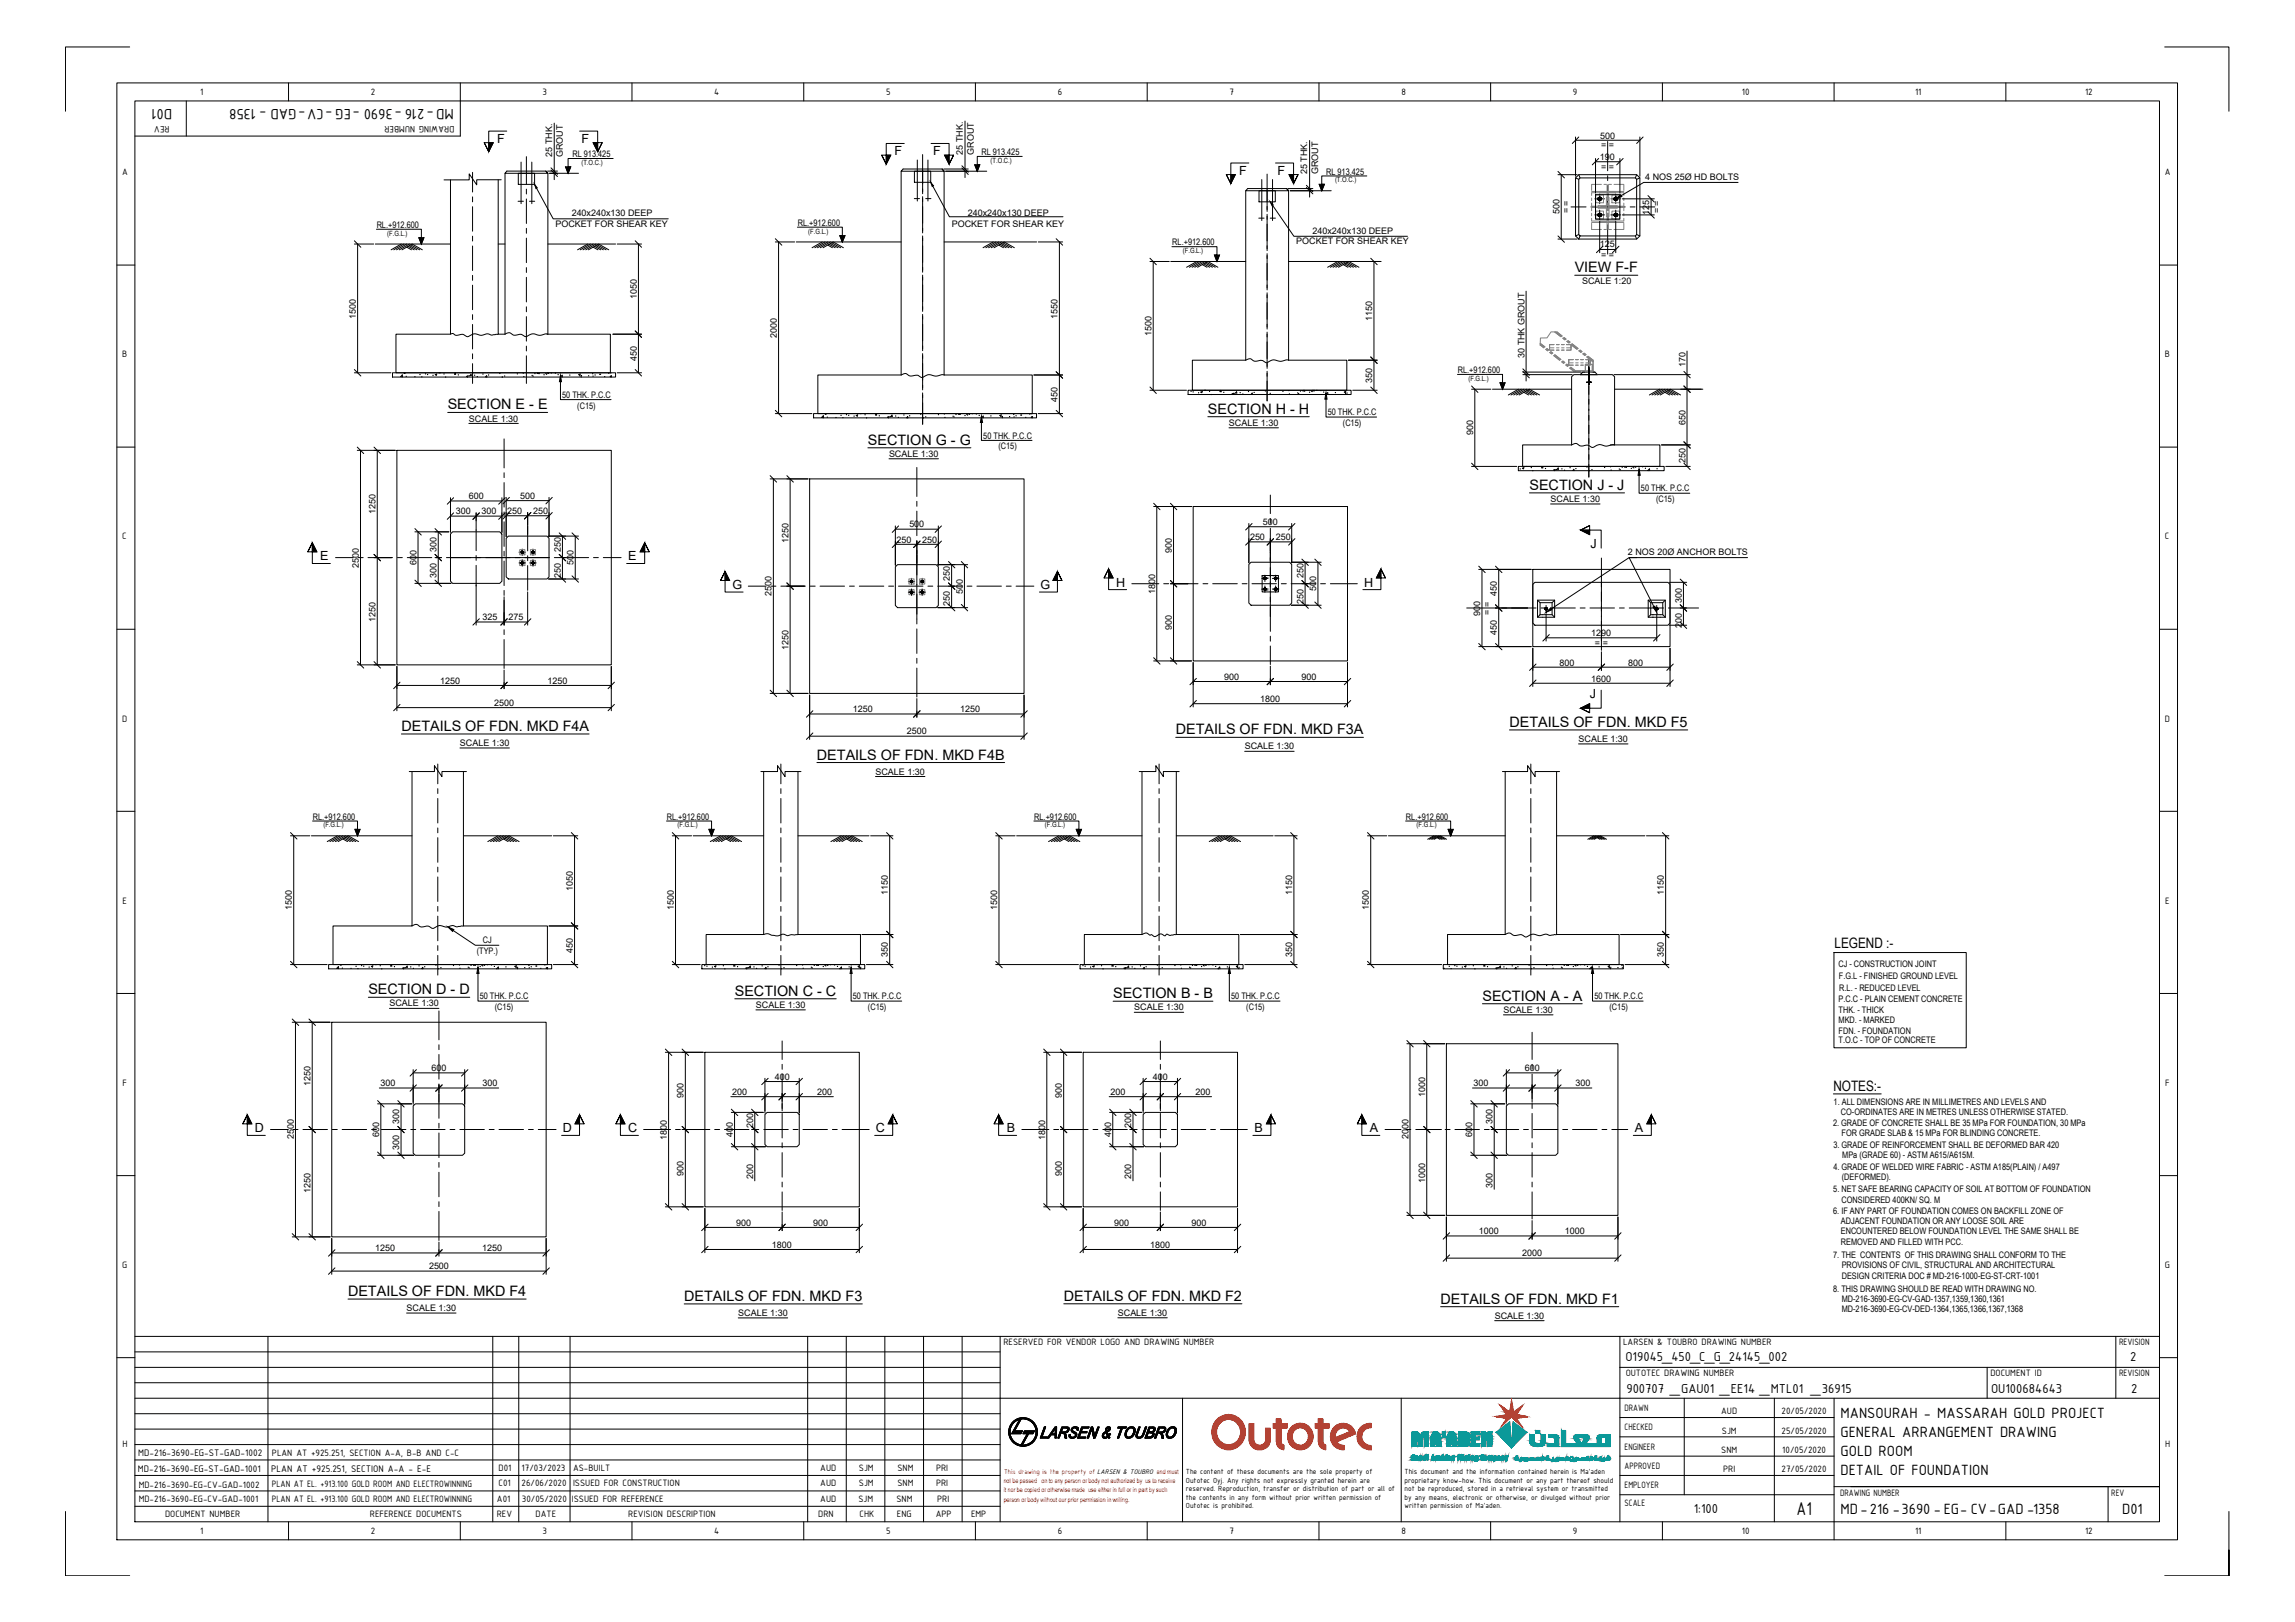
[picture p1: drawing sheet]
<svg xmlns="http://www.w3.org/2000/svg" width="841mm" height="594mm" viewBox="0 0 841 594" stroke-linecap="round" stroke-linejoin="round" font-family="sans-serif">
<defs><g id="words">
<text font-size="7.3" x="658.4" y="554.8">A1</text>
<g font-size="5.9">
<text x="63.1" y="39.8" transform="rotate(-180 63.1 39.8)">D01</text>
<text x="166.3" y="39.8" transform="rotate(-180 166.3 39.8)">MD-216 -3690 -EG -CV-GAD - 1358</text>
<text x="674.5" y="519.2">MANSOURAH - MASSARAH GOLD PROJECT</text>
<text x="674.5" y="526.3">GENERAL ARRANGEMENT DRAWING</text>
<text x="674.5" y="533.3">GOLD ROOM</text>
<text x="674.5" y="540.4">DETAIL OF FOUNDATION</text>
<text x="674.5" y="554.5">MD-216 -3690 -EG- CV-GAD -1358</text>
<text x="777.7" y="554.5">D01</text>
</g>
<g font-size="5.3">
<text x="577.1" y="99.7">VIEW F-F</text>
<text x="164.1" y="149.9">SECTION E - E</text>
<text x="442.6" y="151.5">SECTION H - H</text>
<text x="318" y="162.9">SECTION G - G</text>
<text x="560.5" y="179.4">SECTION J - J</text>
<text x="147.1" y="267.7">DETAILS OF FDN. MKD F4A</text>
<text x="430.9" y="269">DETAILS OF FDN. MKD F3A</text>
<text x="553.2" y="266.2">DETAILS OF FDN. MKD F5</text>
<text x="299.4" y="278.2">DETAILS OF FDN. MKD F4B</text>
<text x="672.3" y="347.2">LEGEND :-</text>
<text x="135" y="364.2">SECTION D - D</text>
<text x="269.3" y="364.7">SECTION C - C</text>
<text x="407.9" y="365.6">SECTION B - B</text>
<text x="543.2" y="366.5">SECTION A - A</text>
<text x="671.9" y="399.5">NOTES:-</text>
<text x="127.5" y="474.7">DETAILS OF FDN. MKD F4</text>
<text x="250.7" y="476.5">DETAILS OF FDN. MKD F3</text>
<text x="389.8" y="476.4">DETAILS OF FDN. MKD F2</text>
<text x="527.9" y="477.5">DETAILS OF FDN. MKD F1</text>
</g>
<g font-size="5.1">
<text x="595.7" y="498.4">O19045_450_C_G_24145_002</text>
<text x="780.7" y="498.4">2</text>
<text x="596" y="510.2">900707 _GAU01 _EE14 _MTL01 _36915</text>
<text x="729.6" y="510.2">OU100684643</text>
<text x="781" y="510.2">2</text>
<text x="620.7" y="554.1">1:100</text>
</g>
<g font-size="4.6">
<text x="182.2" y="52.4">F</text>
<text x="213.1" y="52.4">F</text>
<text x="327.9" y="57">F</text>
<text x="341.9" y="57">F</text>
<text x="454.1" y="64.1">F</text>
<text x="468.2" y="64.1">F</text>
<text x="582.8" y="200.8">J</text>
<text x="117.4" y="205.2">E</text>
<text x="230.2" y="205.2">E</text>
<text x="268.4" y="215.7">G</text>
<text x="381.2" y="215.7">G</text>
<text x="409.1" y="214.9">H</text>
<text x="499.9" y="214.9">H</text>
<text x="582.6" y="255.7">J</text>
<text x="93.4" y="414.8">D</text>
<text x="206.2" y="414.8">D</text>
<text x="230.2" y="414.8">C</text>
<text x="321" y="414.8">C</text>
<text x="368.9" y="414.8">B</text>
<text x="459.7" y="414.8">B</text>
<text x="502" y="414.8">A</text>
<text x="599.1" y="414.8">A</text>
</g>
<g font-size="3.8">
<text x="50.7" y="533.4">MD-216-3690-EG-ST-GAD-1002</text>
<text x="50.5" y="539">MD-216-3690-EG-ST-GAD-1001</text>
<text x="99.4" y="539">PLAN AT +925.251, SECTION A-A - E-E</text>
</g>
<g font-size="3.7">
<text x="73.4" y="34.8">1</text>
<text x="135.9" y="34.8">2</text>
<text x="198.8" y="34.7">3</text>
<text x="261.7" y="34.8">4</text>
<text x="324.7" y="34.7">5</text>
<text x="387.7" y="34.8">6</text>
<text x="450.6" y="34.8">7</text>
<text x="513.5" y="34.8">8</text>
<text x="576.4" y="34.7">9</text>
<text x="638.3" y="34.8">10</text>
<text x="701.8" y="34.8">11</text>
<text x="764.1" y="34.8">12</text>
<text x="62.1" y="46.3" transform="rotate(-180 62.1 46.3)">REV</text>
<text x="166.5" y="46.3" transform="rotate(-180 166.5 46.3)">DRAWING NUMBER</text>
<text x="44.7" y="64.2">A</text>
<text x="793.3" y="64.2">A</text>
<text x="44.8" y="130.9">B</text>
<text x="793.4" y="130.9">B</text>
<text x="44.8" y="197.6">C</text>
<text x="793.4" y="197.6">C</text>
<text x="44.7" y="264.3">D</text>
<text x="793.3" y="264.3">D</text>
<text x="44.9" y="331">E</text>
<text x="793.4" y="331">E</text>
<text x="44.9" y="397.7">F</text>
<text x="793.5" y="397.7">F</text>
<text x="44.8" y="464.4">G</text>
<text x="793.4" y="464.4">G</text>
<text x="367.7" y="492.8">RESERVED FOR VENDOR LOGO AND DRAWING NUMBER</text>
<text x="594.8" y="492.8">LARSEN &amp; TOUBRO DRAWING NUMBER</text>
<text x="776.5" y="492.8">REVISION</text>
<text x="595.7" y="504.1">OUTOTEC DRAWING NUMBER</text>
<text x="729.4" y="504.1">DOCUMENT ID</text>
<text x="776.5" y="504.1">REVISION</text>
<text x="595.3" y="516.8">DRAWN</text>
<text x="630.8" y="518">AUD</text>
<text x="652.9" y="518">20/05/2020</text>
<text x="595.3" y="523.9">CHECKED</text>
<text x="631" y="525.1">SJM</text>
<text x="652.9" y="525.1">25/05/2020</text>
<text x="44.9" y="530.1">H</text>
<text x="99.6" y="533.3">PLAN AT +925.251, SECTION A-A, B-B AND C-C</text>
<text x="595.3" y="531">ENGINEER</text>
<text x="630.8" y="532.1">SNM</text>
<text x="653.1" y="532.1">10/05/2020</text>
<text x="793.4" y="530.1">H</text>
<text x="182.7" y="538.6">D01</text>
<text x="191.2" y="538.6">17/03/2023</text>
<text x="210" y="538.6">AS-BUILT</text>
<text x="300.6" y="538.6">AUD</text>
<text x="314.7" y="538.6">SJM</text>
<text x="328.9" y="538.6">SNM</text>
<text x="343" y="538.6">PRI</text>
<text x="595.3" y="538">APPROVED</text>
<text x="631.5" y="539.2">PRI</text>
<text x="652.9" y="539.2">27/05/2020</text>
<text x="50.8" y="544.9">.</text>
<text x="50.8" y="544.9">MD-216-3690-EG-CV-GAD-1002</text>
<text x="99.6" y="544.6">PLAN AT EL. +913.100 GOLD ROOM AND ELECTROWINNING</text>
<text x="182.7" y="544.3">C01</text>
<text x="191.2" y="544.3">26/06/2020</text>
<text x="210" y="544.3">ISSUED FOR CONSTRUCTION</text>
<text x="300.6" y="544.3">AUD</text>
<text x="314.7" y="544.3">SJM</text>
<text x="328.9" y="544.3">SNM</text>
<text x="343" y="544.3">PRI</text>
<text x="595.3" y="545.1">EMPLOYER</text>
<text x="50.8" y="550.3">MD-216-3690-EG-CV-GAD-1001</text>
<text x="99.6" y="550.3">PLAN AT EL. +913.100 GOLD ROOM AND ELECTROWINNING</text>
<text x="182.1" y="550.3">A01</text>
<text x="191.2" y="550.3">30/05/2020</text>
<text x="209.5" y="550.3">ISSUED FOR REFERENCE</text>
<text x="300.6" y="550.3">AUD</text>
<text x="314.6" y="550.3">SJM</text>
<text x="328.5" y="550.3">SNM</text>
<text x="343.4" y="550.3">PRI</text>
<text x="595.3" y="551.6">SCALE</text>
<text x="674.3" y="548">DRAWING NUMBER</text>
<text x="773.7" y="548">REV</text>
<text x="60.5" y="555.7">DOCUMENT NUMBER</text>
<text x="135.6" y="555.7">REFERENCE DOCUMENTS</text>
<text x="182" y="555.7">REV</text>
<text x="196.3" y="555.7">DATE</text>
<text x="230.2" y="555.7">REVISION DESCRIPTION</text>
<text x="299.9" y="555.7">DRN</text>
<text x="315" y="555.7">CHK</text>
<text x="328.7" y="555.7">ENG</text>
<text x="342.9" y="555.7">APP</text>
<text x="355.8" y="555.7">EMP</text>
<text x="73.4" y="561.7">1</text>
<text x="135.9" y="561.8">2</text>
<text x="198.8" y="561.7">3</text>
<text x="261.7" y="561.7">4</text>
<text x="324.7" y="561.7">5</text>
<text x="387.7" y="561.8">6</text>
<text x="450.6" y="561.7">7</text>
<text x="513.5" y="561.7">8</text>
<text x="576.4" y="561.9">9</text>
<text x="638.3" y="561.7">10</text>
<text x="701.8" y="561.7">11</text>
<text x="764.1" y="561.8">12</text>
</g>
<g font-size="3.3">
<text x="586.4" y="50.7">500</text>
<text x="202.3" y="57.5" transform="rotate(-90 202.3 57.5)">25 THK.</text>
<text x="206.3" y="57.5" transform="rotate(-90 206.3 57.5)">GROUT</text>
<text x="209.7" y="57.5">RL 913.425</text>
<text x="352.8" y="56.7" transform="rotate(-90 352.8 56.7)">25 THK.</text>
<text x="356.8" y="56.7" transform="rotate(-90 356.8 56.7)">GROUT</text>
<text x="359.6" y="56.8">RL 913.425</text>
<text x="586.3" y="58.6">190</text>
<text x="586.8" y="54.3">= =</text>
<text x="479.1" y="63.9" transform="rotate(-90 479.1 63.9)">25 THK.</text>
<text x="483.1" y="63.9" transform="rotate(-90 483.1 63.9)">GROUT</text>
<text x="485.9" y="63.9">RL 913.425</text>
<text x="586.8" y="62.2">= =</text>
<text x="602.9" y="66">4 NOS 25Ø HD BOLTS</text>
<text x="138" y="83.5">RL.+912.600</text>
<text x="203.6" y="83.2">POCKET FOR SHEAR KEY</text>
<text x="209.5" y="79.3">240x240x130 DEEP</text>
<text x="292.3" y="82.7">RL.+912.600</text>
<text x="348.8" y="83">POCKET FOR SHEAR KEY</text>
<text x="354.7" y="79.1">240x240x130 DEEP</text>
<text x="571.5" y="78.5" transform="rotate(-90 571.5 78.5)">500</text>
<text x="575.1" y="78.2" transform="rotate(-90 575.1 78.2)">= =</text>
<text x="604.3" y="78.6" transform="rotate(-90 604.3 78.6)">125</text>
<text x="608.2" y="78.2" transform="rotate(-90 608.2 78.2)">= =</text>
<text x="429.6" y="89.9">RL.+912.600</text>
<text x="475.1" y="89.5">POCKET FOR SHEAR KEY</text>
<text x="480.9" y="85.5">240x240x130 DEEP</text>
<text x="586.3" y="90.6">125</text>
<text x="586.8" y="94.5">= =</text>
<text x="579.7" y="104.2">SCALE 1:20</text>
<text x="233.3" y="109.7" transform="rotate(-90 233.3 109.7)">1050</text>
<text x="130.4" y="116.7" transform="rotate(-90 130.4 116.7)">1500</text>
<text x="387.6" y="116.8" transform="rotate(-90 387.6 116.8)">1550</text>
<text x="502.9" y="117.6" transform="rotate(-90 502.9 117.6)">1150</text>
<text x="284.7" y="123.7" transform="rotate(-90 284.7 123.7)">2000</text>
<text x="422" y="123.1" transform="rotate(-90 422 123.1)">1500</text>
<text x="558.6" y="131.1" transform="rotate(-90 558.6 131.1)">30 THK GROUT</text>
<text x="233.3" y="132.2" transform="rotate(-90 233.3 132.2)">450</text>
<text x="534.2" y="136.6">RL.+912.600</text>
<text x="617.6" y="134.5" transform="rotate(-90 617.6 134.5)">170</text>
<text x="502.9" y="140.2" transform="rotate(-90 502.9 140.2)">350</text>
<text x="206" y="145.7">50 THK. P.C.C</text>
<text x="211.6" y="149.7">(C15)</text>
<text x="387.6" y="147.1" transform="rotate(-90 387.6 147.1)">450</text>
<text x="171.8" y="154.4">SCALE 1:30</text>
<text x="450.4" y="156">SCALE 1:30</text>
<text x="486.6" y="152.1">50 THK. P.C.C</text>
<text x="617.6" y="155.5" transform="rotate(-90 617.6 155.5)">650</text>
<text x="360.3" y="160.6">50 THK. P.C.C</text>
<text x="492.1" y="156.1">(C15)</text>
<text x="539.8" y="159.4" transform="rotate(-90 539.8 159.4)">900</text>
<text x="325.8" y="167.4">SCALE 1:30</text>
<text x="365.9" y="164.6">(C15)</text>
<text x="617.6" y="169.6" transform="rotate(-90 617.6 169.6)">250</text>
<text x="601.3" y="180">50 THK. P.C.C</text>
<text x="171.8" y="182.9">600</text>
<text x="190.6" y="182.7">500</text>
<text x="568.2" y="183.9">SCALE 1:30</text>
<text x="606.9" y="184">(C15)</text>
<text x="137.6" y="188.4" transform="rotate(-90 137.6 188.4)">1250</text>
<text x="167" y="188.4">300</text>
<text x="176.5" y="188.4">300</text>
<text x="185.9" y="188.3">250</text>
<text x="195.4" y="188.3">250</text>
<text x="333.2" y="193.2">500</text>
<text x="458.1" y="197.8">250</text>
<text x="462.8" y="192.3">500</text>
<text x="467.5" y="197.8">250</text>
<text x="160" y="202.2" transform="rotate(-90 160 202.2)">300</text>
<text x="205.5" y="202.2" transform="rotate(-90 205.5 202.2)">250</text>
<text x="288.9" y="198.8" transform="rotate(-90 288.9 198.8)">1250</text>
<text x="328.5" y="198.7">250</text>
<text x="338" y="198.7">250</text>
<text x="429.5" y="202.4" transform="rotate(-90 429.5 202.4)">900</text>
<text x="596.6" y="203.4">2 NOS 20Ø ANCHOR BOLTS</text>
<text x="131.5" y="207.9" transform="rotate(-90 131.5 207.9)">2500</text>
<text x="152.6" y="206.9" transform="rotate(-90 152.6 206.9)">600</text>
<text x="210.2" y="206.9" transform="rotate(-90 210.2 206.9)">500</text>
<text x="160" y="211.7" transform="rotate(-90 160 211.7)">300</text>
<text x="205.5" y="211.6" transform="rotate(-90 205.5 211.6)">250</text>
<text x="348.1" y="212.7" transform="rotate(-90 348.1 212.7)">250</text>
<text x="477.6" y="211.8" transform="rotate(-90 477.6 211.8)">250</text>
<text x="282.8" y="218.3" transform="rotate(-90 282.8 218.3)">2500</text>
<text x="352.8" y="217.4" transform="rotate(-90 352.8 217.4)">500</text>
<text x="423.3" y="217.6" transform="rotate(-90 423.3 217.6)">1800</text>
<text x="477.6" y="221.2" transform="rotate(-90 477.6 221.2)">250</text>
<text x="482.3" y="216.5" transform="rotate(-90 482.3 216.5)">500</text>
<text x="548.6" y="218.3" transform="rotate(-90 548.6 218.3)">450</text>
<text x="616.3" y="220.7" transform="rotate(-90 616.3 220.7)">300</text>
<text x="137.6" y="227.6" transform="rotate(-90 137.6 227.6)">1250</text>
<text x="176.9" y="227.2">325</text>
<text x="186.3" y="227.2">275</text>
<text x="348.1" y="222.1" transform="rotate(-90 348.1 222.1)">250</text>
<text x="542.4" y="225.4" transform="rotate(-90 542.4 225.4)">900</text>
<text x="546" y="225.1" transform="rotate(-90 546 225.1)">= =</text>
<text x="429.5" y="230.7" transform="rotate(-90 429.5 230.7)">900</text>
<text x="548.6" y="232.5" transform="rotate(-90 548.6 232.5)">450</text>
<text x="583.1" y="233">1290</text>
<text x="616.3" y="230.1" transform="rotate(-90 616.3 230.1)">200</text>
<text x="288.9" y="238.1" transform="rotate(-90 288.9 238.1)">1250</text>
<text x="584.5" y="236.6">= =</text>
<text x="571.5" y="243.8">800</text>
<text x="596.7" y="243.8">800</text>
<text x="161.3" y="250.4">1250</text>
<text x="200.6" y="250.4">1250</text>
<text x="448.6" y="249">900</text>
<text x="476.9" y="249">900</text>
<text x="583.1" y="249.6">1600</text>
<text x="461.8" y="257.1">1800</text>
<text x="181.1" y="258.5">2500</text>
<text x="312.6" y="260.9">1250</text>
<text x="351.9" y="260.9">1250</text>
<text x="332.3" y="269">2500</text>
<text x="168.6" y="273.2">SCALE 1:30</text>
<text x="456.1" y="274.5">SCALE 1:30</text>
<text x="578.5" y="271.8">SCALE 1:30</text>
<text x="320.8" y="283.7">SCALE 1:30</text>
<text x="114.6" y="300.2">RL.+912.600</text>
<text x="244.4" y="300.2">RL.+912.600</text>
<text x="379" y="300.2">RL.+912.600</text>
<text x="515.2" y="300.2">RL.+912.600</text>
<text x="209.9" y="326.4" transform="rotate(-90 209.9 326.4)">1050</text>
<text x="325.4" y="328" transform="rotate(-90 325.4 328)">1150</text>
<text x="473.5" y="328" transform="rotate(-90 473.5 328)">1150</text>
<text x="609.8" y="328" transform="rotate(-90 609.8 328)">1150</text>
<text x="107" y="333.5" transform="rotate(-90 107 333.5)">1500</text>
<text x="246.9" y="333.5" transform="rotate(-90 246.9 333.5)">1500</text>
<text x="365.4" y="333.5" transform="rotate(-90 365.4 333.5)">1500</text>
<text x="501.7" y="333.5" transform="rotate(-90 501.7 333.5)">1500</text>
<text x="177" y="345.3">CJ</text>
<text x="174.7" y="349.3">(TYP.)</text>
<text x="209.9" y="348.9" transform="rotate(-90 209.9 348.9)">450</text>
<text x="325.4" y="350.5" transform="rotate(-90 325.4 350.5)">350</text>
<text x="473.5" y="350.5" transform="rotate(-90 473.5 350.5)">350</text>
<text x="609.8" y="350.5" transform="rotate(-90 609.8 350.5)">350</text>
<text x="673.7" y="354.3">CJ - CONSTRUCTION JOINT</text>
<text x="673.9" y="358.7">F.G.L - FINISHED GROUND LEVEL</text>
<text x="175.8" y="366">50 THK. P.C.C</text>
<text x="312.5" y="366">50 THK. P.C.C</text>
<text x="451.2" y="366">50 THK. P.C.C</text>
<text x="584.3" y="366">50 THK. P.C.C</text>
<text x="674" y="362.9">R.L. - REDUCED LEVEL</text>
<text x="142.7" y="368.6">SCALE 1:30</text>
<text x="181.3" y="370">(C15)</text>
<text x="277" y="369.2">SCALE 1:30</text>
<text x="318.1" y="370">(C15)</text>
<text x="415.7" y="370.1">SCALE 1:30</text>
<text x="456.7" y="370">(C15)</text>
<text x="551" y="371">SCALE 1:30</text>
<text x="589.8" y="370">(C15)</text>
<text x="673.8" y="367">P.C.C - PLAIN CEMENT CONCRETE</text>
<text x="673.8" y="370.9">THK. - THICK</text>
<text x="673.8" y="374.7">MKD. - MARKED</text>
<text x="673.8" y="378.6">FDN. - FOUNDATION</text>
<text x="673.8" y="382.1">T.O.C - TOP OF CONCRETE</text>
<text x="158.1" y="392.3">600</text>
<text x="283.9" y="395.5">400</text>
<text x="422.5" y="395.5">400</text>
<text x="558.7" y="392.3">600</text>
<text x="113.8" y="397.8" transform="rotate(-90 113.8 397.8)">1250</text>
<text x="139.4" y="397.9">300</text>
<text x="176.8" y="397.9">300</text>
<text x="268.3" y="401">200</text>
<text x="299.5" y="401">200</text>
<text x="406.9" y="401">200</text>
<text x="438.1" y="401">200</text>
<text x="522.3" y="401.8" transform="rotate(-90 522.3 401.8)">1000</text>
<text x="540" y="397.9">300</text>
<text x="577.4" y="397.9">300</text>
<text x="250.5" y="402.3" transform="rotate(-90 250.5 402.3)">900</text>
<text x="389.2" y="402.3" transform="rotate(-90 389.2 402.3)">900</text>
<text x="671.9" y="404.7">1. ALL DIMENSIONS ARE IN MILLIMETRES AND LEVELS AND</text>
<text x="146.3" y="411.7" transform="rotate(-90 146.3 411.7)">300</text>
<text x="276" y="413.3" transform="rotate(-90 276 413.3)">200</text>
<text x="414.6" y="413.3" transform="rotate(-90 414.6 413.3)">200</text>
<text x="546.9" y="411.7" transform="rotate(-90 546.9 411.7)">300</text>
<text x="671.7" y="412.5">2. GRADE OF CONCRETE SHALL BE 35 MPa FOR FOUNDATION, 30 MPa</text>
<text x="674.6" y="408.2">CO-ORDINATES ARE IN METRES UNLESS OTHERWISE STATED.</text>
<text x="107.6" y="417.3" transform="rotate(-90 107.6 417.3)">2500</text>
<text x="138.9" y="416.4" transform="rotate(-90 138.9 416.4)">600</text>
<text x="244.4" y="417.5" transform="rotate(-90 244.4 417.5)">1800</text>
<text x="268.5" y="416.4" transform="rotate(-90 268.5 416.4)">400</text>
<text x="383" y="417.5" transform="rotate(-90 383 417.5)">1800</text>
<text x="407.2" y="416.4" transform="rotate(-90 407.2 416.4)">400</text>
<text x="516.1" y="417.3" transform="rotate(-90 516.1 417.3)">2000</text>
<text x="539.5" y="416.4" transform="rotate(-90 539.5 416.4)">600</text>
<text x="674.9" y="416">FOR GRADE SLAB &amp; 15 MPa FOR BLINDING CONCRETE.</text>
<text x="146.3" y="421.1" transform="rotate(-90 146.3 421.1)">300</text>
<text x="671.9" y="420.6">3. GRADE OF REINFORCEMENT SHALL BE DEFORMED BAR 420</text>
<text x="675.1" y="424.3">MPa (GRADE 60) - ASTM A615/A615M.</text>
<text x="250.5" y="430.6" transform="rotate(-90 250.5 430.6)">900</text>
<text x="276" y="432" transform="rotate(-90 276 432)">200</text>
<text x="389.2" y="430.6" transform="rotate(-90 389.2 430.6)">900</text>
<text x="414.6" y="432" transform="rotate(-90 414.6 432)">200</text>
<text x="671.9" y="428.6">4. GRADE OF WELDED WIRE FABRIC - ASTM A185(PLAIN) / A497</text>
<text x="113.8" y="437.1" transform="rotate(-90 113.8 437.1)">1250</text>
<text x="522.3" y="433.2" transform="rotate(-90 522.3 433.2)">1000</text>
<text x="546.9" y="435.1" transform="rotate(-90 546.9 435.1)">300</text>
<text x="671.8" y="436.6">5. NET SAFE BEARING CAPACITY OF SOIL AT BOTTOM OF FOUNDATION</text>
<text x="674.9" y="432.2">(DEFORMED).</text>
<text x="674.8" y="440.5">CONSIDERED 400KN/ SQ. M</text>
<text x="269.7" y="448.9">900</text>
<text x="298" y="448.9">900</text>
<text x="408.3" y="448.9">900</text>
<text x="436.6" y="448.9">900</text>
<text x="671.8" y="444.8">6. IF ANY PART OF FOUNDATION COMES ON BACKFILL ZONE OF</text>
<text x="674.6" y="448.4">ADJACENT FOUNDATION OR ANY LOOSE SOIL ARE</text>
<text x="542" y="452">1000</text>
<text x="573.4" y="452">1000</text>
<text x="674.6" y="452.1">ENCOUNTERED BELOW FOUNDATION LEVEL THE SAME SHALL BE</text>
<text x="137.4" y="458.3">1250</text>
<text x="176.7" y="458.3">1250</text>
<text x="282.9" y="457">1800</text>
<text x="421.5" y="457">1800</text>
<text x="557.8" y="460.2">2000</text>
<text x="671.8" y="460.7">7. THE CONTENTS OF THIS DRAWING SHALL CONFORM TO THE</text>
<text x="674.6" y="456.2">REMOVED AND FILLED WITH PCC.</text>
<text x="157.2" y="464.9">2500</text>
<text x="674.9" y="464.5">PROVISIONS OF CIVIL, STRUCTURAL AND ARCHITECTURAL</text>
<text x="671.8" y="473.1">8. THIS DRAWING SHOULD BE READ WITH DRAWING NO.</text>
<text x="674.9" y="468.5">DESIGN CRITERIA DOC # MD-216-1000-EG-ST-CRT-1001</text>
<text x="674.9" y="476.9">MD-216-3690-EG-CV-GAD-1357,1359,1360,1361</text>
<text x="149" y="480.2">SCALE 1:30</text>
<text x="270.5" y="482">SCALE 1:30</text>
<text x="409.6" y="481.9">SCALE 1:30</text>
<text x="547.7" y="483">SCALE 1:30</text>
<text x="674.9" y="480.5">MD-216-3690-EG-CV-DED-1364,1365,1366,1367,1368</text>
</g>
<g font-size="2.9">
<text x="434.6" y="539.9">The content of these documents are the sole property of</text>
<text x="514.7" y="539.9">This document and the information contained herein is Ma'aden</text>
<text x="434.6" y="543.1">Outotec Oyj. Any rights not expressly granted herein are</text>
<text x="514.7" y="543.1">proprietary know-how. This document or any part thereof should</text>
<text x="434.6" y="546.2">reserved. Reproduction, transfer or distribution of part or all of</text>
<text x="434.6" y="549.4">the contents in any form without prior written permission of</text>
<text x="514.7" y="546.2">not be reproduced, stored in a retrieval system or transmitted</text>
<text x="514.7" y="549.4">by any means, electronic or otherwise, or divulged without prior</text>
<text x="434.6" y="552.5">Outotec is prohibited.</text>
<text x="514.7" y="552.5">written permission of Ma'aden.</text>
</g>
<g font-size="2.6">
<text x="363" y="59.7">(T.O.C.)</text>
<text x="213" y="60.4">(T.O.C.)</text>
<text x="489.2" y="66.8">(T.O.C.)</text>
<text x="141.9" y="86.4">(F.G.L.)</text>
<text x="296.2" y="85.6">(F.G.L.)</text>
<text x="433.5" y="92.8">(F.G.L.)</text>
<text x="538.1" y="139.5">(F.G.L.)</text>
<text x="118.5" y="303.1">(F.G.L.)</text>
<text x="248.3" y="303.1">(F.G.L.)</text>
<text x="382.9" y="303.1">(F.G.L.)</text>
<text x="519.1" y="303.1">(F.G.L.)</text>
</g>
<text font-size="2.6" fill="#f00" x="367.9" y="539.7">This drawing is the property of LARSEN &amp; TOUBRO and must</text>
<g font-size="2.4" fill="#f00">
<text x="367.8" y="543.2">not be passed on to any person or body not authorized by us to receive</text>
<text x="367.8" y="546.5">it nor be copied or otherwise made use either in full or in part by such</text>
<text x="367.8" y="550">person or body without our prior permission in writing.</text>
</g>
</g></defs>
<!-- layer: CI-CEN -->
<g fill="none" stroke="#000" stroke-width=".37">
<path d="M192.9 57.4v10.1M338.1 56.6v14.4M589.1 51.8v10.7M173.2 63.1v7.2M173.2 72.1v1.8M173.2 75.7v9M192.9 69.3v1.7M192.9 72.9v8.9M338.1 72v13.3M464.3 63.8v13.6M464.3 78.5v13.3M575.7 75.8h5.5"/>
<path d="M583 75.8h1.8M584.4 72.8h3.6M584.4 78.7h3.6M586.2 71v3.6M586.2 77v3.5M586.6 75.8h9M589.1 64.4v1.7M589.1 68v8.9M589.1 78.8v1.7M590.3 72.8h3.6M590.3 78.7h3.6M592.1 71v3.6"/>
<path d="M592.1 77v3.5M597.4 75.8h1.8M601 75.8h5.5M173.2 86.5v1.8M173.2 90.1v9M192.9 83.6v1.8M192.9 87.2v9M192.9 98v1.8M338.1 86.4v13.3M464.3 92.9v13.3M589.1 82.4v10.7M173.2 100.9v1.8"/>
<path d="M173.2 104.5v8.9M173.2 115.2v1.8M173.2 118.8v9M192.9 101.6v9M192.9 112.4v1.8M192.9 116v8.9M338.1 100.8v13.3M338.1 115.2v13.3M464.3 107.2v13.3M173.2 129.6v1.8M173.2 133.2v7.2M192.9 126.8v1.7"/>
<path d="M192.9 130.3v10.1M338.1 129.5v13.3M464.3 121.6v13.3M464.3 136v10.8M582.2 131.4v43.3M338.1 143.9v11.5M184.7 160.8v10.6M184.7 173.2v1.7M184.7 176.8v8.9M336 171.2v10.6M174.5 194.1v7.6M184.7 187.5v1.8"/>
<path d="M184.7 191.1v9M193.4 192.7v9.1M336 183.6v1.8M336 187.2v9M336 198v1.8M465.5 181.3v6.8M465.5 189.9v1.8M465.5 193.5v37.7M123 204.2h6.5M131.3 204.2h1.8M134.9 204.2h8.9M145.7 204.2h1.7"/>
<path d="M149.3 204.2h8.9M160 204.2h1.8M163.6 204.2h9M174.4 204.2h1.8M174.5 203.5v1.7M174.5 207.1v7.5M178 204.2h9M184.7 201.9v1.8M184.7 205.5v9M184.7 216.3v1.8M184.7 219.9v8.9M188.8 204.2h1.8"/>
<path d="M190.2 206.2h2.4M190.2 202.2h2.4M191.4 201.1v2.3M191.4 205v2.4M192.3 204.2h9M193.4 203.6v1.8M193.4 207.2v9M194.1 206.2h2.4M195.3 201.1v2.3M195.3 205v2.4M203.1 204.2h1.8M206.7 204.2h9"/>
<path d="M217.5 204.2h1.8M221.1 204.2h6.5M274.2 214.7h6.5M282.6 214.7h1.7M286.2 214.7h8.9M296.9 214.7h1.8M300.5 214.7h9M311.3 214.7h1.8M314.9 214.7h9M325.7 214.7h1.8M329.3 214.7h8.9M332.9 216.9h2.3"/>
<path d="M332.9 213h2.3M334 211.8v2.3M334 215.7v2.4M336 201.6v10.6M336 212.4v3.4M336 216v12.5M336.8 216.9h2.3M337.9 211.8v2.3M337.9 215.7v2.4M340 214.7h1.8M343.6 214.7h9M354.4 214.7h1.8"/>
<path d="M358 214.7h9M368.8 214.7h1.8M372.3 214.7h6.6M414.8 213.8h9.9M426.5 213.8h1.8M430.1 213.8h8.9M440.8 213.8h1.8M444.4 213.8h9M455.2 213.8h1.8M458.8 213.8h9M462.4 211.9h2.3M462.4 215.7h2.3"/>
<path d="M463.5 210.7v2.3M463.5 214.6v2.3M466.3 211.9h2.4M466.3 215.7h2.4M467.5 210.7v2.3M467.5 214.6v2.3M469.5 213.8h1.9M473.1 213.8h9M483.9 213.8h1.8M487.5 213.8h9.9M586.9 204.4v33.8M184.7 230.6v1.8"/>
<path d="M184.7 234.2v10.6M336 230.3v9M465.5 233v1.8M465.5 236.6v6.8M537.5 222.7h11M550.3 222.7h1.8M553.9 222.7h9M564.7 222.7h1.8M566.6 221.8v2.3M568.3 222.7h9M579.1 222.7h1.8M582.7 222.7h8.9"/>
<path d="M593.5 222.7h1.7M597.1 222.7h8.9M607.1 221.8v2.3M607.8 222.7h1.8M611.4 222.7h11.1M336 241.1v1.8M336 244.7v10.6M160.4 279.8v7.3M286.2 279.8v7.3M424.8 279.8v7.3M561 279.8v7.3M160.4 288.9v1.7"/>
<path d="M160.4 292.5v8.9M286.2 288.9v1.7M286.2 292.5v8.9M424.8 288.9v1.7M424.8 292.5v8.9M561 288.9v1.7M561 292.5v8.9M160.4 303.2v1.8M160.4 306.8v9M160.4 317.6v1.8M286.2 303.2v1.8M286.2 306.8v9"/>
<path d="M286.2 317.6v1.8M424.8 303.2v1.8M424.8 306.8v9M424.8 317.6v1.8M561 303.2v1.8M561 306.8v9M561 317.6v1.8M160.4 321.2v9M160.4 332v1.8M160.4 335.5v9.1M286.2 321.2v9M286.2 332v1.8"/>
<path d="M286.2 335.5v9.1M424.8 321.2v9M424.8 332v1.8M424.8 335.5v9.1M561 321.2v9M561 332v1.8M561 335.5v9.1M160.4 346.3v1.8M160.4 349.9v7.2M286.2 346.3v1.8M286.2 349.9v7.2M424.8 346.3v1.8"/>
<path d="M424.8 349.9v7.2M561 346.3v1.8M561 349.9v7.2M160.9 370.3v10.5M561.5 378.1v9.9M160.9 382.7v1.7M160.9 386.2v9M160.9 397v1.8M286.6 381.3v6.7M286.6 389.8v1.8M286.6 393.4v9M425.2 381.3v6.7"/>
<path d="M425.2 389.8v1.8M425.2 393.4v9M561.5 389.8v1.8M561.5 393.4v9M99.1 413.7h6.5M107.4 413.7h1.8M111 413.7h9M121.8 413.7h1.8M125.4 413.7h9M136.2 413.7h1.8M139.8 413.7h8.9M150.5 413.7h1.8"/>
<path d="M154.1 413.7h9M160.9 400.6v9M160.9 411.4v1.8M160.9 415v9M164.9 413.7h1.8M168.5 413.7h9M179.3 413.7h1.8M182.9 413.7h8.9M193.7 413.7h1.7M197.3 413.7h6.5M235.9 413.7h9.8M247.6 413.7h1.7"/>
<path d="M251.1 413.7h9M261.9 413.7h1.8M265.5 413.7h9M276.3 413.7h1.8M279.9 413.7h9M286.6 404.2v1.8M286.6 407.8v9M286.6 418.6v1.8M290.6 413.7h1.9M294.2 413.7h9M305 413.7h1.8M308.6 413.7h9.9"/>
<path d="M374.5 413.7h9.9M386.2 413.7h1.8M389.7 413.7h9M400.5 413.7h1.8M404.1 413.7h9M414.9 413.7h1.8M418.5 413.7h9M425.2 404.2v1.8M425.2 407.8v9M425.2 418.6v1.8M429.3 413.7h1.8M432.8 413.7h9.1"/>
<path d="M443.6 413.7h1.8M447.2 413.7h9.9M507.6 413.7h5.8M515.2 413.7h1.8M518.8 413.7h9M529.6 413.7h1.8M533.2 413.7h8.9M544 413.7h1.7M547.5 413.7h9M558.3 413.7h1.8M561.5 404.2v1.8M561.5 407.8v9"/>
<path d="M561.5 418.6v1.8M561.9 413.7h9M572.7 413.7h1.8M576.3 413.7h8.9M587.1 413.7h1.7M590.7 413.7h5.8M160.9 425.8v1.7M160.9 429.4v8.9M286.6 422.2v8.9M286.6 433v1.7M286.6 436.6v6.7M425.2 422.2v8.9"/>
<path d="M425.2 433v1.7M425.2 436.6v6.7M561.5 422.2v8.9M561.5 433v1.7M561.5 436.6v9.9M160.9 440.2v1.7M160.9 443.7v10.6"/>
</g>
<!-- layer: CI-NEWLINES -->
<g fill="none" stroke="#000" stroke-width=".37">
<path d="M165.1 65.9v56.5h-20v14.1h78.6v-14.1h-23.3M185.1 63.5v58.9h-2.5v-56.6M189.9 63.5h6v4h-6zM200.8 63.5v58.9M330.2 62.7v74.6h-30.5v14.2h78.6v-14.2h-32.3v-74.6M335.1 62.7h6v4.1h-6zM456.5 69.9v62h-19.5v11h56.6v-11h-21.4v-62M461.4 69.9h5.9v4h-5.9zM577.4 65.2l1.2-1.2h21.2l1.1 1.2v21.2l-1.1 1.2h-21.2l-1.2-1.2zM579 65.2h20.3l.5 .5v20.2l-.5 .5h-20.3l-.4-.5v-20.2zM143.8 136.5h81.8v1.6h-81.8zM298.1 151.5h81.7v1.5h-81.7z"/>
<path d="M435.4 142.9h59.7v1.6h-59.7zM145.4 164.9h78.6v78.6h-78.6zM296.7 175.4h78.6v78.6h-78.6zM556.4 170.8h53.4v1.6h-53.4zM590.1 163h18.2v7.8h-50.3v-7.8h17.9v-25l.8-.8h14.2l.8 .8v25M165.8 194.8h17.3l.8 .8v17.3l-.8 .8h-17.3l-.7-.8v-17.3zM185.5 197.2l.8-.8h14.1l.8 .8v14.1l-.8 .8h-14.1l-.8-.8zM437.2 185.5h56.6v56.6h-56.6zM328.1 207.6l.8-.8h14.2l.8 .8v14.2l-.8 .8h-14.2l-.8-.8zM457.7 206.7l.8-.8h14.1l.8 .8v14.2l-.8 .8h-14.1l-.8-.8zM561.7 208.5h50.3v28.3h-50.3zM561.7 214.1l.8-.8h48.7l.8 .8v14.1l-.8 .8h-48.7l-.8-.8z"/>
<path d="M563.4 219.8h6.3v6.3h-6.3zM563.4 219.8l1 .9v4.4M569.7 219.8l-.9 .9h-4.4M604 219.8h6.3v6.3h-6.3zM604 219.8l.9 .9v4.4l-.9 1M610.3 219.8l-1 .9h-4.4M564.4 225.1h4.4M564.4 225.1l-1 1M568.8 220.7v4.4l.9 1M604.9 225.1h4.4M609.3 220.7v4.4l1 1M151 282.6v56.5h-29v14.2h78.6v-14.2h-30.8v-56.5"/>
<path d="M279.9 282.6v59.7h-21.1v11h56.5v-11h-22.9v-59.7M418.5 282.6v59.7h-21.1v11h56.6v-11h-22.9v-59.7M551.6 282.6v59.7h-21.1v11h62.8v-11h-22.9v-59.7M120.4 353.3h81.8v1.6h-81.8zM257.2 353.3h59.7v1.6h-59.7zM395.8 353.3h59.7v1.6h-59.7zM528.9 353.3h66v1.6h-66zM121.6 374.4h78.5v78.6h-78.5zM258.3 385.4h56.6v56.6h-56.6zM396.9 385.4h56.6v56.6h-56.6zM530 382.3h62.9v62.8h-62.9zM151.4 405.1l.8-.8h17.3l.8 .8v17.3l-.8 .7h-17.3l-.8-.7z"/>
<path d="M280.3 408.2l.8-.8h11l.8 .8v11l-.8 .8h-11l-.8-.8zM418.9 408.2l.8-.8h11l.8 .8v11l-.8 .8h-11l-.8-.8zM552 405.1l.8-.8h17.3l.8 .8v17.3l-.8 .7h-17.3l-.8-.7z"/>
</g>
<!-- layer: CI-TEXT -->
<g fill="none" stroke="#000" stroke-width=".37">
<path d="M577.1 100.8h23.1M164.1 151.1h36.6M171.8 155.1h18.1M442.6 152.6h37.2M450.4 156.7h18.1M318 164h37.8M325.8 168h18.1M560.5 180.5h34.8M568.2 184.6h18.1M147.1 268.8h68.8M168.6 274h18.1M299.4 279.3h68.8"/>
<path d="M430.9 270.1h68.7M456.1 275.2h18.1M553.2 267.3h65.3M578.5 272.5h18.1M320.8 284.4h18.1M135 365.3h37.2M142.7 369.3h18.2M269.3 365.8h37.1M277 369.9h18.1M407.9 366.7h36.6M415.7 370.8h18.1M543.2 367.6h36.6"/>
<path d="M551 371.7h18.1M127.5 475.8h65.3M250.7 477.6h65.3M389.8 477.5h65.3M527.9 478.6h65.3M149 480.9h18.1M270.5 482.7h18.2M409.6 482.7h18.2M547.7 483.7h18.2"/>
</g>
<!-- layer: CI-DIM -->
<g fill="none" stroke="#000" stroke-width=".37">
<path d="M191 59.4v15.2M194.9 59.4v15.2M203.1 45.1v20.7M336.2 58.6v15M340 58.6v15M353.6 44.3v20.7M479.9 51.4v20.8M577.4 50.2v14.4M577.4 51.4h23.5M584.7 58.1v12.6M584.7 59.2h8.9M593.6 58.1v12.6"/>
<path d="M600.9 50.2v14.4M183.7 65.8h-9v1.9l-2.8-4v2.2h-9.2M189.9 73.7h1.9M194 73.7h1.9M196.6 68.9l6.1 11.3h42.2M200.1 62.7h-14.4l-.6 .8h15.7l-.7-.8 .7 .8M200.6 62.7h3.7M201.4 63.5h10.6M335.1 72.7h1.9M339.2 72.7h2M341.8 68.2l6.1 11.2h41.6M345.3 61.9h-14.4l-.7 .8h15.8l-.7-.8 .7 .8"/>
<path d="M345.8 61.9h9M346.5 62.7h15.1M461.3 79.9h1.9M462.4 65.8v15M465.5 79.9h1.9M466.3 65.8v15M466.4 75.2l7.8 11.3h41.6M471.5 69.1h-14.3l-.7 .8h15.7l-.7-.8 .7 .8M472.1 69.1h9M472.8 69.9h15M570.9 64h7.1M572.1 64v23.6"/>
<path d="M577.4 65.2l1.2 .5M578.6 64l.4 1.2M584.7 71.3h8.9v9h-8.9zM594.5 72.8h11.7M594.5 78.7h11.7M599.8 64l-.5 1.2M600.9 65.2l-1.1 .5M605.1 72.8v5.9M636.9 66.8h-34.6l-8.2 4.8M129.9 89.4h7M131 89.4v47.1M226.2 89.4h8.9"/>
<path d="M234 89.4v47.1M284.1 88.6h7.1M285.3 88.6v62.9M380.5 88.6h8.9M388.2 88.6v62.9M421.4 95.8h7.1M422.6 95.8v47.1M502.3 95.8h3.2M503.5 95.8v47.1M570.9 87.6h7.1M578.6 85.9l-1.2 .5M579 86.4l-.4 1.2"/>
<path d="M586.2 81.1v11.5M586.2 91.4h5.9M592.1 81.1v11.5M599.3 86.4l.5 1.2M599.8 85.9l1.1 .5M559.3 106.7v32.8M129.9 136.5h13.4M205.4 139.8v6.6h18.5M224.6 122.4h10.5M226.2 136.5h8.9M378.9 137.3h10.5M494.1 131.9h10.6"/>
<path d="M558.1 137.2h18M558.1 136.3h21.3M580 136.3h4.5l.9 .9h-6.3l.9-.9h4.5M591.5 137.2h27.9M618.2 128.6v42.2M284.1 151.5h13.4M359.6 154.7v6.6h18.6M380.4 151.5h9M421.4 142.9h13.4M485.9 146.2v6.6h18.6M495.7 142.9h9M539.3 142.6h7"/>
<path d="M540.5 142.6v28.2M615.9 142.6h7.5M130.9 164.9h14M132.1 164.9v78.6M138.2 164.9v78.6M282.2 175.4h13.9M283.4 175.4v78.6M289.5 175.4v78.6M539.3 170.8h16.5M600.7 174.1v6.6h18.5M608.9 163h10.5M610.4 170.8h9"/>
<path d="M152 194.8h12.5M153.2 194.8v18.9M160.6 194.8v18.9M165.1 189h18.8M165.1 182.3v12.7M165.1 183.5h18.8M174.5 187.8v6.4M183.9 182.3v12.7M185.5 188.9h15.7M185.5 182.2v14.4M185.5 183.4h15.7M193.4 187.7v8.1"/>
<path d="M201 196.4h11M201.2 182.2v14.4M206.1 196.4v15.7M210.8 196.4v15.7M328.1 199.4h15.8M328.1 192.6v14.4M328.1 193.8h15.8M336 198.2v8.1M343.9 192.6v14.4M422.8 185.5h13.9M423.9 185.5v56.6M430.1 185.5v56.6"/>
<path d="M457.7 198.5h15.7M457.7 191.7v14.4M457.7 192.9h15.7M465.5 197.3v8M473.4 191.7v14.4M137.1 204.2h6.4M152 213.7h13.3M159.4 204.2h2.4M165.1 204.2h36.1M174.5 214.3v14.7M184.7 218.6v10.4M193.4 216.8v12.2"/>
<path d="M201 212.1h11M204.9 204.2h2.4M288.4 214.7h6.4M343.6 206.8h11M347.6 214.7h2.3M348.7 206.8v15.8M353.4 206.8v15.8M428.9 213.8h6.4M462.5 210.8h6v6h-6zM473.2 205.9h11M477.1 213.8h2.4M478.3 205.9v15.8"/>
<path d="M483 205.9v15.8M541.9 208.5h19.2M543.1 208.5v28.3M549.2 208.5v28.3M599.8 204.2h-2.8l-28.5 18.8M611.8 213.3h6.3M616.9 213.3v15.7M640.4 204.2h-43.4l9.1 18M174.5 227.8h18.9M343.6 222.6h11M473.2 221.7h11M541.9 236.8h19.2"/>
<path d="M548 222.7h11.8M561.7 237.4v14M566.6 224.7v10.1M566.6 233.6h40.5M586.9 238.7v6.8M607.1 224.7v10.1M611.8 229h6.3M612 237.4v14M615.7 222.7h2.4M130.9 243.5h14M145.4 251.1h78.6M145.4 244.1v16.2"/>
<path d="M145.4 259.2h78.6M184.7 245.4v6.8M224 244.1v16.2M282.2 254h13.9M296.7 254.6v16.2M336 255.9v6.8M375.3 254.6v16.2M422.8 242.1h13.9M437.2 249.6h56.6M437.2 242.7v16.2M437.2 257.7h56.6M465.5 244v6.8"/>
<path d="M493.8 242.7v16.2M561.7 244.4h50.3M561.7 250.2h50.3M296.7 261.5h78.6M296.7 269.6h78.6M150 282.6h9.2v-2.2l2.8 4.1v-1.9h8.9M278.8 282.6h6.1v-2.2l2.8 4.1v-1.9h5.8M417.5 282.6h6.1v-2.2l2.7 4.1v-1.9h5.8M550.6 282.6h9.2v-2.2l2.8 4.1v-1.9h8.9M106.5 306.1h7M107.6 306.1v47.2M202.8 306.1h8.9"/>
<path d="M210.6 306.1v47.2M246.4 306.1h7M247.6 306.1v47.2M319.1 306.1h8.1M326 306.1v47.2M364.9 306.1h7.1M366.1 306.1v47.2M467.1 306.1h8.2M474.2 306.1v47.2M501.1 306.1h7.1M502.3 306.1v47.2M603.4 306.1h8.2"/>
<path d="M610.4 306.1v47.2M201.2 339.1h10.5M106.5 353.3h13.4M166.1 340.8l8.1 5.4h8.6M175.2 356.5v10.2h18.5M202.8 353.3h8.9M246.4 353.3h10.2M311.9 356.5v10.2h18.5M315.9 342.3h11.3M317.5 353.3h9.7M364.9 353.3h30.3M450.5 356.5v10.2h18.6"/>
<path d="M454.6 342.3h20.7M456.1 353.3h19.2M501.1 353.3h27.2M583.6 356.5v10.2h18.5M593.9 342.3h17.7M595.5 353.3h16.1M107.1 374.4h13.9M108.3 374.4v78.6M114.4 374.4v78.6M139 398.5h43.7M151.4 393h18.9M151.4 391.8v12.7"/>
<path d="M160.9 397.4v6.3M170.3 391.8v12.7M243.8 385.4h13.9M245 385.4v56.6M251.1 385.4v56.6M280.3 394.9v12.7M280.3 396.1h12.6M292.9 394.9v12.7M382.5 385.4h13.9M383.6 385.4v56.6M389.8 385.4v56.6M418.9 396.1h12.6"/>
<path d="M418.9 394.9v12.7M431.5 394.9v12.7M515.6 382.3h13.8M516.7 382.3v62.8M522.8 382.3v62.8M539.6 398.5h43.7M552 391.8v12.7M552 393h18.9M561.5 397.4v6.3M570.9 391.8v12.7M113.2 413.7h6.5M138.4 404.3h12.5"/>
<path d="M139.6 404.3v18.8M145.8 413.7h2.3M147 404.3v18.8M250 413.7h6.4M267.8 401.7h37.6M268 407.4h11.7M269.2 407.4v12.6M275.4 413.7h1.1M276.6 407.4v25.1M277.2 413.7h.6M286.6 400.5v6.3M388.6 413.7h6.4"/>
<path d="M406.5 401.7h37.5M406.6 407.4h11.8M407.8 407.4v12.6M414 413.7h1.1M415.2 407.4v25.1M415.8 413.7h.6M425.2 400.5v6.3M521.7 413.7h6.4M539 404.3h12.4M540.2 404.3v18.8M546.4 413.7h2.3M547.6 404.3v31.3"/>
<path d="M138.4 423.1h13.2M268 420h12.5M406.6 420h12.5M539 423.1h13.2M107.1 453h13.9M121.6 458.9h78.5M121.6 453.6v13.1M160.9 454.9v5.2M200.1 453.6v13.1M243.8 442h13.9M258.3 449.6h56.6M258.3 457.6h56.6"/>
<path d="M258.3 442.6v16.2M286.6 443.9v6.8M314.9 442.6v16.2M382.5 442h13.9M396.9 449.6h56.6M396.9 442.6v16.2M396.9 457.6h56.6M425.2 443.9v6.8M453.5 442.6v16.2M515.6 445.1h13.8M530 452.7h62.9M530 445.7v16.3"/>
<path d="M561.5 447.1v6.8M592.9 445.7v16.3M121.6 465.6h78.5M530 460.8h62.9"/>
</g>
<!-- layer: 0 -->
<g fill="none" stroke="#000" stroke-width=".37">
<path d="M185.7 48h-6.6v7.6l-1.7-3.3h3.3l-1.6 3.3-1.7-3.3M212.4 48h6.6v7.6l1.7-3.3h-3.3l1.6 3.3 1.7-3.3M224.7 58.1h-16.5v5.4v-2.4h1l-1 2.4-1-2.4M331.4 52.5h-6.6v7.6l-1.7-3.3h3.3l-1.6 3.3-1.7-3.3M341.2 52.5h6.6v7.6l1.6-3.3h-3.3l1.7 3.3 1.6-3.3M374.6 57.3h-16.5v5.4v-2.4h1l-1 2.4-.9-2.4M457.7 59.7h-6.7v7.5l-1.6-3.3h3.3l-1.7 3.3-1.6-3.3M467.4 59.7h6.6v7.5l1.7-3.3h-3.3l1.6 3.3 1.7-3.3M578.6 50.2l-2.4 2.3M585.8 58.1l-2.3 2.3M594.8 58.1l-2.4 2.3M602.1 50.2l-2.3 2.3"/>
<path d="M201.9 62.3l2.4 2.4M201.9 61.5l2.4 2.4M352.5 61.5l2.3 2.4M352.5 60.7l2.3 2.4M478.7 68.7l2.4 2.3M478.7 67.9l2.4 2.3M500.9 64.4h-16.5v5.5v-2.4h.9l-.9 2.4-1-2.4M570.9 62.8l2.4 2.4M603.9 71.6l2.3 2.4M603.9 77.6l2.3 2.3M129.9 88.2l2.3 2.4M137.5 89.4h27.6"/>
<path d="M138 84h16.4v5.4v-2.3h-.9l.9 2.3 .9-2.3M147.1 89.4l-3.8 2.1M147.3 91.5l3.7-2.1 3.8 2.1M148 89.4l-3.7 2.1M149 89.4l-3.7 2.1M149 90.5l1.8 1M149.5 90.2l2.3 1.3M150.1 89.4l-3.8 2.1M150.1 90l2.7 1.5M150.5 89.7l3.3 1.8M182.6 89.4h2.5M200.8 89.4h24.8"/>
<path d="M215.4 89.4l-3.7 2.1M215.6 91.5l3.8-2.1 3.7 2.1M216.4 89.4l-3.8 2.1M217.4 89.4l-3.8 2.1M217.4 90.5l1.7 1M217.9 90.2l2.2 1.3M218.4 89.4l-3.7 2.1M218.4 90l2.7 1.5M218.8 89.7l3.3 1.8M232.8 88.2l2.3 2.4M284.1 87.4l2.4 2.4M291.8 88.6h38.4"/>
<path d="M292.2 83.2h16.5v5.4v-2.3h-1l1 2.3 1-2.3M301.3 88.6l-3.7 2.1M301.6 90.7l3.7-2.1 3.8 2.1M302.3 88.6l-3.7 2.1M303.3 88.6l-3.7 2.1M303.3 89.8l1.7 .9M303.8 89.5l2.3 1.2M304.3 88.6l-3.7 2.1M304.3 89.2l2.8 1.5M304.8 88.9l3.2 1.8M346 88.6h33.9M364 88.6l-3.8 2.1"/>
<path d="M364.3 90.7l3.7-2.1 3.7 2.1M365 88.6l-3.7 2.1M366 88.6l-3.7 2.1M366 89.8l1.7 .9M366.5 89.5l2.2 1.2M367 88.6l-3.8 2.1M367 89.2l2.7 1.5M367.5 88.9l3.2 1.8M387 87.4l2.4 2.4M421.4 94.6l2.3 2.4M429 95.8h27.5M429.5 90.4h16.5v5.4v-2.4h-1l1 2.4 .9-2.4"/>
<path d="M438.6 95.8l-3.8 2.1M438.9 97.9l3.7-2.1 3.7 2.1M439.6 95.8l-3.8 2.1M440.6 95.8l-3.7 2.1M440.6 96.9l1.7 1M441.1 96.6l2.2 1.3M441.6 95.8l-3.8 2.1M441.6 96.3l2.7 1.6M442.1 96.1l3.2 1.8M472.2 95.8h33.9M490.2 95.8l-3.7 2.1M490.5 97.9l3.7-2.1 3.8 2.1"/>
<path d="M491.3 95.8l-3.8 2.1M492.2 95.8l-3.7 2.1M492.2 96.9l1.8 1M492.7 96.6l2.3 1.3M493.3 95.8l-3.8 2.1M493.3 96.3l2.7 1.6M493.8 96.1l3.2 1.8M502.3 94.6l2.4 2.4M570.9 86.4l2.4 2.3M587.4 90.2l-2.4 2.4M593.3 90.2l-2.4 2.4M129.9 135.4l2.3 2.3"/>
<path d="M147.4 137.3l.1 .7-.7-.1zM148.1 136.5l.3 .3 .1-.3M159.5 137.2l.5-.2-.1 .5zM160.8 136.5h.4M165.1 122.4l.8-.3a2.34 2.34 0 0 0 3 .4h.8l1.8 .8a3.8 3.8 0 0 1 4.4-.5l2.8-.5a3.8 3.8 0 0 0 3.3 .1h.6M166.9 136.6v.5M166.9 136.6l-.4 .4 .5 .1M171 137.9l.5-.3-.2 .5zM172.6 137.1l.1 .5h-.5zM178.3 137.6l.1 .5-.4-.1zM184.1 138.1h.1M185.1 122.4l1.7-.5a2.9 2.9 0 0 0 3.6 .5l.8 .1a1.88 1.88 0 0 0 3 .1l1.5-.3a5 5 0 0 0 4.6 0l.5 .1"/>
<path d="M197.1 136.5l-.2 .3 .7 .1v-.4M200.6 136.5h.1M201.1 136.5l-.1 .3-.4-.2M205.6 138.1h-.2l.6-.7 .1 .7M212.1 137.2l.5-.2-.1 .5zM223.5 137.9l.6-.3-.2 .5zM232.8 135.4l2.3 2.3M232.8 121.2l2.3 2.4M330.2 137.3l1.8-.5a2.98 2.98 0 0 0 3.6 .6l.8 .1a1.54 1.54 0 0 0 2.5 .3 4.2 4.2 0 0 1 4 0l2.1-.5h1M387 136.2l2.4 2.3M456.5 131.9l1.8-.5a2.87 2.87 0 0 0 3.6 .6l1 .2a1.68 1.68 0 0 0 2.8-.1l1-.3a6.8 6.8 0 0 0 5 0l.5 .1M502.3 130.7l2.4 2.4"/>
<path d="M534.1 137.1h16.5v5.5v-2.4h-.9l.9 2.4 .9-2.4M558.1 136l2.3 2.4M558.1 135.1l2.3 2.4M617.1 136l2.3 2.4M284.1 150.3l2.4 2.4M301.1 152.9l.6-.7 .1 .8zM302.4 151.5l.3 .3 .1-.3M313.8 152.2l.5-.3-.2 .6zM315.1 151.5h.4M321.2 151.5l.1 .5h-.5zM325.6 153l-.4-.2 .6-.2-.1 .4M326.9 152l.1 .5h-.5z"/>
<path d="M332.6 152.5l.1 .5M332.6 152.5l-.3 .5h.4M338.3 153h.1M351.4 151.5l-.2 .2 .7 .1-.1-.3M355 151.5l.3 .3 .1-.3M359.9 153h-.2l.6-.6 .1 .6M366.4 152.2l.5-.3-.1 .5zM377.9 152.8l.5-.2-.2 .4zM387 150.3l2.4 2.4M421.4 141.7l2.3 2.4M440 143.6l.6-.2-.2 .5zM441.4 142.9l.4 .1"/>
<path d="M441.8 142.9v.1M447.5 143.5l-.1-.5-.3 .4 .4 .1M451.9 144.5l-.4-.3 .6-.2-.2 .5M453.2 143.9h-.4l.4-.4v.5M458.9 143.9l-.4 .5 .5 .1-.1-.5M464.6 144.5h.1M477.6 142.9l-.2 .2 .7 .2v-.4M481.1 142.9h.1M481.1 142.9l.4 .3 .2-.3M486.2 144.5h-.3l.7-.7v.7M492.6 143.6l.6-.2-.2 .5-.4-.3M502.3 141.7l2.4 2.4"/>
<path d="M539.3 141.4l2.3 2.3M546.9 142.6h29M556.5 142.6l-3.8 2.1M556.7 144.7l3.7-2.1 3.8 2.1M557.5 142.6l-3.8 2.1M558.4 142.6l-3.7 2.1M558.4 143.7l1.8 1M559 143.4l2.2 1.3M559.5 142.6l-3.8 2.1M559.5 143.1l2.7 1.6M560 142.8l3.2 1.9M591.7 142.6h32.3"/>
<path d="M608.1 142.6l-3.7 2.1M608.4 144.7l3.7-2.1 3.8 2.1M609.1 142.6l-3.7 2.1M610.1 142.6l-3.7 2.1M610.1 143.7l1.8 1M610.6 143.4l2.3 1.3M611.2 142.6l-3.8 2.1M611.2 143.1l2.7 1.6M611.6 142.8l3.3 1.9M617.1 141.4l2.3 2.3M130.9 163.8l2.4 2.3M137.1 163.8l2.3 2.3"/>
<path d="M282.2 174.2l2.4 2.4M288.4 174.2l2.3 2.4M539.3 169.6l2.3 2.4M557.9 171.5l.5-.2-.1 .5zM559.3 170.8l.4 .1M559.6 170.8v.1M565.3 170.9l.1 .5-.5-.1zM569.4 172.1l.5-.2-.1 .5zM571 171.4l.1 .5-.5-.1zM575.9 163l1.8-.6a2.98 2.98 0 0 0 3.6 .6l.8 .1a1.85 1.85 0 0 0 3 0l1-.3a6.5 6.5 0 0 0 5.1 .1l.5 .1M576.7 171.9l.1 .5M576.8 171.9l-.4 .4 .5 .1"/>
<path d="M582.5 172.4h.1M595.5 170.8l-.2 .2 .7 .2M596 170.8v.4M599 170.8h.1M599.5 170.8l-.1 .3-.4-.2M604.1 172.4h-.3l.7-.7v.7M617.1 169.6l2.3 2.4M617.1 161.8l2.3 2.3M152 193.6l2.4 2.4M159.4 193.6l2.4 2.4M166.2 187.8l-2.3 2.4M166.2 182.3l-2.3 2.4"/>
<path d="M175.7 187.8l-2.4 2.4M185.1 187.8l-2.4 2.4M185.1 182.3l-2.4 2.4M186.7 187.7l-2.4 2.4M186.7 182.2l-2.4 2.3M194.5 187.7l-2.3 2.4M202.4 187.7l-2.3 2.4M202.4 182.2l-2.3 2.3M204.9 195.2l2.4 2.3M209.6 195.2l2.4 2.3M329.3 198.2l-2.3 2.3M329.3 192.6l-2.3 2.4"/>
<path d="M337.2 198.2l-2.4 2.3M345 198.2l-2.3 2.3M345 192.6l-2.3 2.4M422.8 184.3l2.3 2.4M428.9 184.3l2.3 2.4M458.8 197.3l-2.3 2.4M458.8 191.7l-2.3 2.4M466.7 197.3l-2.4 2.4M474.5 197.3l-2.3 2.4M474.5 191.7l-2.3 2.4M582.5 192.5l-3.3 1.7 3.3 1.6v-3.3l-3.3 1.7h7.6v6.6M112.8 202.1l1.7-3.3 1.6 3.3h-3.3l1.7-3.3v7.6h6.6"/>
<path d="M137.1 203l2.3 2.4M152 212.5l2.4 2.3M159.4 203l2.4 2.4M159.4 212.5l2.4 2.3M204.9 203l2.4 2.4M204.9 210.9l2.4 2.3M209.6 210.9l2.4 2.3M237.9 202.1l-1.7-3.3-1.6 3.3h3.3l-1.7-3.3v7.6h-6.6M264.1 212.6l1.6-3.3 1.7 3.3h-3.3l1.6-3.3v7.5h6.6M288.4 213.5l2.3 2.4M347.6 205.7l2.3 2.3M347.6 213.5l2.3 2.4"/>
<path d="M352.3 205.7l2.3 2.3M389.2 212.6l-1.7-3.3-1.6 3.3h3.3l-1.7-3.3v7.5h-6.6M404.6 211.7l1.7-3.3 1.6 3.3h-3.3l1.7-3.3v7.6h6.6M428.9 212.6l2.3 2.4M477.1 204.8l2.4 2.3M477.1 212.6l2.4 2.4M481.8 204.8l2.4 2.3M507.7 211.7l-1.7-3.3-1.6 3.3h3.3l-1.7-3.3v7.6h-6.6M541.9 207.4l2.4 2.3M548 207.4l2.4 2.3M615.7 212.1l2.4 2.3M175.7 226.6l-2.4 2.4"/>
<path d="M185.9 226.6l-2.4 2.4M194.5 226.6l-2.3 2.4M347.6 221.4l2.3 2.3M352.3 221.4l2.3 2.3M477.1 220.5l2.4 2.3M481.8 220.5l2.4 2.3M541.9 235.7l2.4 2.3M548 221.5l2.4 2.4M548 235.7l2.4 2.3M567.8 232.4l-2.4 2.4M608.3 232.4l-2.4 2.4M615.7 221.5l2.4 2.4"/>
<path d="M615.7 227.8l2.4 2.4M130.9 242.3l2.4 2.4M137.1 242.3l2.3 2.4M146.6 249.9l-2.3 2.3M146.6 258l-2.3 2.3M185.9 249.9l-2.4 2.3M225.2 249.9l-2.4 2.3M225.2 258l-2.4 2.3M282.2 252.8l2.4 2.4M288.4 252.8l2.3 2.4M422.8 240.9l2.3 2.4M428.9 240.9l2.3 2.4"/>
<path d="M438.4 248.5l-2.3 2.3M438.4 256.6l-2.3 2.3M466.7 248.5l-2.4 2.3M495 248.5l-2.4 2.3M495 256.6l-2.4 2.3M562.9 243.2l-2.4 2.3M562.9 249.1l-2.4 2.3M586.8 252.8v6.6h-7.6l3.3 1.6v-3.3l-3.3 1.7 3.3 1.6M588 243.2l-2.3 2.3M613.2 243.2l-2.4 2.3M613.2 249.1l-2.4 2.3M297.9 260.3l-2.4 2.4"/>
<path d="M297.9 268.4l-2.4 2.4M337.2 260.3l-2.4 2.4M376.5 260.3l-2.4 2.4M376.5 268.4l-2.4 2.4M106.5 304.9l2.3 2.4M114.1 306.1h36.9M114.5 300.7h16.5v5.4v-2.3h-.9l.9 2.3 .9-2.3M123.6 306.1l-3.7 2.1M123.9 308.2l3.7-2.1 3.8 2.1M124.6 306.1l-3.7 2.1M125.6 306.1l-3.7 2.1M125.6 307.3l1.8 .9"/>
<path d="M126.1 307l2.3 1.2M126.6 306.1l-3.7 2.1M126.6 306.7l2.8 1.5M127.2 306.4l3.2 1.8M169.8 306.1h32.4M182.5 306.1l-3.7 2.1M182.8 308.2l3.7-2.1 3.7 2.1M183.5 306.1l-3.7 2.1M184.5 306.1l-3.8 2.1M184.5 307.3l1.7 .9M185 307l2.2 1.2M185.5 306.1l-3.7 2.1"/>
<path d="M185.5 306.7l2.7 1.5M186 306.4l3.2 1.8M209.4 304.9l2.3 2.4M244.2 300.7h16.6v5.4v-2.3h-1l1 2.3 .9-2.3M246.4 304.9l2.3 2.4M254 306.1h25.9M264.1 306.1l-3.8 2.1M264.3 308.2l3.7-2.1 3.8 2.1M265 306.1l-3.7 2.1M266.1 306.1l-3.8 2.1M266.1 307.3l1.7 .9M266.6 307l2.2 1.2"/>
<path d="M267.1 306.1l-3.8 2.1M267.1 306.7l2.7 1.5M267.5 306.4l3.3 1.8M292.4 306.1h26.1M308.3 306.1l-3.8 2.1M308.5 308.2l3.7-2.1 3.8 2.1M309.2 306.1l-3.7 2.1M310.2 306.1l-3.7 2.1M310.2 307.3l1.8 .9M310.8 307l2.2 1.2M311.2 306.1l-3.7 2.1M311.2 306.7l2.8 1.5"/>
<path d="M311.7 306.4l3.3 1.8M324.9 304.9l2.3 2.4M364.9 304.9l2.4 2.4M372.6 306.1h45.9M378.9 300.7h16.5v5.4v-2.3h-1l1 2.3 .9-2.3M388 306.1l-3.8 2.1M388.3 308.2l3.7-2.1 3.7 2.1M389 306.1l-3.7 2.1M390 306.1l-3.7 2.1M390 307.3l1.7 .9M390.5 307l2.2 1.2M391 306.1l-3.7 2.1"/>
<path d="M391 306.7l2.7 1.5M391.5 306.4l3.2 1.8M431.1 306.1h35.4M446.9 306.1l-3.8 2.1M447.1 308.2l3.8-2.1 3.7 2.1M447.9 306.1l-3.8 2.1M448.8 306.1l-3.7 2.1M448.8 307.3l1.8 .9M449.4 307l2.2 1.2M449.9 306.1l-3.8 2.1M449.9 306.7l2.7 1.5M450.4 306.4l3.2 1.8"/>
<path d="M473 304.9l2.3 2.4M501.1 304.9l2.4 2.4M508.8 306.1h42.8M515.1 300.7h16.5v5.4v-2.3h-.9l.9 2.3 .9-2.3M525.4 306.1l-2.2 1.3M525.6 307.4l2.2-1.3 2.3 1.3M526 306.1l-2.2 1.3M526.6 306.1l-2.2 1.3M526.6 306.8l1.1 .6M527 306.6l1.3 .8M527.2 306.1l-2.2 1.3M527.2 306.5l1.7 .9"/>
<path d="M527.5 306.3l2 1.1M570.4 306.1h32.4M584.1 306.1l-2.2 1.3M584.2 307.4l2.3-1.3 2.2 1.3M584.7 306.1l-2.2 1.3M585.3 306.1l-2.3 1.3M585.3 306.8l1 .6M585.6 306.6l1.3 .8M585.9 306.1l-2.3 1.3M585.9 306.5l1.6 .9M586.2 306.3l1.9 1.1M609.2 304.9l2.4 2.4"/>
<path d="M151 339.1a2 2 0 0 1 3.1 .3l.9 .1a3 3 0 0 1 3.5 .5h.3a3.5 3.5 0 0 1 4.4-.5h.7a3.2 3.2 0 0 1 3.5 0l2.4-.4M209.4 338l2.3 2.3M106.5 352.1l2.3 2.4M124 354l.1 .8-.7-.1zM124.7 353.3l.3 .3 .1-.3M136.1 354l.5-.2-.1 .4zM137.4 353.3h.5M137.8 353.3h.1M143.5 353.3l.1 .5h-.5zM147.6 354.6l.5-.2-.2 .5zM149.2 353.8l.1 .5h-.5zM154.9 354.3l.1 .5h-.5z"/>
<path d="M160.6 354.8v.1M160.7 354.8l-.1 .1M173.7 353.3l-.2 .2 .7 .1M174.1 353.3l.1 .3M177.2 353.3l.4 .3 .1-.3M182.2 354.9l-.2-.1 .6-.6 .1 .7M188.7 353.9l.5-.2-.1 .5zM200.1 354.6l.6-.3-.1 .6-.5-.3M209.4 352.1l2.3 2.4M246.4 352.1l2.3 2.4M261.8 354l.6-.2-.2 .4zM263.2 353.3h.4"/>
<path d="M269.2 353.3l.1 .5h-.5zM273.3 354.6l.5-.2-.1 .5zM274.9 353.8l.2 .5h-.5zM279.9 342.3a3.5 3.5 0 0 1 3.1 .3 5.2 5.2 0 0 0 4-.4h.3a2.28 2.28 0 0 0 2.8 .1h2.3M280.7 354.3v.5M280.7 354.3l-.4 .5h.5M286.4 354.8v.1M299.5 353.3l-.3 .2 .7 .1M299.9 353.3v.3M303 353.3l.3 .3 .1-.3M308 354.9l-.3-.1 .6-.6 .1 .7M314.4 353.9l.6-.2-.2 .5z"/>
<path d="M324.9 352.1l2.3 2.4M324.9 341.1l2.3 2.4M364.9 352.1l2.4 2.4M400.4 354l.6-.2-.2 .4zM401.8 353.3h.4M407.9 353.8v-.5l-.5 .5h.6M412.3 354.9l-.4-.3 .6-.2-.2 .5M413.6 353.8l.1 .5h-.5zM418.5 342.3a2.08 2.08 0 0 1 3 .2l.5-.2a1.35 1.35 0 0 0 2 .4l.8-.5a1.91 1.91 0 0 1 2 .5l.9-.5a3.2 3.2 0 0 0 2.9 .1h.5M419.3 354.3l.1 .5h-.5zM425 354.8v.1M438.1 353.3l-.3 .2 .8 .1"/>
<path d="M438.5 353.3l.1 .3M441.6 353.3h.1M441.6 353.3l.3 .3 .2-.3M446.6 354.9l-.3-.1 .7-.6 .1 .7M453 353.9l.6-.2-.2 .5zM473 352.1l2.3 2.4M473 341.1l2.3 2.4M501.1 352.1l2.4 2.4M536.7 354l.5-.2-.1 .4zM538 353.3h.5M538.4 353.3h.1M544.1 353.8v-.5l-.4 .5h.5"/>
<path d="M548.2 354.6l.5-.2-.2 .5zM549.8 353.8l.1 .5h-.5zM551.6 342.3a2.08 2.08 0 0 1 3.1 .3h.9a2.94 2.94 0 0 1 3.5 .6 4.5 4.5 0 0 1 3.5-.9l1.8 .4a3.4 3.4 0 0 1 3.6-.1l2.4-.3M555.5 354.3l.1 .5h-.5zM561.2 354.8v.1M574.3 353.3l-.2 .2 .7 .1M574.7 353.3l.1 .3M577.8 353.3h.1M577.8 353.3l.4 .3 .1-.3M582.8 354.9l-.2-.1 .6-.6 .1 .7M589.3 353.9l.5-.2-.2 .5zM609.2 352.1l2.4 2.4"/>
<path d="M609.2 341.1l2.4 2.4M672.1 348.9h48.4v34.9h-48.4zM107.1 373.2l2.4 2.4M113.2 373.2l2.4 2.4M152.6 397.4l-2.3 2.3M152.6 391.8l-2.3 2.3M162 397.4l-2.3 2.3M171.5 397.4l-2.4 2.3M171.5 391.8l-2.4 2.3M243.8 384.2l2.4 2.4M250 384.2l2.3 2.4M281.5 394.9l-2.4 2.4"/>
<path d="M294.1 394.9l-2.4 2.4M382.5 384.2l2.3 2.4M388.6 384.2l2.3 2.4M420.1 394.9l-2.3 2.4M432.7 394.9l-2.4 2.4M515.6 381.1l2.3 2.4M521.7 381.1l2.3 2.4M553.2 397.4l-2.3 2.3M553.2 391.8l-2.3 2.3M562.6 397.4l-2.3 2.3M572.1 397.4l-2.4 2.3M572.1 391.8l-2.4 2.3"/>
<path d="M89 411.6l1.6-3.3 1.7 3.3h-3.3l1.6-3.3v7.6h6.6M113.2 412.6l2.4 2.3M138.4 403.1l2.3 2.4M145.8 403.1l2.3 2.4M145.8 412.6l2.3 2.3M214 411.6l-1.6-3.3-1.7 3.3h3.3l-1.6-3.3v7.6h-6.6M225.7 411.6l1.7-3.3 1.6 3.3h-3.3l1.7-3.3v7.6h6.6M250 412.6l2.3 2.3M268 406.2l2.4 2.4M268 418.8l2.4 2.4M275.4 406.2l2.4 2.4M275.4 412.6l2.4 2.3"/>
<path d="M275.4 418.8l2.4 2.4M281.5 400.5l-2.4 2.4M287.8 400.5l-2.4 2.4M294.1 400.5l-2.4 2.4M328.8 411.6l-1.7-3.3-1.6 3.3h3.3l-1.7-3.3v7.6h-6.6M364.3 411.6l1.7-3.3 1.6 3.3h-3.3l1.7-3.3v7.6h6.6M388.6 412.6l2.3 2.3M406.6 406.2l2.4 2.4M406.6 418.8l2.4 2.4M414 406.2l2.4 2.4M414 412.6l2.4 2.3M414 418.8l2.4 2.4"/>
<path d="M420.1 400.5l-2.3 2.4M426.4 400.5l-2.4 2.4M432.7 400.5l-2.4 2.4M467.4 411.6l-1.7-3.3-1.6 3.3h3.3l-1.7-3.3v7.6h-6.6M497.4 411.6l1.7-3.3 1.6 3.3h-3.3l1.7-3.3v7.6h6.6M521.7 412.6l2.3 2.3M539 403.1l2.3 2.4M546.4 403.1l2.3 2.4M546.4 412.6l2.3 2.3M606.8 411.6l-1.7-3.3-1.6 3.3h3.3l-1.7-3.3v7.6h-6.6M671.9 400.7h17.5M138.4 422l2.3 2.3"/>
<path d="M145.8 422l2.3 2.3M539 422l2.3 2.3M546.4 422l2.3 2.3M107.1 451.8l2.4 2.4M113.2 451.8l2.4 2.4M122.8 457.7l-2.4 2.4M162 457.7l-2.3 2.4M201.3 457.7l-2.3 2.4M243.8 440.8l2.4 2.4M250 440.8l2.3 2.4M259.5 448.4l-2.4 2.3M259.5 456.5l-2.4 2.3"/>
<path d="M287.8 448.4l-2.4 2.3M316.1 448.4l-2.4 2.3M316.1 456.5l-2.4 2.3M382.5 440.8l2.3 2.4M388.6 440.8l2.3 2.4M398.1 448.4l-2.3 2.3M398.1 456.5l-2.3 2.3M426.4 448.4l-2.4 2.3M454.7 448.4l-2.4 2.3M454.7 456.5l-2.4 2.3M515.6 444l2.3 2.3M521.7 444l2.3 2.3"/>
<path d="M531.2 451.5l-2.3 2.4M531.2 459.6l-2.3 2.4M562.6 451.5l-2.3 2.4M594 451.5l-2.3 2.4M594 459.6l-2.3 2.4M122.8 464.4l-2.4 2.3M201.3 464.4l-2.3 2.3"/>
<circle cx="586.2" cy="72.8" r=".59"/>
<circle cx="586.2" cy="78.7" r=".59"/>
<circle cx="592.1" cy="72.8" r=".59"/>
<circle cx="592.1" cy="78.7" r=".59"/>
<circle cx="191.4" cy="202.2" r=".39"/>
<circle cx="191.4" cy="206.2" r=".39"/>
<circle cx="195.3" cy="202.2" r=".38"/>
<circle cx="195.3" cy="206.2" r=".38"/>
<circle cx="334" cy="213" r=".39"/>
<circle cx="334" cy="216.9" r=".39"/>
<circle cx="338" cy="213" r=".39"/>
<circle cx="338" cy="216.9" r=".39"/>
<circle cx="463.6" cy="215.7" r=".39"/>
<circle cx="463.6" cy="211.9" r=".39"/>
<circle cx="467.5" cy="215.7" r=".39"/>
<circle cx="467.5" cy="211.9" r=".39"/>
<circle cx="566.6" cy="222.9" r=".39"/>
<circle cx="607.1" cy="222.9" r=".39"/>
</g>
<g fill="#000" stroke="#000" stroke-width=".37">
<path d="M179.1 52.3h1.6l-1.6 3.3zM217.4 52.3h1.6v3.3zM207.2 61.1h2l-1 2.4zM324.8 56.8h1.6l-1.6 3.3zM346.1 56.8h1.7v3.3zM357.2 60.3h1.9l-1 2.4zM451 63.9h1.7l-1.7 3.3zM472.4 63.9h1.6v3.3zM483.4 67.5h1.9l-.9 2.4zM586.1 73.4h.2zM586.1 79.3h.2zM592 73.4h.2z"/>
<path d="M592 79.3h.2zM153.5 87.1h1.8l-.9 2.3zM307.7 86.3h2l-1 2.3zM445 93.4h1.9l-.9 2.4zM549.7 140.2h1.8l-.9 2.4zM114.5 198.8l1.6 3.3h-1.6zM236.2 198.8v3.3h-1.6zM579.2 194.2h3.3v1.6zM191.2 201.9h.4zM191.2 205.9h.4zM191.3 202.6h.2zM191.3 205.8h.2z"/>
<path d="M191.3 206.6h.2zM191.3 201.9h.2zM195.1 201.9h.5zM195.1 205.9h.5zM265.7 209.3l1.7 3.3h-1.7zM333.7 213.2h.6zM333.7 217.2h.6zM333.9 213.3h.3zM333.9 217.3h.3zM333.9 212.6h.3zM337.7 212.7h.5zM337.7 216.6h.5z"/>
<path d="M337.8 213.3h.3zM337.8 216.5h.3zM337.8 217.3h.3zM337.8 212.6h.3zM387.5 209.3v3.3h-1.6zM406.3 208.4l1.6 3.3h-1.6zM463.3 212.1h.5zM463.3 215.4h.5zM463.5 211.5h.2zM463.5 212.2h.2zM463.5 216.1h.2zM463.4 211.5h.3z"/>
<path d="M463.5 215.4h.2zM467.1 216h.7zM467.2 211.6h.6zM467.2 212.1h.5zM467.3 215.4h.4zM506 208.4v3.3h-1.6zM566.4 222.6h.3zM579.2 259.4l3.3-1.7v1.7zM130.1 303.8h1.8l-.9 2.3zM259.8 303.8h1.9l-.9 2.3zM394.4 303.8h1.9l-.9 2.3zM530.7 303.8h1.8l-.9 2.3z"/>
<path d="M90.6 408.3l1.7 3.3h-1.7zM212.4 408.3v3.3h-1.7zM227.4 408.3l1.6 3.3h-1.6zM327.1 408.3v3.3h-1.6zM366 408.3l1.6 3.3h-1.6zM465.7 408.3v3.3h-1.6zM499.1 408.3l1.6 3.3h-1.6zM605.1 408.3v3.3h-1.6z"/>
<path d="M586.1 72.2l.2 .1zM586.1 72.2l.2 .1z"/>
<path d="M586.1 78.2h.2zM586.1 78.2h.2z"/>
<path d="M586.1 72.3h.3zM586 72.3h.4z"/>
<path d="M586.1 78.2h.3zM586 78.2h.4z"/>
<path d="M586 72.3h.5zM586 72.3h.5z"/>
<path d="M586 73.4h.4zM586 73.4h.3z"/>
<path d="M586 78.2h.5zM586 78.2h.5z"/>
<path d="M586 79.3h.4zM586 79.3h.3z"/>
<path d="M586 72.3h.5zM586 72.3h.5z"/>
<path d="M586 73.4h.5zM586 73.4h.4z"/>
<path d="M586 78.2h.5zM585.9 78.2h.6z"/>
<path d="M586 79.3h.5zM586 79.3h.4z"/>
<path d="M585.9 72.3l.7 .1zM585.9 72.3l.7 .1z"/>
<path d="M585.9 73.3h.6zM585.9 73.3l.6 .1z"/>
<path d="M585.9 78.2h.7zM585.9 78.2h.7z"/>
<path d="M585.9 79.2h.6zM585.9 79.2l.6 .1z"/>
<path d="M585.9 72.4h.7zM585.9 72.4h.7z"/>
<path d="M585.9 73.3h.7zM585.9 73.3h.6z"/>
<path d="M585.9 78.2l.7 .1zM585.9 78.2l.7 .1z"/>
<path d="M585.9 79.2h.7zM585.9 79.2h.6z"/>
<path d="M585.8 72.4h.8zM585.8 72.4h.8z"/>
<path d="M585.8 73.3h.8zM585.8 73.3h.8z"/>
<path d="M585.8 78.3h.8zM585.8 78.3h.8z"/>
<path d="M585.8 79.2h.8zM585.8 79.2h.8z"/>
<path d="M585.8 72.4h.9zM585.8 72.4h.9z"/>
<path d="M585.8 73.3h.8zM585.8 73.3h.8z"/>
<path d="M585.8 78.3l.9 .1zM585.8 78.4h.9z"/>
<path d="M585.8 79.1h.8zM585.8 79.1l.8 .1z"/>
<path d="M585.8 72.4l.9 .1zM585.8 72.4l.9 .1z"/>
<path d="M585.7 72.5l1 .1zM585.7 72.5l1 .1z"/>
<path d="M585.7 73.2h1zM585.7 73.2h1z"/>
<path d="M585.8 73.2h.9zM585.8 73.2l.8 .1z"/>
<path d="M585.8 78.4h.9zM585.8 78.4h.9z"/>
<path d="M585.7 78.4l1 .1zM585.7 78.4l1 .1z"/>
<path d="M585.7 79.1h1zM585.7 79.1h1z"/>
<path d="M585.8 79.1h.9zM585.8 79.1h.8z"/>
<path d="M585.7 72.6h1.1zM585.7 72.6h1.1z"/>
<path d="M585.7 73.1h1zM585.7 73.1l1 .1z"/>
<path d="M585.7 78.5h1.1zM585.7 78.5h1.1z"/>
<path d="M585.7 79h1zM585.7 79l1 .1z"/>
<path d="M585.7 72.6l1.1 .1zM585.7 72.6l1.1 .1z"/>
<path d="M585.6 72.7h1.2zM585.6 72.7h1.2z"/>
<path d="M585.6 72.7l1.2 .1zM585.6 72.7l1.2 .1z"/>
<path d="M585.6 73h1.2zM585.6 73h1.2z"/>
<path d="M585.6 73h1.2zM585.6 73h1.2z"/>
<path d="M585.7 73h1.1zM585.7 73l1 .1z"/>
<path d="M585.7 78.5h1.1zM585.7 78.5h1.1z"/>
<path d="M585.6 78.5l1.2 .1zM585.6 78.5l1.2 .1z"/>
<path d="M585.6 78.6l1.2 .1zM585.6 78.6l1.2 .1z"/>
<path d="M585.6 78.8l1.2 .1zM585.6 78.8l1.2 .1z"/>
<path d="M585.6 78.9l1.2 .1zM585.6 78.9l1.2 .1z"/>
<path d="M585.7 79h1.1zM585.7 79h1z"/>
<path d="M585.6 72.8h1.2zM585.6 72.8h1.2z"/>
<path d="M585.6 72.8l1.2 .1zM585.6 72.8l1.2 .1z"/>
<path d="M585.6 72.9h1.2zM585.6 72.9l1.2 .1z"/>
<path d="M585.6 78.7h1.2zM585.6 78.7h1.2z"/>
<path d="M585.6 78.7l1.2 .1zM585.6 78.7l1.2 .1z"/>
<path d="M585.6 78.8h1.2zM585.6 78.8h1.2z"/>
<path d="M592 72.2l.2 .1zM592 72.2l.2 .1z"/>
<path d="M592 78.2h.2zM592 78.2h.2z"/>
<path d="M592 72.3h.3zM591.9 72.3h.4z"/>
<path d="M592 78.2h.3zM591.9 78.2h.4z"/>
<path d="M591.9 72.3h.5zM591.8 72.3h.6z"/>
<path d="M591.9 73.4h.4zM591.9 73.4h.3z"/>
<path d="M591.9 78.2h.5zM591.9 78.2h.5z"/>
<path d="M591.9 79.3h.4zM591.9 79.3h.3z"/>
<path d="M591.8 72.3h.6zM591.8 72.3h.6z"/>
<path d="M591.8 73.4h.6zM591.8 73.4h.5z"/>
<path d="M591.8 78.2h.6zM591.8 78.2h.6z"/>
<path d="M591.8 79.3h.6zM591.8 79.3h.5z"/>
<path d="M591.8 72.3l.6 .1zM591.8 72.3l.6 .1z"/>
<path d="M591.8 73.3h.6zM591.8 73.3l.6 .1z"/>
<path d="M591.8 78.2h.6zM591.8 78.2h.6z"/>
<path d="M591.8 79.2h.6zM591.8 79.2l.6 .1z"/>
<path d="M591.8 72.4h.7zM591.8 72.4h.7z"/>
<path d="M591.8 73.3h.6zM591.8 73.3h.6z"/>
<path d="M591.8 78.2l.7 .1zM591.8 78.2l.7 .1z"/>
<path d="M591.8 79.2h.6zM591.8 79.2h.6z"/>
<path d="M591.7 72.4h.8zM591.7 72.4h.8z"/>
<path d="M591.7 73.3h.8zM591.7 73.3h.7z"/>
<path d="M591.7 78.3h.8zM591.7 78.3h.8z"/>
<path d="M591.7 79.2h.8zM591.7 79.2h.7z"/>
<path d="M591.7 72.4h.9zM591.7 72.4h.9z"/>
<path d="M591.7 73.3h.8zM591.7 73.3h.8z"/>
<path d="M591.7 78.3l.9 .1zM591.7 78.3l.9 .1z"/>
<path d="M591.7 79.1h.8zM591.7 79.1l.8 .1z"/>
<path d="M591.6 72.4l1 .1zM591.6 72.4l1 .1z"/>
<path d="M591.6 73.2h1zM591.6 73.2l.9 .1z"/>
<path d="M591.6 78.4h1zM591.6 78.4h1z"/>
<path d="M591.6 79.1h1zM591.6 79.1h.9z"/>
<path d="M591.6 72.5l1 .1zM591.6 72.5l1 .1z"/>
<path d="M591.6 72.6h1.1zM591.6 72.6h1.1z"/>
<path d="M591.6 73.1l1 .1zM591.6 73.1l1 .1z"/>
<path d="M591.6 73.2h1zM591.6 73.2h1z"/>
<path d="M591.6 78.4l1 .1zM591.6 78.4l1 .1z"/>
<path d="M591.6 78.5h1.1zM591.6 78.5h1.1z"/>
<path d="M591.6 79l1 .1zM591.6 79l1 .1z"/>
<path d="M591.6 79.1h1zM591.6 79.1h1z"/>
<path d="M591.6 72.6l1.1 .1zM591.6 72.6l1.1 .1z"/>
<path d="M591.6 72.7h1.1zM591.6 72.7h1.1z"/>
<path d="M591.6 73h1.1zM591.6 73h1.1z"/>
<path d="M591.6 73h1.1zM591.6 73l1 .1z"/>
<path d="M591.6 78.5h1.1zM591.6 78.5h1.1z"/>
<path d="M591.6 78.5l1.1 .1zM591.6 78.5l1.1 .1z"/>
<path d="M591.6 78.9l1.1 .1zM591.6 78.9l1.1 .1z"/>
<path d="M591.6 79h1.1zM591.6 79h1z"/>
<path d="M591.5 72.7l1.2 .1zM591.5 72.7l1.2 .1z"/>
<path d="M591.5 72.8h1.2zM591.5 72.8h1.2z"/>
<path d="M591.5 72.8l1.2 .1zM591.5 72.8l1.2 .1z"/>
<path d="M591.5 72.9l1.2 .1zM591.5 72.9l1.2 .1z"/>
<path d="M591.5 73h1.2zM591.5 73h1.2z"/>
<path d="M591.5 78.6l1.2 .1zM591.5 78.6l1.2 .1z"/>
<path d="M591.5 78.7h1.2zM591.5 78.7h1.2z"/>
<path d="M591.5 78.7l1.2 .1zM591.5 78.7l1.2 .1z"/>
<path d="M591.5 78.8h1.2zM591.5 78.8h1.2z"/>
<path d="M591.5 78.8h1.2zM591.5 78.8l1.2 .1z"/>
<path d="M191.3 205.8h.2zM191.2 205.8h.3z"/>
<path d="M191.3 201.9h.2zM191.2 201.9h.3z"/>
<path d="M191.2 202.6h.3zM191.2 202.6h.3z"/>
<path d="M191.2 202.6h.3zM191.2 202.6h.3z"/>
<path d="M191.2 205.8h.3zM191.2 205.8h.3z"/>
<path d="M191.2 206.6h.3zM191.2 206.6h.3z"/>
<path d="M191.2 206.6h.3zM191.2 206.6h.3z"/>
<path d="M191.2 201.9h.3zM191.2 201.9h.3z"/>
<path d="M191.2 201.9h.4zM191.2 201.9h.4z"/>
<path d="M191.2 205.8h.4zM191.2 205.8h.4z"/>
<path d="M191.2 201.9h.4zM191.2 201.9h.4zM191.1 201.9h.5z"/>
<path d="M191.2 202.6h.4zM191.2 202.6h.3z"/>
<path d="M191.2 205.8l.4 .1zM191.2 205.8l.4 .1zM191.1 205.9h.5z"/>
<path d="M191.2 206.5h.4zM191.2 206.5l.3 .1z"/>
<path d="M191.1 201.9l.6 .1zM191.1 201.9l.6 .1z"/>
<path d="M191.1 202.5h.5zM191.1 202.5h.6z"/>
<path d="M191.1 202.5l.5 .1zM191.1 202.5l.5 .1z"/>
<path d="M191.2 202.6h.4zM191.2 202.6h.4z"/>
<path d="M191.1 205.9h.6zM191.1 205.9h.6z"/>
<path d="M191.1 206.5h.5zM191.1 206.5h.6z"/>
<path d="M191.1 206.5h.5zM191.1 206.5h.5z"/>
<path d="M191.2 206.5h.4zM191.2 206.5h.4z"/>
<path d="M191.1 202h.6zM191.1 202h.6zM191.1 202h.6zM191.1 202h.6z"/>
<path d="M191.1 205.9l.6 .1zM191.1 205.9l.6 .1zM191.1 206h.6zM191.1 206h.6z"/>
<path d="M191.1 202l.7 .1zM191.1 202l.7 .1z"/>
<path d="M191.1 202.5h.6zM191.1 202.5h.6z"/>
<path d="M191.1 202.5h.6zM191.1 202.5h.6z"/>
<path d="M191.1 206h.7zM191.1 206h.7z"/>
<path d="M191.1 206.4h.6zM191.1 206.4h.6z"/>
<path d="M191.1 206.4h.6zM191.1 206.4l.6 .1z"/>
<path d="M191 202.1h.8zM191 202.1h.8z"/>
<path d="M191 202.1l.8 .1zM191 202.1l.8 .1z"/>
<path d="M191 202.2h.8zM191 202.2h.8z"/>
<path d="M191 202.2h.8zM191 202.2h.8zM191 202.2h.8zM191 202.2h.8z"/>
<path d="M191 202.3l.8 .1zM191 202.3l.8 .1z"/>
<path d="M191 202.4h.8zM191 202.4h.8z"/>
<path d="M191 202.4l.8 .1zM191 202.4l.8 .1z"/>
<path d="M191 202.5h.8zM191 202.5h.7z"/>
<path d="M191 206l.8 .1zM191 206l.8 .1z"/>
<path d="M191 206.1h.8zM191 206.1h.8zM191 206.1h.8zM191 206.1h.8z"/>
<path d="M191 206.1h.8zM191 206.1h.8z"/>
<path d="M191 206.3h.8zM191 206.3h.8z"/>
<path d="M191 206.3h.8zM191 206.3h.8zM191 206.3h.8zM191 206.3h.8z"/>
<path d="M191 206.3h.8zM191 206.3l.7 .1z"/>
<path d="M191 202.2l.8 .1zM191 202.2l.8 .1z"/>
<path d="M191 202.3h.8zM191 202.3h.8z"/>
<path d="M191 206.1l.8 .1zM191 206.1l.8 .1z"/>
<path d="M191 206.2h.8zM191 206.2h.8z"/>
<path d="M191 206.2h.8zM191 206.2l.8 .1z"/>
<path d="M195.2 201.9h.2zM195.2 201.9h.2z"/>
<path d="M195.2 205.8h.2zM195.2 205.8h.2z"/>
<path d="M195.2 201.9h.3zM195.1 201.9h.4z"/>
<path d="M195.2 202.6h.2zM195.2 202.6h.2z"/>
<path d="M195.2 205.8h.3zM195.2 205.8h.3z"/>
<path d="M195.2 206.6h.2zM195.2 206.6h.2z"/>
<path d="M195.1 202.6h.4zM195.1 202.6h.3z"/>
<path d="M195.1 206.6h.4zM195.1 206.6h.3z"/>
<path d="M195.1 201.9h.4zM195.1 201.9h.4z"/>
<path d="M195.1 201.9h.5zM195.1 201.9h.5zM195.1 201.9h.5z"/>
<path d="M195.1 202.6h.4zM195.1 202.6h.4z"/>
<path d="M195.1 205.8h.4zM195.1 205.8h.4z"/>
<path d="M195.1 205.8l.5 .1zM195.1 205.8l.5 .1zM195.1 205.9h.5z"/>
<path d="M195.1 206.5h.4zM195.1 206.5l.4 .1z"/>
<path d="M195.1 201.9l.5 .1zM195.1 201.9l.5 .1z"/>
<path d="M195.1 202.5l.5 .1zM195.1 202.5l.5 .1z"/>
<path d="M195.1 202.6h.5zM195.1 202.6h.4z"/>
<path d="M195.1 205.9h.5zM195.1 205.9h.5z"/>
<path d="M195.1 206.5h.5zM195.1 206.5h.5z"/>
<path d="M195.1 206.5h.5zM195.1 206.5h.4z"/>
<path d="M195 202h.6zM195 202h.6z"/>
<path d="M195 202h.7zM195 202h.7z"/>
<path d="M195 202.5h.6zM195 202.5h.6z"/>
<path d="M195 202.5h.6zM195 202.5h.6z"/>
<path d="M195 205.9l.6 .1zM195 205.9l.6 .1z"/>
<path d="M195 206h.7zM195 206h.7z"/>
<path d="M195 206.4l.6 .1zM195 206.4l.6 .1z"/>
<path d="M195 206.5h.6zM195 206.5h.6z"/>
<path d="M195 202l.7 .1zM195 202l.7 .1z"/>
<path d="M195 202.1h.7zM195 202.1h.7z"/>
<path d="M195 202.5h.7zM195 202.5h.6z"/>
<path d="M195 206h.7zM195 206h.7z"/>
<path d="M195 206l.7 .1zM195 206l.7 .1z"/>
<path d="M195 206.3h.7zM195 206.3h.7z"/>
<path d="M195 206.3l.7 .1zM195 206.3l.7 .1z"/>
<path d="M195 206.4h.7zM195 206.4h.6z"/>
<path d="M195 202.1l.7 .1zM195 202.1l.7 .1z"/>
<path d="M194.9 202.2h.8zM194.9 202.2h.8z"/>
<path d="M194.9 202.2h.8zM194.9 202.2h.8zM194.9 202.2h.8zM194.9 202.2h.8z"/>
<path d="M194.9 202.2l.8 .1zM194.9 202.2l.8 .1z"/>
<path d="M194.9 202.3h.8zM194.9 202.3h.8z"/>
<path d="M194.9 202.3l.8 .1zM194.9 202.3l.8 .1z"/>
<path d="M194.9 202.4h.8zM194.9 202.4h.8z"/>
<path d="M195 202.4h.7zM195 202.4l.7 .1zM195 202.5h.7zM195 202.5h.7z"/>
<path d="M195 206.1h.7zM195 206.1h.7zM194.9 206.1h.8zM194.9 206.1h.8z"/>
<path d="M194.9 206.1h.8zM194.9 206.1h.8z"/>
<path d="M194.9 206.1l.8 .1zM194.9 206.1l.8 .1z"/>
<path d="M194.9 206.2h.8zM194.9 206.2h.8z"/>
<path d="M194.9 206.2l.8 .1zM194.9 206.2l.8 .1z"/>
<path d="M194.9 206.3h.8zM194.9 206.3h.8z"/>
<path d="M194.9 206.3h.8zM194.9 206.3h.8z"/>
<path d="M334 212.6h.2zM334 212.6h.2zM333.9 212.6h.3z"/>
<path d="M334 216.5h.2zM333.9 216.5h.3z"/>
<path d="M333.9 212.6h.3zM333.8 212.6h.4z"/>
<path d="M333.9 213.3h.3zM333.9 213.3h.2z"/>
<path d="M333.9 216.5h.3zM333.9 216.5h.3z"/>
<path d="M333.9 216.5h.3zM333.8 216.5h.4z"/>
<path d="M333.9 217.3h.3zM333.9 217.3h.2z"/>
<path d="M333.8 212.6l.4 .1zM333.8 212.6l.4 .1z"/>
<path d="M333.8 213.3h.4zM333.8 213.3h.4zM333.9 213.3h.3z"/>
<path d="M333.8 216.5l.4 .1zM333.8 216.6h.4z"/>
<path d="M333.8 217.2h.4zM333.8 217.2l.4 .1zM333.9 217.3h.3z"/>
<path d="M333.8 213.3h.4zM333.8 213.3h.4z"/>
<path d="M333.8 217.2h.4zM333.8 217.2h.4z"/>
<path d="M333.8 212.7h.5zM333.8 212.7h.5z"/>
<path d="M333.8 212.7h.5zM333.8 212.7h.5z"/>
<path d="M333.7 212.7h.6zM333.7 212.7h.6zM333.7 212.7h.6zM333.7 212.7h.6z"/>
<path d="M333.8 213.2h.5zM333.8 213.2l.4 .1z"/>
<path d="M333.8 216.6h.5zM333.8 216.6h.5z"/>
<path d="M333.8 216.6h.5zM333.8 216.6h.5z"/>
<path d="M333.7 216.6h.6zM333.7 216.6h.6z"/>
<path d="M333.8 217.2h.5zM333.8 217.2h.4z"/>
<path d="M333.7 212.7l.7 .1zM333.7 212.7l.7 .1z"/>
<path d="M333.7 213.2h.6zM333.7 213.2h.6z"/>
<path d="M333.7 213.2h.6zM333.7 213.2h.6zM333.7 213.2h.6z"/>
<path d="M333.7 216.6l.6 .1zM333.7 216.6l.6 .1z"/>
<path d="M333.7 216.7h.7zM333.7 216.7h.7z"/>
<path d="M333.7 217.1h.6zM333.7 217.1h.6z"/>
<path d="M333.7 217.1h.6zM333.7 217.1l.6 .1zM333.7 217.2h.6z"/>
<path d="M333.7 212.8h.7zM333.7 212.8h.7z"/>
<path d="M333.7 212.8l.7 .1zM333.7 212.8l.7 .1z"/>
<path d="M333.7 212.9h.7zM333.7 212.9h.7z"/>
<path d="M333.7 213.1h.7zM333.7 213.1h.7z"/>
<path d="M333.7 213.1l.7 .1zM333.7 213.1l.7 .1z"/>
<path d="M333.7 213.2h.7zM333.7 213.2h.6z"/>
<path d="M333.7 216.7l.7 .1zM333.7 216.7l.7 .1z"/>
<path d="M333.7 216.8h.7zM333.7 216.8h.7z"/>
<path d="M333.7 217l.7 .1zM333.7 217l.7 .1zM333.7 217.1h.7zM333.7 217.1h.7z"/>
<path d="M333.7 217.1h.7zM333.7 217.1h.6z"/>
<path d="M333.7 212.9l.7 .1zM333.7 212.9l.7 .1zM333.6 213h.8zM333.6 213h.8z"/>
<path d="M333.6 213h.8zM333.6 213h.8z"/>
<path d="M333.6 213h.8zM333.6 213h.8z"/>
<path d="M333.7 213h.7zM333.7 213l.7 .1z"/>
<path d="M333.7 216.8h.7zM333.7 216.8h.7z"/>
<path d="M333.7 216.8h.7zM333.7 216.8h.7z"/>
<path d="M333.6 216.8l.8 .1zM333.6 216.8l.8 .1z"/>
<path d="M333.6 216.9h.8zM333.6 216.9h.8z"/>
<path d="M333.6 216.9l.8 .1zM333.6 216.9l.8 .1z"/>
<path d="M333.7 217h.7zM333.7 217h.7z"/>
<path d="M337.8 216.5h.3zM337.8 216.5h.3z"/>
<path d="M337.8 212.6h.3zM337.8 212.6h.3z"/>
<path d="M337.8 213.3h.3zM337.8 213.3h.3z"/>
<path d="M337.8 213.3h.3zM337.8 213.3h.3z"/>
<path d="M337.8 216.5h.3zM337.8 216.5h.3z"/>
<path d="M337.8 217.3h.3zM337.8 217.3h.3z"/>
<path d="M337.8 217.3h.3zM337.8 217.3h.3z"/>
<path d="M337.8 212.6h.3zM337.8 212.6h.3z"/>
<path d="M337.8 212.6h.3zM337.8 212.6h.3z"/>
<path d="M337.8 216.5h.3zM337.8 216.5h.3z"/>
<path d="M337.8 212.6l.4 .1zM337.8 212.6l.4 .1zM337.7 212.7h.5z"/>
<path d="M337.8 213.3h.3zM337.8 213.3h.3z"/>
<path d="M337.8 216.5l.4 .1zM337.8 216.5l.4 .1zM337.7 216.6h.5z"/>
<path d="M337.8 217.2h.3zM337.8 217.2l.3 .1z"/>
<path d="M337.7 212.7h.5zM337.7 212.7h.5z"/>
<path d="M337.7 213.2h.5zM337.7 213.2h.5z"/>
<path d="M337.7 213.2l.5 .1zM337.7 213.2l.5 .1z"/>
<path d="M337.7 213.3h.5zM337.7 213.3h.4z"/>
<path d="M337.7 216.6h.5zM337.7 216.6h.5z"/>
<path d="M337.7 217.2h.5zM337.7 217.2h.5z"/>
<path d="M337.7 217.2h.5zM337.7 217.2h.5z"/>
<path d="M337.7 217.2h.5zM337.7 217.2h.4z"/>
<path d="M337.7 212.7h.6zM337.7 212.7h.6zM337.6 212.7h.7zM337.6 212.7h.7z"/>
<path d="M337.7 216.6h.6zM337.6 216.6h.7z"/>
<path d="M337.6 212.7l.7 .1zM337.6 212.8h.7z"/>
<path d="M337.6 213.2h.7zM337.6 213.2h.7z"/>
<path d="M337.6 213.2h.7zM337.6 213.2h.6z"/>
<path d="M337.6 216.6l.7 .1zM337.6 216.6l.7 .1z"/>
<path d="M337.6 216.7h.7zM337.6 216.7h.7z"/>
<path d="M337.6 217.1h.7zM337.6 217.1h.7z"/>
<path d="M337.6 217.1h.7zM337.6 217.1l.6 .1z"/>
<path d="M337.6 212.8h.7zM337.6 212.8h.7z"/>
<path d="M337.6 212.8l.7 .1zM337.6 212.8l.7 .1z"/>
<path d="M337.6 212.9h.8zM337.6 212.9h.8z"/>
<path d="M337.6 213.1h.7zM337.6 213.1h.7z"/>
<path d="M337.6 213.1l.7 .1zM337.6 213.1l.7 .1z"/>
<path d="M337.6 213.2h.7zM337.6 213.2h.7z"/>
<path d="M337.6 216.7l.7 .1zM337.6 216.7l.7 .1z"/>
<path d="M337.6 216.8h.7zM337.6 216.8h.7z"/>
<path d="M337.6 216.8h.8zM337.6 216.8h.8z"/>
<path d="M337.6 217l.7 .1zM337.6 217l.7 .1zM337.6 217.1h.7zM337.6 217.1h.7z"/>
<path d="M337.6 217.1h.7zM337.6 217.1h.7z"/>
<path d="M337.6 212.9l.8 .1zM337.6 212.9l.8 .1zM337.6 213h.8zM337.6 213h.8z"/>
<path d="M337.6 213h.8zM337.6 213h.8z"/>
<path d="M337.6 213h.8zM337.6 213h.8z"/>
<path d="M337.6 213h.8zM337.6 213l.7 .1z"/>
<path d="M337.6 216.8h.8zM337.6 216.8h.8z"/>
<path d="M337.6 216.8l.8 .1zM337.6 216.8l.8 .1z"/>
<path d="M337.6 216.9h.8zM337.6 216.9h.8z"/>
<path d="M337.6 216.9l.8 .1zM337.6 216.9l.8 .1z"/>
<path d="M337.6 217h.8zM337.6 217h.7z"/>
<path d="M463.4 212.2h.3zM463.4 212.2h.3z"/>
<path d="M463.4 212.2h.3zM463.4 212.2h.3z"/>
<path d="M463.5 215.4h.2zM463.5 215.4h.2z"/>
<path d="M463.4 216.1h.3zM463.4 216.1h.3z"/>
<path d="M463.4 216.1h.3zM463.4 216.1h.3z"/>
<path d="M463.4 211.5h.3zM463.4 211.5h.3z"/>
<path d="M463.4 211.5h.3zM463.4 211.5h.3z"/>
<path d="M463.4 215.4h.3zM463.4 215.4h.3z"/>
<path d="M463.4 215.4h.3zM463.4 215.4h.3z"/>
<path d="M463.4 211.5h.4zM463.3 211.5h.5z"/>
<path d="M463.4 212.2h.3zM463.4 212.2h.3z"/>
<path d="M463.4 215.4h.4zM463.4 215.4h.4zM463.3 215.4h.5z"/>
<path d="M463.4 216.1h.3zM463.4 216.1h.3z"/>
<path d="M463.3 211.5l.5 .1zM463.3 211.5l.5 .1z"/>
<path d="M463.3 212.1h.5zM463.3 212.1l.4 .1z"/>
<path d="M463.3 215.4l.5 .1zM463.3 215.4l.5 .1z"/>
<path d="M463.3 216h.5zM463.3 216h.5z"/>
<path d="M463.3 216l.5 .1zM463.3 216l.5 .1z"/>
<path d="M463.3 216.1h.5zM463.3 216.1h.4z"/>
<path d="M463.3 211.6h.5zM463.3 211.6h.5z"/>
<path d="M463.3 211.6h.6zM463.3 211.6h.6z"/>
<path d="M463.3 212.1h.5zM463.3 212.1h.5zM463.3 212.1h.5z"/>
<path d="M463.3 215.5h.6zM463.3 215.5h.6zM463.2 215.5h.7zM463.2 215.5h.7z"/>
<path d="M463.2 211.6h.7zM463.2 211.6h.7z"/>
<path d="M463.2 211.6h.7zM463.2 211.6h.7z"/>
<path d="M463.2 212.1h.7zM463.2 212.1h.6z"/>
<path d="M463.2 215.5l.7 .1zM463.2 215.5l.7 .1z"/>
<path d="M463.2 216h.7zM463.2 216h.7z"/>
<path d="M463.2 216h.7zM463.2 216h.6z"/>
<path d="M463.2 211.6l.7 .1zM463.2 211.6l.7 .1z"/>
<path d="M463.2 211.7h.7zM463.2 211.7h.7z"/>
<path d="M463.2 211.7l.8 .1zM463.2 211.7l.8 .1z"/>
<path d="M463.2 211.9l.7 .1zM463.2 211.9l.7 .1z"/>
<path d="M463.2 212h.7zM463.2 212h.7z"/>
<path d="M463.2 212h.7zM463.2 212l.7 .1zM463.2 212.1h.7zM463.2 212.1h.7z"/>
<path d="M463.2 215.6h.7zM463.2 215.6h.7z"/>
<path d="M463.2 215.6l.7 .1zM463.2 215.6l.7 .1z"/>
<path d="M463.2 215.7h.8zM463.2 215.7h.8z"/>
<path d="M463.2 215.9h.7zM463.2 215.9h.7z"/>
<path d="M463.2 215.9l.7 .1zM463.2 215.9l.7 .1z"/>
<path d="M463.2 216h.7zM463.2 216h.7z"/>
<path d="M463.2 211.8h.8zM463.2 211.8h.8z"/>
<path d="M463.2 211.8l.8 .1zM463.2 211.8l.8 .1zM463.2 211.9h.8zM463.2 211.9h.8z"/>
<path d="M463.2 211.9h.8zM463.2 211.9h.8z"/>
<path d="M463.2 211.9h.8zM463.2 211.9h.7z"/>
<path d="M463.2 215.7h.8zM463.2 215.7h.8zM463.2 215.7h.8zM463.2 215.7h.8z"/>
<path d="M463.2 215.7l.8 .1zM463.2 215.7l.8 .1z"/>
<path d="M463.2 215.8h.8zM463.2 215.8h.8z"/>
<path d="M463.2 215.8h.8zM463.2 215.8l.7 .1z"/>
<path d="M467.4 211.5h.2zM467.3 211.5h.3z"/>
<path d="M467.4 215.4h.2zM467.4 215.4h.2z"/>
<path d="M467.3 212.2h.3zM467.3 212.2h.3z"/>
<path d="M467.3 212.2h.3zM467.3 212.2h.3z"/>
<path d="M467.3 216.1h.3zM467.3 216.1h.3z"/>
<path d="M467.3 216.1h.3zM467.3 216.1h.3z"/>
<path d="M467.3 211.5h.3zM467.3 211.5h.3z"/>
<path d="M467.3 211.5h.4zM467.3 211.5h.4z"/>
<path d="M467.3 215.4h.3zM467.3 215.4h.3z"/>
<path d="M467.3 215.4h.4zM467.3 215.4h.4z"/>
<path d="M467.3 211.5h.4zM467.3 211.5h.4z"/>
<path d="M467.3 212.2h.4zM467.3 212.2h.3z"/>
<path d="M467.3 215.4h.4zM467.3 215.4h.4zM467.2 215.4h.5z"/>
<path d="M467.3 216.1h.4zM467.3 216.1h.3z"/>
<path d="M467.3 211.5l.4 .1zM467.3 211.5l.4 .1z"/>
<path d="M467.3 212.1h.4zM467.3 212.1l.4 .1z"/>
<path d="M467.2 215.4l.6 .1zM467.2 215.4l.6 .1z"/>
<path d="M467.2 216h.5zM467.2 216h.6z"/>
<path d="M467.2 216l.5 .1zM467.2 216l.5 .1z"/>
<path d="M467.3 216.1h.4zM467.3 216.1h.4z"/>
<path d="M467.2 211.6h.6zM467.2 211.6h.6z"/>
<path d="M467.2 211.6h.6zM467.2 211.6h.6z"/>
<path d="M467.2 212.1h.6zM467.2 212.1h.5zM467.2 212.1h.5z"/>
<path d="M467.2 215.5h.6zM467.2 215.5h.6zM467.2 215.5h.6zM467.2 215.5h.6z"/>
<path d="M467.2 211.6h.6zM467.2 211.6h.6zM467.1 211.6h.7z"/>
<path d="M467.1 211.6l.8 .1zM467.1 211.6l.8 .1z"/>
<path d="M467.1 212l.7 .1zM467.1 212l.7 .1zM467.2 212.1h.6zM467.2 212.1h.6z"/>
<path d="M467.2 212.1h.6zM467.2 212.1h.6z"/>
<path d="M467.2 215.5l.6 .1zM467.1 215.6h.7z"/>
<path d="M467.1 215.6h.8zM467.1 215.6h.8z"/>
<path d="M467.2 216h.6zM467.2 216h.6z"/>
<path d="M467.2 216h.6zM467.2 216h.6z"/>
<path d="M467.1 211.7h.8zM467.1 211.7h.8z"/>
<path d="M467.1 211.7l.8 .1zM467.1 211.7l.8 .1z"/>
<path d="M467.1 211.8h.8zM467.1 211.8h.8z"/>
<path d="M467.1 211.8l.8 .1zM467.1 211.8l.8 .1z"/>
<path d="M467.1 211.9h.8zM467.1 211.9h.8z"/>
<path d="M467.1 211.9h.8zM467.1 211.9h.8z"/>
<path d="M467.1 211.9h.8zM467.1 211.9h.8z"/>
<path d="M467.1 211.9l.8 .1zM467.1 211.9l.8 .1z"/>
<path d="M467.1 212h.8zM467.1 212h.7z"/>
<path d="M467.1 215.6l.8 .1zM467.1 215.6l.8 .1z"/>
<path d="M467.1 215.7h.8zM467.1 215.7h.8z"/>
<path d="M467.1 215.7h.8zM467.1 215.7h.8z"/>
<path d="M467.1 215.8h.8zM467.1 215.8h.8z"/>
<path d="M467.1 215.8l.8 .1zM467.1 215.8l.8 .1z"/>
<path d="M467.1 215.9h.8zM467.1 215.9h.8z"/>
<path d="M467.1 215.9h.8zM467.1 215.9l.7 .1zM467.1 216h.7z"/>
<path d="M467.1 215.7h.8zM467.1 215.7h.8z"/>
<path d="M467.1 215.7h.8zM467.1 215.7l.8 .1z"/>
<path d="M566.5 222.6h.2zM566.4 222.6h.3z"/>
<path d="M566.4 222.6h.3zM566.4 222.6h.3zM566.4 222.6h.3z"/>
<path d="M566.4 223.3h.3zM566.4 223.3h.3z"/>
<path d="M566.4 223.3h.3zM566.4 223.3h.4z"/>
<path d="M566.4 223.3h.3zM566.4 223.3h.3z"/>
<path d="M566.4 223.3h.3zM566.4 223.3h.3z"/>
<path d="M566.4 222.6h.4zM566.4 222.6h.4z"/>
<path d="M566.4 222.6h.4zM566.4 222.6h.4z"/>
<path d="M566.3 222.6l.6 .1zM566.3 222.6l.6 .1zM566.3 222.7h.6zM566.3 222.7h.6z"/>
<path d="M566.3 223.2h.5zM566.3 223.2l.5 .1z"/>
<path d="M566.3 222.7h.6zM566.3 222.7h.6z"/>
<path d="M566.3 223.2h.6zM566.3 223.2h.5z"/>
<path d="M566.2 222.7l.7 .1zM566.2 222.7l.7 .1z"/>
<path d="M566.2 222.8h.7zM566.2 222.8h.7z"/>
<path d="M566.2 223.1h.7zM566.2 223.1h.8z"/>
<path d="M566.2 223.1h.7zM566.2 223.1h.7z"/>
<path d="M566.2 223.1l.7 .1zM566.2 223.1l.7 .1z"/>
<path d="M566.2 223.2h.7zM566.2 223.2h.7zM566.3 223.2h.6zM566.3 223.2h.6z"/>
<path d="M566.2 222.8h.8zM566.2 222.8h.8z"/>
<path d="M566.2 222.8l.8 .1zM566.2 222.8l.8 .1z"/>
<path d="M566.2 222.9h.8zM566.2 222.9h.8z"/>
<path d="M566.2 222.9h.8zM566.2 222.9h.8z"/>
<path d="M566.2 222.9l.8 .1zM566.2 222.9l.8 .1z"/>
<path d="M566.2 223h.8zM566.2 223h.8z"/>
<path d="M566.2 223l.8 .1zM566.2 223l.8 .1z"/>
<path d="M607 222.6h.3zM607 222.6h.3z"/>
<path d="M607 222.6h.3zM607 222.6h.3z"/>
<path d="M607 223.3h.3zM607 223.3h.2z"/>
<path d="M607 222.6h.3zM606.9 222.6h.4zM606.9 222.6h.4zM606.9 222.6h.4z"/>
<path d="M607 223.3h.3zM607 223.3h.3z"/>
<path d="M606.9 222.6h.5zM606.9 222.6h.5z"/>
<path d="M606.9 223.3h.4zM606.9 223.3h.4z"/>
<path d="M606.9 222.6l.5 .1zM606.9 222.6l.5 .1zM606.8 222.7h.6zM606.8 222.7h.6z"/>
<path d="M606.9 223.2h.5zM606.9 223.2l.4 .1zM606.9 223.3h.4zM606.9 223.3h.4z"/>
<path d="M606.8 222.7h.7zM606.8 222.7h.7z"/>
<path d="M606.8 223.2h.6zM606.8 223.2h.6z"/>
<path d="M606.8 222.7l.7 .1zM606.8 222.7l.7 .1z"/>
<path d="M606.8 222.8h.7zM606.8 222.8h.7zM606.7 222.8h.8zM606.7 222.8h.8z"/>
<path d="M606.8 223.1l.7 .1zM606.8 223.1l.7 .1z"/>
<path d="M606.8 223.2h.7zM606.8 223.2h.6zM606.8 223.2h.6zM606.8 223.2h.6z"/>
<path d="M606.7 222.8l.8 .1zM606.7 222.8l.8 .1z"/>
<path d="M606.7 222.9h.8zM606.7 222.9h.8z"/>
<path d="M606.7 222.9h.8zM606.7 222.9h.8z"/>
<path d="M606.7 222.9l.8 .1zM606.7 222.9l.8 .1z"/>
<path d="M606.7 223h.8zM606.7 223h.8z"/>
<path d="M606.7 223l.8 .1zM606.7 223l.8 .1zM606.7 223.1h.8zM606.7 223.1h.8z"/>
<path d="M606.7 223.1h.8zM606.7 223.1h.8z"/>
<circle cx="153.9" cy="137.2" r=".07"/>
<circle cx="156" cy="136.9" r=".07"/>
<circle cx="156.7" cy="137.2" r=".07"/>
<circle cx="158.7" cy="137.5" r=".07"/>
<circle cx="162.7" cy="137" r=".07"/>
<circle cx="168" cy="137.3" r=".07"/>
<circle cx="172" cy="137.7" r=".07"/>
<circle cx="183.2" cy="136.8" r=".07"/>
<circle cx="189.6" cy="136.9" r=".07"/>
<circle cx="192" cy="137.9" r=".07"/>
<circle cx="199.4" cy="137.2" r=".07"/>
<circle cx="203.5" cy="136.7" r=".07"/>
<circle cx="208.8" cy="137.4" r=".07"/>
<circle cx="212.6" cy="137.7" r=".07"/>
<circle cx="213" cy="138" r=".07"/>
<circle cx="217.2" cy="136.9" r=".07"/>
<circle cx="219.8" cy="137.1" r=".07"/>
<circle cx="220.1" cy="137.1" r=".07"/>
<circle cx="223.1" cy="136.7" r=".07"/>
<circle cx="306.4" cy="152.9" r=".07"/>
<circle cx="308.2" cy="152.1" r=".07"/>
<circle cx="311" cy="152.1" r=".07"/>
<circle cx="313" cy="152.4" r=".07"/>
<circle cx="317" cy="151.9" r=".07"/>
<circle cx="317.6" cy="153" r=".07"/>
<circle cx="322.2" cy="152.3" r=".07"/>
<circle cx="326.3" cy="152.6" r=".07"/>
<circle cx="328.2" cy="152.4" r=".07"/>
<circle cx="337.4" cy="151.7" r=".07"/>
<circle cx="338.4" cy="153" r=".07"/>
<circle cx="343.9" cy="151.9" r=".07"/>
<circle cx="349.3" cy="152.4" r=".07"/>
<circle cx="349.6" cy="152.7" r=".07"/>
<circle cx="354.3" cy="151.8" r=".07"/>
<circle cx="354.6" cy="152" r=".07"/>
<circle cx="356.3" cy="151.5" r=".07"/>
<circle cx="357.8" cy="151.6" r=".07"/>
<circle cx="366.9" cy="152.6" r=".07"/>
<circle cx="367.4" cy="152.5" r=".07"/>
<circle cx="370" cy="152.6" r=".07"/>
<circle cx="371.5" cy="151.8" r=".07"/>
<circle cx="372.4" cy="152.3" r=".07"/>
<circle cx="377.4" cy="151.6" r=".07"/>
<circle cx="378.1" cy="152.8" r=".07"/>
<circle cx="378.1" cy="151.5" r=".07"/>
<circle cx="436.5" cy="143.3" r=".07"/>
<circle cx="439.2" cy="143.9" r=".07"/>
<circle cx="443.3" cy="143.3" r=".07"/>
<circle cx="443.9" cy="144.5" r=".07"/>
<circle cx="448.5" cy="143.7" r=".07"/>
<circle cx="452.5" cy="144.1" r=".07"/>
<circle cx="454.5" cy="143.8" r=".07"/>
<circle cx="459.6" cy="143.7" r=".07"/>
<circle cx="463.7" cy="143.2" r=".07"/>
<circle cx="465.5" cy="144.1" r=".07"/>
<circle cx="475.6" cy="143.9" r=".07"/>
<circle cx="476.6" cy="143.2" r=".07"/>
<circle cx="480.6" cy="143.2" r=".07"/>
<circle cx="480.9" cy="143.4" r=".07"/>
<circle cx="484.1" cy="143" r=".07"/>
<circle cx="489.4" cy="143.8" r=".07"/>
<circle cx="493.1" cy="144.1" r=".07"/>
<circle cx="493.6" cy="143.9" r=".07"/>
<circle cx="561.7" cy="172.4" r=".07"/>
<circle cx="566.4" cy="171.6" r=".07"/>
<circle cx="570.4" cy="172" r=".07"/>
<circle cx="573.4" cy="172.2" r=".07"/>
<circle cx="575.4" cy="171.3" r=".07"/>
<circle cx="581.6" cy="171.1" r=".07"/>
<circle cx="588" cy="171.2" r=".07"/>
<circle cx="593.8" cy="172" r=".07"/>
<circle cx="597.8" cy="171.5" r=".07"/>
<circle cx="598.5" cy="171.1" r=".07"/>
<circle cx="598.7" cy="171.3" r=".07"/>
<circle cx="603" cy="171.5" r=".07"/>
<circle cx="607.3" cy="171.7" r=".07"/>
<circle cx="125.5" cy="354.6" r=".07"/>
<circle cx="133.3" cy="353.9" r=".07"/>
<circle cx="155.7" cy="354.1" r=".07"/>
<circle cx="168.4" cy="353.4" r=".07"/>
<circle cx="176.7" cy="353.6" r=".07"/>
<circle cx="176.9" cy="353.7" r=".07"/>
<circle cx="180.1" cy="353.4" r=".07"/>
<circle cx="181.2" cy="354" r=".07"/>
<circle cx="189.2" cy="354.4" r=".07"/>
<circle cx="192.3" cy="354.4" r=".07"/>
<circle cx="196.4" cy="353.8" r=".07"/>
<circle cx="196.7" cy="353.8" r=".07"/>
<circle cx="198.2" cy="354.7" r=".07"/>
<circle cx="199.7" cy="353.4" r=".07"/>
<circle cx="200.4" cy="354.5" r=".07"/>
<circle cx="200.4" cy="353.3" r=".07"/>
<circle cx="259.1" cy="353.9" r=".07"/>
<circle cx="261.1" cy="354.2" r=".07"/>
<circle cx="265.6" cy="354.8" r=".07"/>
<circle cx="270.3" cy="354" r=".07"/>
<circle cx="281.4" cy="354.1" r=".07"/>
<circle cx="285.5" cy="353.5" r=".07"/>
<circle cx="287.3" cy="354.4" r=".07"/>
<circle cx="297.3" cy="354.2" r=".07"/>
<circle cx="297.7" cy="354.5" r=".07"/>
<circle cx="302.4" cy="353.6" r=".07"/>
<circle cx="302.6" cy="353.7" r=".07"/>
<circle cx="305.9" cy="353.4" r=".07"/>
<circle cx="314.9" cy="354.4" r=".07"/>
<circle cx="396.9" cy="353.7" r=".07"/>
<circle cx="397.7" cy="353.9" r=".07"/>
<circle cx="399.7" cy="354.2" r=".07"/>
<circle cx="403.7" cy="353.7" r=".07"/>
<circle cx="404.2" cy="354.8" r=".07"/>
<circle cx="408.9" cy="354" r=".07"/>
<circle cx="425.9" cy="354.4" r=".07"/>
<circle cx="432.7" cy="353.4" r=".07"/>
<circle cx="432.9" cy="354.6" r=".07"/>
<circle cx="436.3" cy="354.5" r=".07"/>
<circle cx="441.3" cy="353.7" r=".07"/>
<circle cx="444.5" cy="353.4" r=".07"/>
<circle cx="449.8" cy="354.1" r=".07"/>
<circle cx="453.5" cy="354.4" r=".07"/>
<circle cx="454" cy="354.8" r=".07"/>
<circle cx="531.1" cy="353.9" r=".07"/>
<circle cx="531.8" cy="354.8" r=".07"/>
<circle cx="533.1" cy="353.7" r=".07"/>
<circle cx="540.5" cy="354.8" r=".07"/>
<circle cx="551.1" cy="354.1" r=".07"/>
<circle cx="552.1" cy="354.7" r=".07"/>
<circle cx="556.3" cy="354.1" r=".07"/>
<circle cx="560.4" cy="353.5" r=".07"/>
<circle cx="562.1" cy="354.4" r=".07"/>
<circle cx="569.2" cy="354.6" r=".07"/>
<circle cx="572.2" cy="354.2" r=".07"/>
<circle cx="573.2" cy="353.6" r=".07"/>
<circle cx="577.3" cy="353.6" r=".07"/>
<circle cx="579.2" cy="353.3" r=".07"/>
<circle cx="581.7" cy="354" r=".07"/>
<circle cx="586" cy="354.1" r=".07"/>
<circle cx="590.3" cy="354.3" r=".07"/>
<circle cx="592.9" cy="354.4" r=".07"/>
</g>
<!-- layer: CI-DIM -->
<g fill="#000" stroke="#000" stroke-width=".37">
<path d="M195.9 67.5l1 1.3-.5 .3zM341.1 66.8l1 1.2-.5 .3zM465.5 73.9l1.1 1.2-.4 .3zM592.1 72.8l1.8-1.5 .4 .7zM205.4 137.4l.4 2.4h-.8zM359.6 152.4l.5 2.3h-.8zM485.9 143.8l.4 2.4h-.8zM600.7 171.7l.4 2.4h-.8zM566.6 224.3l1.7-1.7 .4 .7zM605.7 222.3l.7-.3 .7 2.3zM164.1 339.5l2.2 1-.5 .6zM175.2 354.2l.3 2.3h-.8z"/>
<path d="M311.9 354.2l.4 2.3h-.8zM450.5 354.2l.4 2.3h-.8zM583.6 354.2l.4 2.3h-.8z"/>
<path d="M581.4 139.9h1.7zM581.4 140.1l1.7-.2z"/>
<path d="M582.2 134.6l.1 6.3zM582.2 134.6l.1 6.3z"/>
</g>
<!-- layer: 0 -->
<g fill="none" stroke="#808080" stroke-width=".37">
<path d="M583.3 70.7v.9M583.3 72.5v1M583.3 74.4v2.8M583.3 78.1v1M583.3 79.9v1M583.3 70.1h3M583.3 70.6h3M583.3 75.5h5.7M583.3 76h5.7M584.8 71.4h2.8v2.9h-2.8zM584.8 77.3h2.8v2.9h-2.8zM586.9 67.5h-3.6v2.2"/>
<path d="M587.8 67.5h.9M588.7 75.3h-3.1v1h3.1M588.7 72.2h.9v7.1h-.9zM588.9 67.5v2.6M589 74.4v.9M589 76.3v.9M589.3 75.5h5.8M589.3 76h5.8M589.3 74.4v.9M589.3 76.3v.9M589.4 67.5v2.6M589.6 67.5h.9"/>
<path d="M589.6 75.3h3.1v1h-3.1M590.7 71.4h2.8v2.9h-2.8zM590.7 77.3h2.8v2.9h-2.8zM591.5 67.5h3.6v2.2M592 70.1h-5.7v.5h2.7v2.9v-2.9h-2.7v-.5h5.7v.5h-2.7v2.9v-2.9h2.7v-.5h3.1M592 70.6h3.1M595.1 70.7v.9M595.1 72.5v1M595.1 74.4v2.8M595.1 78.1v1M595.1 79.9v1M583.3 81.8v2.2h3.6"/>
<path d="M583.3 81h3M583.3 81.5h3M587.8 84h.9M588.9 81.5v2.5M589.4 81.5v2.5M589.6 84h.9M592 81v.5h-5.7v-.5h2.7v-2.9v2.9h-2.7v.5h5.7M592 81.5h3.1M595.1 81.8v2.2h-3.6M595.1 81h-5.8v-2.9v2.9h2.7v.5M564.4 125.7l1.8 1.4M564.4 126l1.6 1.2"/>
<path d="M564.4 126.3l1.3 1.1M566.4 127.9l.8 .6M566.7 127.8l.7 .5M566.9 127.6l.7 .6M567.8 126.2v2h1.7h-1.7v-2h1.7zM567.9 129.1l.7 .5M568.1 128.9l.8 .6M568.3 128.8l.7 .5M569.4 130.2l2.2 1.8M569.5 126.2h-1.7v1.2h1.7M569.6 130l2.2 1.8M569.8 129.9l2.2 1.8"/>
<path d="M570.1 121.6l2.1 1.6M570.4 126.2h.9M570.4 127.4h.9M570.4 128.2h.9M572 123.3l-2.2-1.7 2.2 1.8M572.2 126.2h1M572.2 127.4h1M572.2 128.2h1M572.3 132.5l.8 .6M572.5 123.1l-1.9-1.5h-2.2l-1.5 2.2h-2.4l-.1 2.7M572.5 132.3l.8 .6M572.7 123.8l.8 .7"/>
<path d="M572.7 132.2l.7 .6M572.9 123.8l.7 .6M573.2 123.6l.7 .6M573.8 133.7l.7 .5M574 133.5l.7 .5M574.1 127.4h1.6v-1.2h-1.6h1.6v2h-1.6M574.1 125l.8 .6M574.2 133.4l.7 .5M574.2 125.1l.8 .6M574.4 124.9l.7 .6M574.6 124.8l.8 .5M574.9 131.7v2h1.6h-1.6v-2h1.6z"/>
<path d="M575.2 134.8l1.3 1M575.5 134.6l1.5 1.2M575.6 126.1l2.3 1.8M575.6 134.5l1.7 1.3M575.8 126.1l2.2 1.7M576.1 125.9l2.2 1.7M576.5 135.8h4.5v-2.4h2.5v2.4M576.5 135.8h7.3M576.5 131.7h-1.6v1.2h1.6M577.4 131.7h.9M577.4 132.9h.9M577.4 133.7h.9"/>
<path d="M578.5 128.5l.8 .5M578.6 128.5l.8 .6M578.8 128.4l.7 .6M579 128.2l.7 .6M579.3 131.7h.9M579.3 132.9h.9M579.3 133.7h.9M580 136.3l-.9 .9h6.3M580 129.6l.7 .5M580.1 129.6l.7 .6M580.2 129.5l.8 .6M580.5 129.3l.7 .6"/>
<path d="M581 136.3v-2.9h2.5v2.9M581 136h2.5M581.1 132.9h1.6v-1.2h-1.6h1.6v2h-1.6M581.1 136.3h2.2M581.4 130.7l2.2 1.7M581.5 130.8l2.3 1.8M581.7 130.7l2.1 1.6M581.9 136h.7v.3h-.7zM581.9 130.5l1.9 1.4v3.9v-3.9zM190.4 201.3h1.9v1.9h-1.9zM190.4 205.2h1.9v2h-1.9zM194.4 201.3h1.8v1.9h-1.8z"/>
<path d="M194.4 205.2h1.8v2h-1.8zM333.1 212h1.9v1.9h-1.9zM333.1 216h1.9v1.8h-1.9zM337 212h1.9v1.9h-1.9zM337 216h1.9v1.8h-1.9z"/>
</g>
<!-- layer: CI-NEWLINES -->
<circle cx="605.7" cy="226.1" r=".07" fill="#000" stroke="#000" stroke-width=".37"/>
<!-- layer: 0 -->
<path d="M581.9 136l.7 .3v-.3zM581.9 136l.7 .3h-.7z" fill="#808080" stroke="#808080" stroke-width=".37"/>
<!-- layer: _TITLEBLOCK -->
<g fill="none" stroke="#ee3a23" stroke-width=".37">
<path d="M467.7 519.7h1.7v1.7h2.3v1.7h-2.3v4.4a1.67 1.67 0 0 0 1.1 1.8v1.7a2.96 2.96 0 0 1-2.8-3.5v-4.4h-1.1v-1.7h1.1zM467.8 519.8h1.6v1.7h2.3v1.5h-2.3v4.5a1.39 1.39 0 0 0 1 1.8v1.6a2.9 2.9 0 0 1-2.6-3.4v-4.5h-1.2v-1.5h1.2zM467.9 519.8h1.4v1.8h2.3v1.3h-2.3v4.6a1.62 1.62 0 0 0 1.1 1.9v1.4a2.66 2.66 0 0 1-2.5-3.3v-4.6h-1.2v-1.3h1.2zM467.9 519.9h1.3v1.7h2.4v1.3h-2.4v4.6a1.59 1.59 0 0 0 1.2 1.9v1.3a2.82 2.82 0 0 1-2.5-3.2v-4.6h-1.1v-1.3h1.1zM468 520h1.1v1.7h2.4v1.1h-2.4v4.7a1.91 1.91 0 0 0 1.2 2v1.2l-1.5-.6-.7-1.6-.1-5.7h-1.2v-1.1h1.2zM483.1 519.7h1.7v1.7h2.3v1.7h-2.3v4.4a1.67 1.67 0 0 0 1.1 1.8v1.7a2.96 2.96 0 0 1-2.8-3.5v-4.4h-1.1v-1.7h1.1zM483.2 519.8h1.6v1.7h2.2v1.5h-2.2v4.5a1.39 1.39 0 0 0 1 1.8v1.6a2.9 2.9 0 0 1-2.6-3.4v-4.5h-1.2v-1.5h1.2zM483.3 519.8h1.4v1.8h2.2v1.3h-2.2v4.6a1.62 1.62 0 0 0 1 1.9v1.4a2.85 2.85 0 0 1-2.4-3.3v-4.6h-1.3v-1.3h1.3zM483.3 519.9h1.3v1.7h2.3v1.3h-2.3v4.6a1.59 1.59 0 0 0 1.1 1.9v1.3a2.82 2.82 0 0 1-2.4-3.2v-4.6h-1.2v-1.3h1.2zM483.3 520h1.2v1.7h2.4v1.1h-2.4v4.7a1.91 1.91 0 0 0 1.1 2v1.2l-1.1-.5a2.68 2.68 0 0 1-1.2-2.7v-4.7h-1.1v-1.1h1.1zM444.5 524.5a5.7 5.7 0 0 1 6.1-5.9 5.7 5.7 0 0 1 5.3 6.6M444.5 524.5a5.7 5.7 0 0 0 5.4 6 5.7 5.7 0 0 0 6-5.3"/>
<path d="M444.5 524.5a5.7 5.7 0 0 0 5.4 6.1 5.7 5.7 0 0 0 6-5.4M444.8 524.5a5.4 5.4 0 0 1 5.8-5.6 5.4 5.4 0 0 1 5 6.3M444.8 524.5a5.5 5.5 0 0 1 5.8-5.6 5.5 5.5 0 0 1 5 6.3M444.8 524.5a5.4 5.4 0 0 0 5.1 5.7 5.4 5.4 0 0 0 5.7-5M444.8 524.5a5.4 5.4 0 0 0 5.1 5.8 5.4 5.4 0 0 0 5.7-5.1M445.1 524.5a5.2 5.2 0 0 1 5.4-5.3 5.2 5.2 0 0 1 4.9 5.9M445.1 524.5a5.2 5.2 0 0 0 4.8 5.4 5.2 5.2 0 0 0 5.5-4.8M445.1 524.5a5.2 5.2 0 0 0 4.8 5.5 5.2 5.2 0 0 0 5.5-4.9M445.4 524.5a4.9 4.9 0 0 1 5.1-5 4.9 4.9 0 0 1 4.6 5.6M445.4 524.5a4.9 4.9 0 0 1 5.2-5.1 4.9 4.9 0 0 1 4.5 5.7M445.4 524.5a4.9 4.9 0 0 0 4.5 5.1 4.9 4.9 0 0 0 5.2-4.5M445.4 524.5a4.9 4.9 0 0 0 4.5 5.2 4.9 4.9 0 0 0 5.2-4.6"/>
<path d="M445.5 520.3a6.3 6.3 0 0 1 8.4-1 6.3 6.3 0 0 1 1.7 8.3 6.1 6.1 0 0 1-7.6 3 6.1 6.1 0 0 1-3.8-7.3l.6-1.9zM445.5 520.5a6.2 6.2 0 0 1 10 1 6.2 6.2 0 0 1-4 9.1 6.2 6.2 0 0 1-6.6-2.9 6.2 6.2 0 0 1 .6-7.2zM445.6 524.5a4.6 4.6 0 0 1 4.9-4.7 4.6 4.6 0 0 1 4.3 5.3M445.6 524.5a4.6 4.6 0 0 1 4.9-4.8 4.6 4.6 0 0 1 4.3 5.4M445.6 520.6a6 6 0 0 1 9.7 .7 6 6 0 0 1-3.3 9.1 6.1 6.1 0 0 1-6.7-2.6 6.1 6.1 0 0 1 .3-7.2zM445.6 524.5a4.6 4.6 0 0 0 4.3 4.8 4.6 4.6 0 0 0 4.9-4.2M445.8 524.5a4.5 4.5 0 0 1 4.7-4.7 4.5 4.5 0 0 1 4.2 5.2M445.8 520.1a6.2 6.2 0 0 1 9.4 .8 6.2 6.2 0 0 1-2 9.2 6.3 6.3 0 0 1-7.9-1.9 6.3 6.3 0 0 1 .5-8.1zM446 520.2a6 6 0 0 1 8.6 .3 6 6 0 0 1-.4 8.6 6 6 0 0 1-8.7-.6 6.4 6.4 0 0 1 .5-8.3zM446.1 520.2a5.9 5.9 0 0 1 8.2 0 5.9 5.9 0 0 1 .4 8.2 5.9 5.9 0 0 1-8.6 .4 5.9 5.9 0 0 1 0-8.6zM446.2 520.5a5.7 5.7 0 0 1 8-.1 5.7 5.7 0 0 1 .3 7.9 5.7 5.7 0 0 1-8.2 .4 5.7 5.7 0 0 1-.1-8.2zM446.3 521.2a5.1 5.1 0 0 1 7.1-.8 5.1 5.1 0 0 1 1 7 5.1 5.1 0 0 1-7.2 1.4 5.1 5.1 0 0 1-1.2-7.2z"/>
<path d="M446.4 520.6a5.4 5.4 0 0 1 6.7-.8 5.4 5.4 0 0 1 2.1 6.4 5.4 5.4 0 0 1-7.7 3.1 5.4 5.4 0 0 1-1.4-8.3zM446.5 520.6a5.4 5.4 0 0 1 8 .8 5.4 5.4 0 0 1-1.8 7.9 5.4 5.4 0 0 1-6.8-1.7 5.4 5.4 0 0 1 .6-7zM446.7 520.8a5.1 5.1 0 0 1 7.8 1 5.1 5.1 0 0 1-2.4 7.5 5.1 5.1 0 0 1-6.1-2 5.1 5.1 0 0 1 .7-6.5zM446.7 520.1a5.7 5.7 0 0 1 9 3.5 5.7 5.7 0 0 1-7.2 6.5 5.9 5.9 0 0 1-1.8-10zM446.9 521a4.8 4.8 0 0 1 6.7 0 4.8 4.8 0 0 1 .2 6.7 4.8 4.8 0 0 1-7 .3 4.8 4.8 0 0 1 .1-7zM447.1 521.3a4.5 4.5 0 0 1 6.5 .3 4.5 4.5 0 0 1-.6 6.5 4.5 4.5 0 0 1-6.2-.6 4.5 4.5 0 0 1 .3-6.2zM447.1 521.2a4.6 4.6 0 0 1 6.3 0 4.6 4.6 0 0 1 .3 6.3 4.6 4.6 0 0 1-6.6 .3 4.6 4.6 0 0 1 0-6.6zM447.2 520.7a4.8 4.8 0 0 1 7.2 1.4 4.8 4.8 0 0 1-2.3 6.9 4.9 4.9 0 0 1-6-2.1 4.9 4.9 0 0 1 1.1-6.2zM457.7 521.4h1.8v5.7a2.12 2.12 0 0 0 2.1 2.2 2.12 2.12 0 0 0 2.1-2.2v-4h1.8v4a3.9 3.9 0 0 1-3.9 3.9 3.9 3.9 0 0 1-3.9-3.9zM457.8 521.5h1.6v5.6a2.22 2.22 0 0 0 2.2 2.3 2.22 2.22 0 0 0 2.2-2.3v-3.9h1.6v3.9a3.8 3.8 0 0 1-3.8 3.8 3.8 3.8 0 0 1-3.8-3.8zM457.9 521.6h1.4v5.5a2.31 2.31 0 0 0 2.3 2.4 2.31 2.31 0 0 0 2.3-2.4v-3.9h1.5v3.9a3.8 3.8 0 0 1-3.7 3.8 3.8 3.8 0 0 1-3.8-3.8zM457.9 521.6h1.3v5.7l.5 1.3 .5 .5a2.29 2.29 0 0 0 2.4 .2l.8-.5 .5-1 .1-4.5h1.4v3.8a3.7 3.7 0 0 1-3.8 3.8 3.7 3.7 0 0 1-3.7-3.8z"/>
<path d="M458.1 521.8h1v5.3a2.44 2.44 0 0 0 2.9 2.6l1.3-.6 .6-.7 .2-4.9h1v3.6a3.5 3.5 0 0 1-3.5 3.5 3.5 3.5 0 0 1-3.5-3.5zM458.2 521.9h.8v5.2a2.57 2.57 0 0 0 1.8 2.5 2.57 2.57 0 0 0 2.9-.8l.5-1.4v-3.9h.9v3.6a3.5 3.5 0 0 1-3.4 3.5 3.5 3.5 0 0 1-3.5-3.5zM458.2 521.9h.7v5.2a2.72 2.72 0 0 0 1.8 2.6 2.72 2.72 0 0 0 3-.9l.6-1.7v-3.5h.8v3.5a3.4 3.4 0 0 1-3.5 3.5 3.4 3.4 0 0 1-3.4-3.5zM458.4 522.1h.4v5a2.77 2.77 0 0 0 2.8 2.9 2.77 2.77 0 0 0 2.8-2.9v-3.3h.5v3.3a3.3 3.3 0 0 1-3.3 3.3 3.3 3.3 0 0 1-3.2-3.3zM458.5 522.2h.3v4.9a2.88 2.88 0 0 0 2.8 3 2.88 2.88 0 0 0 2.9-3v-3.3h.4v3.3a3.2 3.2 0 0 1-3.2 3.3 3.2 3.2 0 0 1-3.2-3.3zM458.5 522.2h.2v4.9a2.96 2.96 0 0 0 2.9 3 2.96 2.96 0 0 0 3-3v-3.3l.2 3.3a3.2 3.2 0 0 1-3.2 3.2 3.2 3.2 0 0 1-3.1-3.2zM468.1 520.1h1v1.7h2.3v.9h-2.3v5.3l.5 1.2 .5 .3v1.1l-1.2-.6-.8-1.7v-5.6h-1.3v-.9h1.3zM468.2 520.1h.8v1.8h2.3v.7h-2.3v5.4l.2 .8 .9 .8v.9l-.7-.3a2.74 2.74 0 0 1-1.2-2.7v-4.9h-1.2v-.7h1.2zM468.2 520.2h.7v1.7h2.4v.7h-2.4v5.4l.2 .8 .9 .8v.9l-1.2-.8-.5-1.2-.1-5.9h-1.2v-.7h1.2zM468.3 520.2h.5v1.7h2.4v.6h-2.4v5.5l1.2 2.2-1.3-.7-.3-1-.1-6h-1.2v-.6h1.2zM468.4 520.3h.4v1.8h2.3v.3h-2.3v5.6l.4 1.1 .7 .6v.5l-1.2-1-.3-1v-5.8h-1.3v-.3h1.3zM468.4 520.3h.3v1.9h2.3l-2.3 .1v5.7l.2 .8 .9 1.3-.8-.5-.5-.8-.1-6.5h-1.2l1.2-.1z"/>
<path d="M468.4 520.5h.3v1.7h2.3l-2.3 .1v5.7l.1 .8 .9 1.2-.8-.7-.4-.8-.1-6.2h-1.1l1.1-.1zM468.5 520.5v7.6l.5 1.2 .6 .6-.8-.8-.3-.9zM473.3 522.9a4.5 4.5 0 0 1 6.4 .2 4.5 4.5 0 0 1-.2 6.4 4.5 4.5 0 0 1-6.4-.3 5 5 0 0 1 .2-6.3zM473.3 523.5a4.2 4.2 0 0 1 5.8-.7 4.2 4.2 0 0 1 .9 5.7 4.2 4.2 0 0 1-6.1 1 4.2 4.2 0 0 1-.6-6zM473.4 523.6a4.1 4.1 0 0 1 6-.4 4.1 4.1 0 0 1-.3 6.1 4.1 4.1 0 0 1-5.5-.3 4.1 4.1 0 0 1-.2-5.4zM473.4 523.1a4.3 4.3 0 0 1 6.2-.1 4.3 4.3 0 0 1 0 6.2 4.3 4.3 0 0 1-6 .1 4.3 4.3 0 0 1-.4-5.9zM473.4 523.1a4.3 4.3 0 0 1 6-.1 4.3 4.3 0 0 1 .4 5.9 4.3 4.3 0 0 1-5.9 .7 4.6 4.6 0 0 1-.5-6.5zM473.6 522.5a4.7 4.7 0 0 1 7.4 2.3 4.7 4.7 0 0 1-4.8 6.1 4.8 4.8 0 0 1-4-3.3 4.8 4.8 0 0 1 1.4-5.1zM473.7 523.3a4 4 0 0 1 6.5 1.3 4 4 0 0 1-3.4 5.6 4.1 4.1 0 0 1-3.8-2.4 4.1 4.1 0 0 1 .7-4.5zM473.8 523.5a3.8 3.8 0 0 1 6.2 1.2 3.8 3.8 0 0 1-3.2 5.4 4 4 0 0 1-3.6-2.4 4 4 0 0 1 .6-4.2zM473.9 522.4a4.6 4.6 0 0 1 6.6 1.8 4.6 4.6 0 0 1-2.6 6.3 4.6 4.6 0 0 1-5.3-2.4 4.6 4.6 0 0 1 1.3-5.7zM473.9 523.5a3.7 3.7 0 0 1 4.9-.4 3.7 3.7 0 0 1 .9 4.8 3.7 3.7 0 0 1-5.5 1.2 3.7 3.7 0 0 1-.3-5.6z"/>
<path d="M473.9 523.6a3.7 3.7 0 0 1 5.6 .4 3.7 3.7 0 0 1-1.2 5.4 3.7 3.7 0 0 1-4.7-1.1 3.7 3.7 0 0 1 .3-4.7zM474.1 523.6a3.4 3.4 0 0 1 5.7 1.8 3.4 3.4 0 0 1-4.5 4 3.6 3.6 0 0 1-1.2-5.8zM474.3 523.4a3.5 3.5 0 0 1 4.9 .5 3.5 3.5 0 0 1-.5 5 3.5 3.5 0 0 1-5-.6l-.3-.7a3.9 3.9 0 0 1 .9-4.2zM474.3 523.9a3.2 3.2 0 0 1 5.1 1 3.2 3.2 0 0 1-2.7 4.5 3.3 3.3 0 0 1-3-1.9 3.3 3.3 0 0 1 .6-3.6zM474.4 523.9a3 3 0 0 1 4-.2 3 3 0 0 1 .7 3.9 2.93 2.93 0 0 1-3.7 1.5 2.93 2.93 0 0 1-1.7-3.6zM474.4 523.5a3.3 3.3 0 0 1 4.5 .1 3.3 3.3 0 0 1 .3 4.5 3.3 3.3 0 0 1-4.5 .9 3.3 3.3 0 0 1-1-4.5zM474.5 523.6a3.2 3.2 0 0 1 5.1 2.2 3.2 3.2 0 0 1-4.5 3.3 3.5 3.5 0 0 1-.6-5.5zM476.5 521.3a4.8 4.8 0 0 0-4.5 5 4.8 4.8 0 0 0 5 4.6M476.5 521.6a4.5 4.5 0 0 0-4.3 4.7 4.5 4.5 0 0 0 4.6 4.3M476.5 521.9a4.3 4.3 0 0 0-4 4.4 4.3 4.3 0 0 0 4.3 4.1M476.5 522.2a4 4 0 0 0-3.7 4.1 4 4 0 0 0 4 3.8M476.5 522.4a3.7 3.7 0 0 0-3.4 3.9 3.7 3.7 0 0 0 3.7 3.5"/>
<path d="M476.5 522.7a3.4 3.4 0 0 0-3.1 3.5 3.4 3.4 0 0 0 3.3 3.3M476.5 521.3a4.8 4.8 0 0 1 4.6 4.6 4.8 4.8 0 0 1-4.1 5M476.5 521.6a4.5 4.5 0 0 1 4.3 4.3 4.5 4.5 0 0 1-4 4.7M476.5 521.9a4.3 4.3 0 0 1 4 4.1 4.3 4.3 0 0 1-3.7 4.4M476.5 522.2a4 4 0 0 1 3.8 3.8 4 4 0 0 1-3.5 4.1M476.5 522.4a3.7 3.7 0 0 1 3.5 3.5 3.7 3.7 0 0 1-3.2 3.9M476.5 522.7a3.4 3.4 0 0 1 3.2 3.3 3.4 3.4 0 0 1-3 3.5M483.4 520.1h1.1v1.7h2.2v.9h-2.2v5.3l.5 1.2 .5 .3v1.1l-1-.4-.7-.8-.4-1.1v-5.6h-1.1v-.9h1.1zM483.6 520.1h.8v1.8h2.2v.7h-2.2v5.4l.2 .8 .8 .8v.9l-.6-.3a2.74 2.74 0 0 1-1.2-2.7v-4.9h-1.3v-.7h1.3zM483.6 520.2h.7v1.7h2.3v.7h-2.3v5.4l.2 .8 .8 .8 .1 .9-1.2-.8-.6-1.2v-5.9h-1.2v-.7h1.2zM483.6 520.2h.6v1.7h2.4v.6h-2.4v5.5l1.1 2.2-1-.5-.6-1.2-.1-6h-1.1v-.6h1.1zM483.7 520.3h.5v1.8h2.3v.3h-2.3v5.6l.4 1.1 .7 .6v.5l-1.1-.8-.5-1.2v-5.8h-1.1v-.3h1.1z"/>
<path d="M483.8 520.3h.3v1.9h2.3l-2.3 .1v5.7l.2 .8 .8 1.3-.7-.5-.5-.8-.1-6.5h-1.2l1.2-.1zM483.8 520.5h.2v1.7h2.4l-2.4 .1v5.7l1 2-.7-.7-.4-.8-.1-6.2h-1.1l1.1-.1zM483.9 520.5v7.6l.5 1.2 .6 .6-.7-.8-.4-1.2zM488.8 522.8a4.7 4.7 0 0 1 4.8-1.3 4.7 4.7 0 0 1 3.3 3.7l-7 2.9 .5 .7 2.2 .6v1.6a4.9 4.9 0 0 1-4.7-2.8 4.9 4.9 0 0 1 .9-5.4zM489.3 527.1l6-2.7a3.6 3.6 0 0 0-5.7-.8 3.6 3.6 0 0 0 .9 5.8l2.1 .6a3.8 3.8 0 0 1-4-4.5 3.8 3.8 0 0 1 5.3-2.7l1.5 1.7-6.1 2.7M489.3 525.4l-.1 1.3 1.5-.7M489.5 527.7l6.6-2.9a4.1 4.1 0 0 0-5.1-2.8 4.1 4.1 0 0 0-2.8 5.1l.1 .4a4.7 4.7 0 0 0 4.3 3 4.3 4.3 0 0 1-4.6-5 4.3 4.3 0 0 1 5.9-3.3l1.4 1.1 .9 1.5-6.6 2.9M489.7 527.9l6.8-2.9a4.5 4.5 0 0 0-6.1-3.1 4.5 4.5 0 0 0-2.1 6.5 4.7 4.7 0 0 0 4.3 2.4 4.6 4.6 0 0 1-4.9-5.3 4.6 4.6 0 0 1 6.3-3.6l.7 .4a4.3 4.3 0 0 1 1.9 2.8l-6.9 2.9M490.1 523.9a2.74 2.74 0 0 1 4.5 .5l-5.3 2.2v-1.1zM491.6 525.6l-2.4 1.2M492.2 521.4a4.8 4.8 0 0 0-4.6 5 4.8 4.8 0 0 0 5 4.6M492.2 521.4a4.8 4.8 0 0 0-4.5 4.9 4.8 4.8 0 0 0 4.9 4.6"/>
<path d="M492.2 521.7a4.5 4.5 0 0 0-4.3 4.7 4.5 4.5 0 0 0 4.7 4.3M492.2 521.7a4.5 4.5 0 0 0-4.2 4.6 4.5 4.5 0 0 0 4.6 4.3M492.2 521.9a4.3 4.3 0 0 0-4 4.5 4.3 4.3 0 0 0 4.4 4.1M492.2 521.9a4.2 4.2 0 0 0-3.9 4.4 4.2 4.2 0 0 0 4.3 4.1M492.2 522.1a4.1 4.1 0 0 0-3.9 4.2 4.1 4.1 0 0 0 4.3 3.9M492.2 522.2a4 4 0 0 0-3.8 4.2 4 4 0 0 0 4.2 3.8M492.2 522.2a3.9 3.9 0 0 0-3.6 4.1 3.9 3.9 0 0 0 4 3.8M492.2 522.5a3.7 3.7 0 0 0-3.5 3.9 3.7 3.7 0 0 0 3.9 3.5M492.2 522.5a3.6 3.6 0 0 0-3.4 3.8 3.6 3.6 0 0 0 3.8 3.5M492.2 522.6a3.5 3.5 0 0 0-3.3 3.7 3.5 3.5 0 0 0 3.7 3.4M492.2 522.8a3.4 3.4 0 0 0-3.2 3.6 3.4 3.4 0 0 0 3.6 3.2M492.2 522.8a3.4 3.4 0 0 0-3.1 3.5 3.4 3.4 0 0 0 3.5 3.2"/>
<path d="M492.2 522.8l1.7 .6 1 1M492.2 522.7l1.4 .3 1.3 1.3-1.2-1.1-1.5-.4M492.2 522.6l1.8 .6 1 1.1-5.8 2.6M492.2 522.5l1.9 .7 1 1.1-5.9 2.8M492.2 522.5l1.4 .3 1.6 1.6-5.9 2.7M492.2 522.2l2.1 .7 1.2 1.6-6.2 2.8M492.2 522.2l1.8 .5 1.6 1.8-6.2 2.8M492.2 522.2a3.8 3.8 0 0 1 3.5 2.4l-6.3 2.8M492.2 522.1l2.2 .7 .9 .8 .5 1.1-6.4 2.8M492.2 521.9l.3 .2a3.8 3.8 0 0 1 3.4 2.6l-6.4 2.8M492.2 521.9a3.8 3.8 0 0 1 3.8 2.9l-6.5 2.8M492.2 521.7a4.1 4.1 0 0 1 4.1 3.2l-6.7 2.9"/>
<path d="M492.2 521.7a4.2 4.2 0 0 1 4.1 3.3l-6.7 2.9M492.2 521.4a4.7 4.7 0 0 1 4.4 3.7l-6.9 3M492.2 521.4a4.6 4.6 0 0 1 4.4 3.7l-6.8 3 .5 .5M494.5 524.4l-5.3 2.5M494.8 524.4a3.2 3.2 0 0 0-5.1-.1 3.2 3.2 0 0 0 1.3 4.8l.5 .2M498.4 523.3a4.9 4.9 0 0 1 3.8-1.8v1.2a3.5 3.5 0 0 0-3.4 3.5 3.5 3.5 0 0 0 3.4 3.5v1.1a4.7 4.7 0 0 1-4.2-2.6 4.7 4.7 0 0 1 .4-4.9zM498.5 522.8l1.7-1.1 2.3-.4v1.6a3.3 3.3 0 0 0-3.4 3.3 3.3 3.3 0 0 0 3.4 3.3v1.6a5 5 0 0 1-4.7-2.9 5 5 0 0 1 .7-5.4zM499 522.8l1.3-.9 1.3-.3h.6v1a3.5 3.5 0 0 0-3.4 3.6 3.5 3.5 0 0 0 3.4 3.5v1a4.5 4.5 0 0 1-4.4-2.8 4.5 4.5 0 0 1 1.2-5.1zM499.1 522.8l.3-.2a3.6 3.6 0 0 1 2.7-.9v.8a3.6 3.6 0 0 0-3.4 3.6 3.6 3.6 0 0 0 3.3 3.7l.1 .9a4.5 4.5 0 0 1-4.2-2.9 4.5 4.5 0 0 1 1.2-5zM499.3 523l1.5-.8 1.3-.3a4.2 4.2 0 0 0-4.1 4.2 4.2 4.2 0 0 0 4 4.3 4.2 4.2 0 0 1-3.8-2.8 4.2 4.2 0 0 1 1.1-4.6zM499.9 523.4a3.7 3.7 0 0 0-1.1 3.9 3.7 3.7 0 0 0 3.2 2.6M502 521.4h.4v1.4a3.4 3.4 0 0 0-3.4 3.4 3.4 3.4 0 0 0 3.4 3.3v1.5l-.5-.1"/>
<path d="M502 521.4h.3v1.3a3.5 3.5 0 0 0-3.4 3.5 3.5 3.5 0 0 0 3.4 3.4v1.3h-.4M502 521.4a4.8 4.8 0 0 0-4.7 4.7 4.8 4.8 0 0 0 4.6 4.8M502 521.4a4.8 4.8 0 0 0-4.6 4.7 4.8 4.8 0 0 0 4.5 4.8M502 530.2a4 4 0 0 1-3.8-4.1 4 4 0 0 1 3.9-4 4.1 4.1 0 0 0-4 4 4.1 4.1 0 0 0 3.9 4.1M502.1 521.7a4.5 4.5 0 0 0-4.4 4.4 4.5 4.5 0 0 0 4.3 4.5v-.7a3.7 3.7 0 0 1-3.3-3.4 3.7 3.7 0 0 1 2.8-3.9M502.1 521.8a4.4 4.4 0 0 0-4.3 4.3 4.4 4.4 0 0 0 4.2 4.4M502.1 521.9a4.3 4.3 0 0 0-4.2 4.2 4.3 4.3 0 0 0 4.1 4.4M502.1 522.2a3.9 3.9 0 0 0-3.9 3.9 3.9 3.9 0 0 0 3.8 4M502.1 522.3a3.8 3.8 0 0 0-3.7 3.8 3.8 3.8 0 0 0 3.6 3.9M502.1 522.4a3.7 3.7 0 0 0-3.6 2.9 3.7 3.7 0 0 0 2 4.2M502.1 522.5a3.7 3.7 0 0 0-3.4 2.5 3.7 3.7 0 0 0 1.1 4"/>
<circle cx="476.5" cy="526.1" r="3.9"/>
<circle cx="476.5" cy="526.1" r="4.8"/>
</g>
<!-- layer: AN-TITLEBLK -->
<g fill="none" stroke="#000" stroke-width=".37">
<path d="M47.5 17.2h-23.5v23.5M793.3 17.2h23.5v23.5M42.8 30.4h755.2v533.6h-755.2zM49.4 37h742v520.4h-742zM68.3 37v12.8M105.7 30.4v6.6M168.7 30.4v19.4h-119.3M231.6 30.4v6.6M294.5 30.4v6.6M357.4 30.4v6.6M420.4 30.4v6.6M483.3 30.4v6.6"/>
<path d="M546.3 30.4v6.6M609.2 30.4v6.6M672.1 30.4v6.6M735.1 30.4v6.6M42.8 97.1h6.6M791.4 97.1h6.6M42.8 163.8h6.6M791.4 163.8h6.6M42.8 230.5h6.6M791.4 230.5h6.6M42.8 297.2h6.6M791.4 297.2h6.6"/>
<path d="M42.8 363.9h6.6M791.4 363.9h6.6M42.8 430.6h6.6M791.4 430.6h6.6M42.8 497.3h6.6M49.4 489.5h544.2v11.3h197.8M49.4 495.1h317.1M98.2 489.5v67.9M180.6 489.5v67.9M190.1 489.5v67.9M208.9 489.5v67.9M296 489.5v67.9"/>
<path d="M310.1 489.5v67.9M324.3 489.5v67.9M338.4 489.5v67.9M352.6 489.5v67.9M366.5 489.5v67.9M593.6 489.5h197.8M775.4 489.5v22.6M791.4 497.3h6.6M49.4 512.1h742M49.4 500.8h317.1M49.4 517.8h317.1M49.4 506.4h317.1"/>
<path d="M372.2 520h1M372.4 519.9h1.7M372.6 519.8h1.6M372.8 519.7h1.8M373 519.6h3.8M373.2 519.5h3.4M373.6 520h.5M373.6 519.4h2.6M374 519.4h1.8M375.3 519.7h1.7M375.9 519.8h1.4M376.3 519.9h1.1"/>
<path d="M376.5 520h1.1M433.4 512.1v45.3M513.5 512.1v45.3M593.6 512.1v45.3M593.6 519.2h78.5M617.2 512.1v35.4M650.2 512.1v45.3M672.1 512.1v51.9M728.2 500.8v11.3M49.4 523.4h317.1M49.4 529.1h317.1M49.4 534.7h317.1"/>
<path d="M369.7 525.1h.4M369.7 525h.4M369.7 524.8l.4 .1M369.7 524.7h.4M369.7 524.6h.4M369.7 524.5h.4M369.7 524.3h.4M369.7 524.1h.4M369.7 524h.4M369.7 524.4h.4M369.7 525.4h.5M369.7 525.3h.5"/>
<path d="M369.7 525.2h.4M369.7 523.9h.4M369.7 523.8h.4M369.7 523.7h.5M369.8 525.6h.4M369.8 525.5h.4M369.8 523.6h.4M369.8 523.5h.4M369.8 523.4h.4M369.8 525.8h.5M369.8 525.7h.5M369.8 523.3h.5"/>
<path d="M369.8 523.2h.5M369.9 526h.4M369.9 525.8h.4M369.9 523.1h.4M369.9 526h.5M369.9 523h.5M369.9 522.9h.5M369.9 526.1h.5M369.9 522.8h.5M370 526.2h.4M370 526.3h.5M370 522.7h.4"/>
<path d="M370 526.4h.5M370 522.7h.5M370.1 522.5h.4M370.1 526.5h.5M370.1 522.4h.5M370.1 526.6h.5M370.1 526.7h.6M370.1 522.3h.6M370.2 526.8h.5M370.2 526.9h.5M370.2 522.2h.5M370.3 527h.5"/>
<path d="M370.3 522.1h.5M370.3 522h.5M370.4 527.1h.5M370.4 521.9h.5M370.4 527.2h.5M370.4 521.8h.6M370.4 527.3h.6M370.5 521.7h.5M370.5 527.4h.6M370.6 527.4h.5M370.7 527.5h.5M370.7 521.4h.5"/>
<path d="M370.7 527.7h.7M370.7 525.1h3.4M370.7 521.3h.6M370.8 525h3.4M370.8 521.2h.6M370.9 527.8h.6M370.9 521.1h.6M371 524.7h3.3M371 527.9h.5M371 524.6h3.4M371 528h.7M371.1 524.5h3.3"/>
<path d="M371.1 524.4h3.4M371.1 528.1h.7M371.2 521.5l-.7 .1M371.2 520.8h.6M371.2 528.2l.8 .1M371.2 520.8h.7M371.3 524.1h3.3M371.3 524.1h3.4M371.3 520.7h.7M371.4 524h.5M371.4 523.9h.5M371.4 528.4h.7"/>
<path d="M371.5 520.6h.7M371.5 523.8h.5M371.5 528.5h.8M371.5 523.7h.6M371.5 520.5h.8M371.6 523.6h.5M371.6 523.5h.5M371.6 528.6h.8M371.7 523.4h.5M371.7 521l-.7 .1M371.7 520.4h.7M371.8 523.3h.5"/>
<path d="M371.8 528.7h.8M371.8 523.2h.5M371.8 520.3h.8M371.8 523.1h.5M371.9 523h.5M371.9 528.8h.8M371.9 520.2h.9M372 522.9h.5M372 522.8h.5M372 528.9h.9M372.1 522.7h.5M372.1 520.1h.9"/>
<path d="M372.2 522.5h.5M372.2 529h1M372.2 522.4h.5M372.3 522.4h.5M372.3 529.1h1.1M372.3 522.3h.5M372.4 522.2h.5M372.4 522.1h.5M372.5 522h.5M372.5 529.1h1.2M372.5 521.9h.5M372.6 521.8h.5"/>
<path d="M372.6 521.7h.6M372.7 529.3h2M372.8 521.4h.5M372.9 521.3h.5M372.9 529.4h4M372.9 521.2h.5M372.9 521.1h.6M373.1 520.8h.5M373.2 529.4h3.5M373.2 520.8h.5M373.2 520.7h.5M373.2 521.5l-.5 .1"/>
<path d="M373.3 520.6h.5M373.3 520.5h.5M373.4 520.4h.5M373.4 520.3h.5M373.5 529.5h2.9M373.5 520.2h.5M373.5 520.1h.5M373.6 521l-.6 .1M373.8 529.6h2.2M374.2 529.1h.5M374.3 529.1h.5M374.3 524.8l-3.4 .1"/>
<path d="M374.3 529h.5M374.4 528.9h.5M374.4 528.8h.5M374.5 529.7h.9M374.5 528.7h.5M374.5 528.6h.5M374.6 524.3l-3.4 .1M374.6 528.5h.5M374.6 528.4h.5M374.8 528.1h.5M374.8 528h.6M374.9 525.1h3.6"/>
<path d="M374.9 527.9h.5M374.9 525h3.7M374.9 527.8h.5M375.1 524.7h3.6M375.1 527.5h.5M375.1 524.6h3.7M375.1 527.4h.6M375.2 524.5h3.7M375.2 527.4h.5M375.2 524.4h3.7M375.2 528.2l-.5 .1M375.3 527.3h.5"/>
<path d="M375.3 527.2h.5M375.4 527.1h.5M375.4 524.1h3.7M375.4 527h.5M375.5 526.9h.5M375.5 526.8h.5M375.6 526.7h.5M375.6 529.3h1.5M375.6 527.7h-.6M375.6 526.6h.5M375.7 526.5h.5M375.7 526.4h.5"/>
<path d="M375.8 526.3h.5M375.8 526.2h.5M375.9 526.1h.5M375.9 526h.6M376 526h.5M376 525.8h.5M376 529.1h1.3M376.1 525.8h.5M376.2 525.7h.5M376.2 525.6h.5M376.2 525.5h.6M376.3 525.4h.5"/>
<path d="M376.4 525.3h.5M376.4 529.1h1.1M376.4 525.2h.5M376.6 529h1M376.8 520.1h.9M376.9 528.9h.9M377 520.2h.9M377 528.8h.9M377.2 520.3h.8M377.3 528.7h.8M377.3 520.4h.8M377.4 528.6h.8"/>
<path d="M377.5 520.5h.7M377.6 528.5h.7M377.6 520.6h.8M377.7 528.4h.7M377.8 520.7h.7M377.9 520.8h.7M378 520.8h.7M378.1 528.1h.6M378.1 521l.7 .1M378.1 528h.7M378.2 527.9h.7M378.3 521.1h.6"/>
<path d="M378.4 527.8h.6M378.4 521.2h.6M378.5 521.3h.6M378.6 521.4h.5M378.6 528.2l-.8 .1M378.6 527.5h.6M378.7 527.4h.5M378.7 521.5l.6 .1M378.7 524.8l-3.7 .1M378.7 527.4h.6M378.8 521.7h.5M378.8 527.3h.5"/>
<path d="M378.9 527.2h.5M378.9 521.8h.5M378.9 521.9h.6M379 527.1h.5M379 524.3l-3.7 .1M379 527h.5M379 522h.5M379 526.9h.5M379 522.1h.5M379.1 527.7h-.7M379.1 522.2h.5M379.1 526.8h.5"/>
<path d="M379.1 522.3h.5M379.2 526.7h.5M379.2 526.6h.5M379.2 522.4h.5M379.3 526.5h.4M379.3 522.4h.4M379.3 526.4h.5M379.3 522.5h.5M379.3 526.3h.5M379.3 522.7h.5M379.4 526.2h.4M379.4 522.8h.5"/>
<path d="M379.4 522.7h.4M379.4 526.1h.5M379.4 526h.5M379.4 522.9h.5M379.5 526h.4M379.5 523h.4M379.5 525.8h.5M379.5 523.2h.5M379.5 523.1h.5M379.5 525.7h.5M379.5 523.4h.5M379.5 523.3h.5"/>
<path d="M379.6 525.6h.4M379.6 525.5h.5M379.6 523.6h.5M379.6 523.5h.5M379.6 525.4h.5M379.6 525.3h.5M379.6 525.2h.5M379.6 523.9h.5M379.6 523.8h.5M379.6 523.7h.5M379.7 525.1h.4M379.7 525h.4"/>
<path d="M379.7 524.8h.4M379.7 524.7h.4M379.7 524.6h.4M379.7 524.5h.4M379.7 524.3h.4M379.7 524.1h.4M379.7 524h.4M379.7 524.4h.4M381.2 526.7h2.5M381.2 526.6h2.5M381.3 526.5h2.4M381.3 526.4h2.5"/>
<path d="M381.4 526.3h2.4M381.4 526.2h.5M381.5 525.9h.5M381.5 525.8h.5M381.6 525.7h.5M381.6 525.6h.5M381.6 525.5h.5M381.7 525.5h.5M381.7 525.3h.5M381.7 525.2h.6M381.8 525.2h.5M381.8 525.1h.5"/>
<path d="M381.8 525h.5M381.9 524.9h.5M381.9 524.8h.5M382 526l-.6 .1M382 524.7h.4M382 524.6h.5M382 524.5h.5M382 524.4h.6M382.1 524.3h.5M382.1 524.2h.5M382.1 524.1h.5M382.2 524h.5"/>
<path d="M382.2 523.9h.5M382.3 523.8h.5M382.3 523.6h.5M382.4 523.5h.5M382.4 523.4h.5M382.5 523.3h.5M382.5 523.1h.5M382.6 523h.5M382.6 522.9h.5M382.6 522.8h.5M383.2 522.6l-.5 .1M383.8 526.7h.6"/>
<path d="M383.9 526.6h.6M383.9 526.5h.6M384 526.4h.6M384.1 526.3h.5M384.2 526.2h.5M384.2 526.1h.6M384.3 526h.5M384.3 525.9h.6M384.4 525.8h.6M384.5 525.8h.5M384.5 525.7h.6M384.6 525.6h.5"/>
<path d="M384.7 525.5h2.5M384.8 525.3h2.4M384.9 525.2h2.3M384.9 525.1h.6M385 525h.5M385.2 524.7h.5M385.3 524.6h.5M385.3 524.5h.6M385.4 524.4h.5M385.4 524.4h.6M385.5 524.2h.5M385.6 524.1h.5"/>
<path d="M385.6 524.8l-.6 .1M385.6 524.1h.6M385.7 524h.5M385.8 523.8h.5M385.9 523.8h.5M385.9 523.7h.5M386 523.6h.5M386 523.5h.5M386.1 523.4h.5M386.2 523.3h1M386.2 523.2h1M386.3 523.1h.9"/>
<path d="M386.4 523h.8M386.4 522.9h.8M386.5 522.8h.7M386.5 522.7h.7M386.6 526.7h.5M386.6 526.6h.5M386.6 526.4h.5M386.6 522.6h.6M386.6 526.5h.5M386.7 526.2h.4M386.7 526.3h.4M386.7 526.1h.4"/>
<path d="M386.7 526h.4M386.7 525.9h.4M386.7 525.8h.4M386.7 525.7h.4M386.7 525.6h.5M386.7 525.1h.5M386.7 525h.5M386.7 524.8h.5M386.7 524.7h.5M386.7 524.6h.5M386.7 524.5h.5M386.7 524.4h.5"/>
<path d="M386.7 524.2h.5M386.7 524.1h.5M386.7 524h.5M386.7 523.8h.5M386.7 523.6h.5M386.7 523.5h.5M386.7 523.4h.5M386.7 523.7h.5M387.6 526.7h.5M387.7 526.6h.5M387.7 526.5h.5M387.8 526.4h.5"/>
<path d="M387.8 526.3h.5M387.8 526.2h.5M387.8 526.1h.6M387.9 526h.5M388 525.8h.4M388 525.8h.5M388 525.7h.5M388.1 525.6h.5M388.1 525.5h.5M388.1 525.4h.5M388.1 525.3h.5M388.2 525.2h.5"/>
<path d="M388.2 525.1h.5M388.3 525h.5M388.4 524.7h2.5M388.4 524.6h2.7M388.4 524.5h2.8M388.5 524.4h.5M388.6 524.1h.5M388.6 524h.6M388.7 523.9h.5M388.7 523.8h.5M388.7 523.7h.5M388.8 523.6h.5"/>
<path d="M388.8 523.5h.5M388.9 523.4h.4M388.9 523.3h.5M388.9 523.2h.5M388.9 523.1h.6M389 523h2.7M389 524.3l-.5 .1M389 522.9h2.7M389.1 522.8h2.5M389.1 522.7h2.4M389.1 522.7h2.2M389.8 525h.6"/>
<path d="M389.9 525.1h.5M390 525.2h.5M390 525.3h.6M390 525.4h.6M390.1 525.5h.5M390.1 525.7h.6M390.1 525.6h.5M390.2 525.8h.5M390.2 526h.6M390.3 526.2h.5M390.3 526.3h.5M390.3 526.1h.5"/>
<path d="M390.3 526.6h.6M390.3 526.4h.5M390.3 526.5h.5M390.3 524.4h1M390.3 526.7h.6M390.6 524.8l-2.3 .1M391 524.1h.5M391.1 524.1h.5M391.1 524h.6M391.1 523.1h.6M391.2 523.9h.5M391.2 523.2h.6"/>
<path d="M391.2 523.8h.5M391.2 523.7h.5M391.3 523.6h.4M391.3 523.5h.5M391.3 523.4h.5M391.3 523.3h.5M391.5 524.3l-.8 .1M391.7 526.1h.7M391.7 526h.6M391.7 526h.5M391.7 525.8h.5M391.7 525.7h.5"/>
<path d="M391.7 525.6h.5M391.7 525.5h.5M391.8 526.2h.7M391.8 526.3h.9M391.9 526.4h2.3M392 526.5h2M392.1 526.6h1.8M392.1 525.4h.1M392.2 526.7h1.4M392.5 523.8h.5M392.5 524h.6M392.5 523.9h.6"/>
<path d="M392.5 523.6h.5M392.5 524.1h.7M392.5 523.7h.5M392.6 526.8h.7M392.6 524.1h.7M392.6 523.5h.5M392.6 523.4h.5M392.6 524.3l1 .1M392.6 523.3h.6M392.7 523.2h.6M392.8 523.1h.6M392.8 524.4h1"/>
<path d="M392.8 523h.8M392.9 524.5h1.1M392.9 522.9h2.1M393 524.6h1.2M393 522.8h2M393.2 524.7h1.1M393.2 522.7h1.6M393.3 524.8l1.2 .1M393.3 522.7h1.4M393.4 526.3h.8M393.6 526.2h.7M393.7 525h.8"/>
<path d="M393.7 522.5h.7M393.8 526.1h.6M393.8 525.1h.8M393.9 526h.5M393.9 525.2h.7M394 526h.5M394 525.8h.5M394 525.3h.6M394.1 525.8h.5M394.1 525.4h.5M394.1 525.7h.5M394.1 525.6h.5"/>
<path d="M394.1 525.5h.5M394.2 523h.9M394.4 523.1h.8M394.6 523.2h.6M394.7 523.3h.5M394.7 523.8h.5M394.7 523.6h.5M394.7 523.5h.5M394.7 523.4h.5M394.7 523.7h.5M394.9 526.7h2.8M395 526.4h2.8"/>
<path d="M395 526.3h.5M395 526.3h2.9M395.1 526.2h.5M395.1 526h.5M395.2 526h.5M395.2 525.9h.5M395.3 525.8h.4M395.3 525.7h.5M395.3 525.6h.5M395.3 525.5h.5M395.4 525.4h.5M395.4 525.3h.5"/>
<path d="M395.4 525.2h.5M395.5 525.1h.5M395.5 525h.5M395.5 524.9h.6M395.6 524.8h.5M395.6 524.7h2.7M395.7 524.6h2.6M395.7 524.5h2.6M395.8 524.4h2.6M395.8 524.2h.5M395.8 524.1h.6M395.9 524h.5"/>
<path d="M395.9 523.9h.5M396 523.6h.5M396.1 523.5h.5M396.1 523.4h.5M396.1 523.3h.5M396.2 523.1h.5M396.2 523h2.7M396.3 523h2.7M396.3 522.9h2.7M396.4 522.7h2.6M396.4 522.7h2.7M396.5 523.7l-.5 .1"/>
<path d="M397.8 526.6h-2.9M398.4 526.7h.5M398.4 526.6h.5M398.5 526.5h.5M398.5 526.4h.5M398.6 526.2h.5M398.6 526.3h.4M398.6 526.1h.5M398.6 526h.5M398.7 526h.4M398.7 525.9h.5M398.8 525.8h.4"/>
<path d="M398.8 525.7h.5M398.8 525.6h.5M398.9 525.5h.5M398.9 525.4h.5M398.9 525.3h.5M398.9 525.2h.5M399 525.1h.5M399 525h.5M399.1 524.7h.5M399.1 524.7h.6M399.2 524.5h.5M399.2 524.4h.5"/>
<path d="M399.3 524.1h.5M399.4 524.1h.5M399.4 524h.5M399.4 523.9h.5M399.5 523.8h.5M399.5 523.7h.5M399.5 523.6h.5M399.6 524.8l-.5 .1M399.6 523.5h.4M399.6 523.4h1M399.7 523.3h.8M399.7 523.2h.8"/>
<path d="M399.7 523.1h.8M399.7 523h.8M399.8 524.3l-.5 .1M399.8 523h.7M399.8 522.8h.7M399.9 522.7h.5M400.2 523.6h.4M400.2 523.5h.4M400.2 523.7h.4M400.2 523.9h.5M400.2 523.8h.5M400.2 524.1h.6"/>
<path d="M400.2 524h.5M400.2 524.1h.5M400.3 524.3l.5 .1M400.3 524.5h.5M400.3 524.4h.5M400.4 524.7h.5M400.4 524.7h.4M400.4 524.8l.5 .1M400.5 525.1h.4M400.5 525h.4M400.5 525.3h.5M400.5 525.2h.5"/>
<path d="M400.5 525.6h.5M400.5 525.5h.5M400.5 525.4h.5M400.6 525.8h.5M400.6 525.7h.5M400.6 526h1M400.6 525.9h.5M400.7 526.1h.8M400.7 526h.9M400.7 526.2h.8M400.7 526.3h.8M400.8 526.4h.6"/>
<path d="M400.8 526.5h.6M400.8 526.7h.5M400.8 526.6h.5M401.2 525.9h.4M401.2 525.8h.5M401.2 525.7h.5M401.3 525.6h.4M401.3 525.5h.5M401.3 525.4h.5M401.3 525.3h.6M401.4 525.2h.5M401.4 525.1h.5"/>
<path d="M401.5 525h.4M401.6 524.7h.4M401.6 524.7h.5M401.6 524.5h.5M401.6 524.4h.6M401.8 524.1h.4M401.8 524h.5M401.8 524.1h.5M401.9 523.9h.5M401.9 523.8h.5M401.9 523.7h.5M402 523.6h.4"/>
<path d="M402 523.5h.5M402 524.8l-.5 .1M402 523.4h.5M402.1 523.3h.5M402.1 523.2h.5M402.2 523.1h.4M402.2 523h.5M402.2 524.3l-.5 .1M402.2 522.8h.5M402.3 522.7h.4M402.3 522.7h.5M403.9 526l.6 .1"/>
<path d="M403.9 525.9h.5M403.9 525.8h.5M404 526.2h.6M404 525.7h.4M404 525.6h.4M404 526.3h.7M404 526.4h.9M404 525.5h.5M404 525.4h.5M404.1 525.3h.5M404.1 525.2h.5M404.1 526.5h1.8"/>
<path d="M404.1 526.6h1.7M404.1 525.2h.6M404.2 525h.6M404.3 524.9h.6M404.4 524.9h.6M404.4 526.7h1M404.5 524.8h.7M404.6 524.7h1.2M404.7 524.6h1.1M404.7 526.9h.4M404.9 524.5h.9M405 524.4h.9"/>
<path d="M405.1 523.9h.5M405.1 523.7h.5M405.1 523.6h.5M405.1 524h.6M405.2 526.4h1.4M405.2 524.2h1M405.2 524.1h1.2M405.2 523.4h.4M405.2 523.3h.5M405.2 524.3h.9M405.3 524.8h.6M405.3 523.1h.6"/>
<path d="M405.4 524.9h.5M405.4 526.3h1.2M405.4 525h.6M405.4 523h.6M405.5 525.2h.5M405.5 522.9h1.4M405.5 526.2h1.1M405.5 525.3h.6M405.6 525.4h.5M405.6 522.8h1.2M405.6 525.5h1.3M405.7 526.1h.8"/>
<path d="M405.7 525.6h1.1M405.7 525.7h1M405.7 522.7h1M405.8 525.8h.8M405.8 523.2l-.6 .1M405.8 525.9h.7M405.8 524h.7M405.9 522.6h.7M406 523.9h.6M406.1 526.5h.6M406.1 526.6h.7M406.3 526.7h.2"/>
<path d="M406.3 523h.6M406.3 523.6h.5M406.3 525.4h.6M406.3 523.6h.6M406.3 526.9h.1M406.4 523.1h.5M406.4 525.3h.6M406.4 523.4h.5M406.4 523.3h.5M406.4 523.2h.5M406.5 525.2h.5M406.6 525.2h.3"/>
<path d="M406.6 525h.2M406.7 523.7l-.6 .1M409.5 526.7h.5M409.6 523.1h3M409.6 526.5h.5M409.6 526.3h.6M409.6 526.4h.5M409.6 523h3M409.7 526.2h.5M409.7 522.9h2.9M409.7 522.8h3M409.8 525.9h.5"/>
<path d="M409.9 525.8h.4M409.9 525.7h.5M409.9 525.6h.5M409.9 525.5h.5M410 525.4h.5M410 525.3h.5M410 525.2h.5M410.1 526.6h-.6M410.1 525.2h.5M410.1 525h.5M410.2 524.9h.5M410.2 524.8h.5"/>
<path d="M410.2 524.7h.5M410.3 526l-.6 .1M410.3 524.6h.5M410.3 524.5h.5M410.4 524.3h.5M410.4 524.4h.5M410.4 524.2h.5M410.4 524.1h.6M410.5 524h.5M410.5 523.9h.5M410.6 523.6h.5M410.7 523.6h.5"/>
<path d="M410.7 523.5h.5M410.7 523.3h.5M411.1 523.7l-.5 .1M411.3 523.2l-.6 .1M412.2 525.4h.5M412.2 525.3h.5M412.3 525.8h.5M412.3 525.7h.5M412.3 525.6h.5M412.3 525.5h.4M412.3 525.2h.4M412.3 525h.5"/>
<path d="M412.3 525.9h.6M412.3 524.9h.5M412.4 526l.6 .1M412.4 524.8h.4M412.4 524.7h.5M412.4 526.2h.7M412.4 524.6h.5M412.4 524.5h.5M412.4 524.4h.5M412.5 526.3h.7M412.5 524.3h.5M412.5 526.4h2.3"/>
<path d="M412.5 524.2h.5M412.6 524.1h.5M412.6 526.5h2M412.6 524h.5M412.7 523.9h.5M412.7 526.6h1.8M412.7 522.6l-3 .1M412.8 523.6h.6M412.9 523.6h.6M412.9 523.5h.7M413 526.7h1.1M413 523.3h.7"/>
<path d="M413.3 523.7l-.6 .1M413.3 523.1h.9M413.5 523h2.2M413.6 522.9h2M413.8 522.8h1.7M413.9 522.7h1.5M414 523.2l-.9 .1M414.1 526.3h.8M414.3 526.2h.7M414.7 525.9h.6M414.8 525.8h.6M414.9 525.7h.5"/>
<path d="M414.9 525.6h.6M415 525.5h.5M415 523.1h.8M415.1 525.4h.5M415.1 525.3h.6M415.1 525.2h.6M415.1 523.2l.8 .1M415.2 526l-.8 .1M415.2 525.2h.5M415.2 525h.6M415.3 524.9h.5M415.3 523.3h.6"/>
<path d="M415.4 524.8h.5M415.4 523.5h.6M415.4 524.7h.5M415.4 524.6h.5M415.4 523.6h.6M415.4 524.5h.6M415.4 524.4h.6M415.5 524.3h.5M415.5 524.2h.5M415.5 524.1h.5M415.5 523.9h.5M415.5 523.7h.5"/>
<path d="M415.5 524h.5M416.2 526l.6 .1M416.2 525.9h.6M416.2 525.8h.6M416.2 525.7h.6M416.3 526.2h.6M416.3 525.6h.5M416.3 525.5h.5M416.3 526.3h.8M416.3 525.4h.5M416.3 525.3h.5M416.4 526.4h2.2"/>
<path d="M416.4 525.2h.5M416.5 525h.4M416.5 524.9h.5M416.5 526.5h2M416.5 526.6h1.8M416.5 524.8h.6M416.6 524.7h.5M416.6 524.6h.5M416.6 524.5h.5M416.7 524.4h.5M416.7 524.3h.5M416.8 524.2h.5"/>
<path d="M416.8 524.1h.5M416.8 524h.5M416.8 526.7h1.1M416.8 523.9h.6M417 523.6h.5M417 523.5h.5M417.1 523.3h.5M417.2 523.1h.4M417.2 523h.5M417.2 522.9h.5M417.3 522.8h.5M417.3 522.7h.5"/>
<path d="M417.4 523.7l-.5 .1M417.6 523.2l-.5 .1M417.9 526.3h.8M418.1 526.2h.6M418.4 525.9h.6M418.5 525.8h.5M418.5 525.7h.5M418.6 525.6h.5M418.7 525.5h.5M418.7 525.4h.5M418.7 525.3h.6M418.8 525.2h.5"/>
<path d="M418.8 525h.5M418.9 524.9h.5M418.9 526l-.7 .1M419 524.8h.5M419 524.7h.5M419 524.6h.5M419 524.5h.6M419.1 524.4h.5M419.1 524.3h.5M419.2 524.2h.5M419.2 524.1h.5M419.2 524h.5"/>
<path d="M419.3 523.9h.5M419.4 523.6h.5M419.4 523.6h.4M419.4 523.5h.5M419.5 523.3h.5M419.6 523.1h.5M419.6 526.7h2M419.6 523h.5M419.6 522.9h.5M419.7 522.8h.5M419.7 526.5h2.6M419.7 526.3h2.7"/>
<path d="M419.7 522.7h.5M419.8 526.3h.5M419.8 526.2h.5M419.8 526.1h.5M419.8 526h.6M419.8 523.7l-.5 .1M419.9 525.9h.5M419.9 525.8h.5M420 525.7h.4M420 525.6h.5M420 525.5h.5M420.1 525.4h.5"/>
<path d="M420.1 525.3h.5M420.1 525.2h.5M420.1 525.1h.6M420.2 525h.5M420.2 524.9h.5M420.3 524.9h.5M420.3 524.7h2.4M420.3 524.7h2.3M420.4 524.6h2.1M420.4 524.5h2.3M420.4 524.4h2.5M420.5 524.3h.5"/>
<path d="M420.5 524.2h.5M420.5 524.1h.5M420.6 524h.5M420.6 523.9h.5M420.7 523.8h.5M420.7 523.6h.5M420.8 523.4h.5M420.8 523.3h.5M420.9 523h2.4M420.9 523h2.3M421 522.9h2.2M421 522.8h2.1"/>
<path d="M421.1 522.7h1.8M421.4 523.2l-.5 .1M421.5 526.3h1M421.7 524.9h1.1M421.8 526.2h.8M422 526.1h.6M422.1 526.6h-2.5M422.1 526h.6M422.2 525.9h.6M422.3 525.8h.5M422.3 524.9h.6M422.3 525.7h.6"/>
<path d="M422.3 524.3h.6M422.3 525.6h.6M422.3 525h.6M422.4 525.5h.5M422.4 525.4h.5M422.4 525.1h.5M422.4 525.3h.5M422.4 525.2h.5M422.5 524.2h.6M422.6 524.1h.5M422.7 523.2h.6M422.7 524h.5"/>
<path d="M422.8 523.9h.4M422.8 523.7h.5M422.9 523.6h.4M422.9 523.4h.4M422.9 523.3h.5M423.1 526.7h.5M423.2 526.4h.5M423.2 526.3h.5M423.3 526.3h.4M423.3 526.2h.5M423.3 526h.5M423.4 526h.5"/>
<path d="M423.4 525.9h.5M423.4 525.8h.5M423.4 525.7h.6M423.5 525.6h.5M423.5 525.5h.5M423.6 525.4h.5M423.6 525.3h.5M423.7 526.6h-.6M423.7 525.2h.4M423.7 525.1h.5M423.7 525h.5M423.7 524.9h.6"/>
<path d="M423.8 524.8h2.2M423.8 524.7h2.5M423.8 524.7h2.7M423.9 524.6h2.7M423.9 524.5h2.8M424 524.4h.5M424 524.2h.5M424 524.1h.5M424.1 524h.5M424.1 523.9h.5M424.2 523.8h.5M424.2 523.6h.5"/>
<path d="M424.3 523.5h.5M424.3 523.4h.5M424.3 523.3h.5M424.4 523.3h.4M424.4 523.1h.5M424.4 523h2.8M424.5 523h2.6M424.5 522.9h2.6M424.5 522.7h2.5M424.5 522.7h2.3M425.1 524.9h.7M425.3 525h.6"/>
<path d="M425.4 525.1h.5M425.4 525.2h.5M425.5 525.3h.5M425.5 525.4h.5M425.6 525.6h.5M425.6 525.5h.5M425.6 525.8h.6M425.6 525.7h.6M425.6 526h.6M425.6 525.9h.6M425.7 526.2h.5M425.7 526h.5"/>
<path d="M425.7 526.3h.5M425.7 526.4h.6M425.7 526.3h.6M425.8 526.7h.6M425.8 526.6h.5M426.4 524.2h.6M426.5 524.1h.5M426.6 524h.5M426.6 523.9h.5M426.6 523.1h.6M426.7 523.8h.5M426.7 523.3h.5"/>
<path d="M426.7 523.6h.5M426.7 523.5h.5M426.7 523.4h.5M426.9 524.3l-.8 .1M427.3 525.5h.5M427.3 525.4h.5M427.3 525.3h.5M427.4 525.8h.5M427.4 525.7h.5M427.4 525.6h.5M427.4 525.2h.4M427.4 525.1h.5"/>
<path d="M427.4 525h.5M427.4 526h.6M427.4 525.9h.6M427.4 524.9h.5M427.4 524.8h.5M427.5 526h.6M427.5 524.7h.4M427.5 524.7h.5M427.5 526.2h.7M427.5 524.6h.5M427.5 524.5h.5M427.6 526.3h.7"/>
<path d="M427.6 526.3h1M427.6 524.2h.5M427.7 526.4h2.1M427.7 524.1h.5M427.7 524h.6M427.8 523.9h.5M427.8 526.6h1.9M427.9 523.6h.6M428 523.5h.6M428.1 526.7h1.1M428.1 524.3l-.5 .1M428.1 523.4h.6"/>
<path d="M428.2 523.3h.6M428.3 523.3h.6M428.4 523.1h.7M428.4 526.8h.5M428.4 523.7l-.6 .1M428.5 523h.9M428.6 523h2.2M428.7 522.9h2M428.9 522.7h1.7M429 526.3h.9M429.1 522.7h1.4M429.2 526.3h.9"/>
<path d="M429.4 522.6h.8M429.4 526.2h.7M429.6 526h.6M429.7 526h.6M429.8 525.9h.6M429.9 525.8h.6M430 525.7h.5M430.1 525.6h.5M430.1 523h.8M430.1 525.5h.5M430.2 525.4h.5M430.2 525.3h.6"/>
<path d="M430.2 523.1h.7M430.3 525.2h.5M430.3 525.1h.6M430.3 525h.6M430.3 523.3h.7M430.4 524.9h.5M430.4 524.8h.5M430.4 523.3h.6M430.5 524.7h.5M430.5 523.4h.5M430.5 524.6h.5M430.5 523.5h.6"/>
<path d="M430.6 524.5h.5M430.6 524.4h.5M430.6 523.7h.5M430.6 523.6h.5M430.6 524.2h.5M430.6 524.1h.5M430.6 524h.5M430.6 523.9h.5M593.6 533.3h78.5M593.6 526.3h78.5M24 553.6v23.5h23.5M49.4 551.7h317.1"/>
<path d="M49.4 540.4h317.1M49.4 546.1h317.1M105.7 557.4v6.6M168.7 557.4v6.6M231.6 557.4v6.6M294.5 557.4v6.6M357.4 557.4v6.6M420.4 557.4v6.6M483.3 557.4v6.6M546.3 557.4v6.6M593.6 547.5h78.5M593.6 540.4h78.5"/>
<path d="M609.2 557.4v6.6M672.1 544.5h119.3M735.1 557.4v6.6M772.5 544.5v12.9M816.8 553.6v23.5h-23.5M816.8 567.7v9.4"/>
</g>
<!-- layer: Default -->
<g fill="none" stroke="#000" stroke-width=".37">
<path d="M374.2 519.7l-2.4 4.4h2.9l-.6 1.1h-3.4l3-5.3M593.6 500.8v11.3M791.4 500.8v11.3M374.2 529.2l2.2-4h-1.6l.6-1.1h3.7l-.6 1.1h-1.6l-2.3 4.1M382.7 522.6h.5l-1.3 3.7h1.9l-.1 .5h-2.5zM386.7 522.6h.5l-.1 4.2h-.5l.1-1.2h-1.6l-.8 1.2h-.5zM386.8 523l-.1 2.1h-1.3zM389.4 524.9l.5 .2 .4 1.7h.6l-.5-1.8 .5 1.8h-.6l-.4-1.7zM389.4 524.9h-.6l-.7 1.9h-.5l1.6-4.2h1.5a1.08 1.08 0 0 1 1.1 1.1 1.08 1.08 0 0 1-1.1 1.1l-.4 .1M389.5 523h1.2a.74 .74 0 0 1 .5 1 .74 .74 0 0 1-1 .4l-1.3 .1zM395 522.9l.2 .8-.5 .1a.64 .64 0 0 0-.8-.8h.1a.62 .62 0 0 1 .7 .8h.5a1.3 1.3 0 0 0-1.4-1.3 1.3 1.3 0 0 0-1.2 1.3 1.3 1.3 0 0 0 1.3 1.3 .86 .86 0 0 1-.7 1.3 .86 .86 0 0 1-1-1h-.5a1.41 1.41 0 0 0 1.2 1.5 1.41 1.41 0 0 0 1.6-.9 1.57 1.57 0 0 0-1.4-2 .7 .7 0 0 1 .1-.8 .7 .7 0 0 1 .7-.2M396.4 522.6h2.7l-.2 .5h-2.2l-.4 1.3h2.1l-.2 .4h-2.1l-.6 1.5h2.4l-.2 .5h-2.8z"/>
<path d="M400.4 522.6l.7 3.5-.7-3.5h-.5l-1.5 4.2h.5l1.2-3.6 .7 3.6-.7-3.6M401.1 526.1l1.2-3.5h.5l-1.5 4.2h-.5M404.6 525.2l.2-.2a.45 .45 0 0 1 .6-.2 .45 .45 0 0 1 .2 .7 .61 .61 0 0 1-.1 .7 .61 .61 0 0 1-.7 .1l-.4-.3zM405.5 522.9a.84 .84 0 0 1 1.4 0 .84 .84 0 0 1-.7 1.3 .72 .72 0 0 0 0 1.3l.5-.5 .3 .2a.87 .87 0 0 0-.2 1.4l-.4 .3-.4-.6a1.2 1.2 0 0 1-2 .1 1.2 1.2 0 0 1 .7-1.8l.5-.3-.1-.7zM405.8 524.7l.4 .9M405.8 523.1a.37 .37 0 0 1 .6 0 .37 .37 0 0 1-.1 .5l-.6 .5zM409.8 522.6h2.9l-.1 .5h-1.3l-1.3 3.7h-.5l1.3-3.7h-1.2zM413 523.4a1.67 1.67 0 0 1 2.5-.6 1.67 1.67 0 0 1 .1 2.5 1.8 1.8 0 0 1-1.4 1.5 1.8 1.8 0 0 1-1.9-.9v-1.1zM413.6 523.4a1.14 1.14 0 0 1 1.7-.1 1.14 1.14 0 0 1 0 1.6 1.34 1.34 0 0 1-1 1.4 1.34 1.34 0 0 1-1.5-.7l.2-1.5zM417.4 522.6h.4l-.9 2.6a.92 .92 0 0 0 .7 1.2 .92 .92 0 0 0 1.1-.9l1.1-2.9h.4l-.9 2.4a1.71 1.71 0 0 1-1.1 1.7 1.71 1.71 0 0 1-2-.6zM420.8 524.9h.9a.71 .71 0 0 1 .7 .8 .71 .71 0 0 1-.9 .6h-1.3zM421.1 522.6h1.2a1 1 0 0 1 1.1 .9 1 1 0 0 1-.9 1.1 1.3 1.3 0 0 1 .2 1.5 1.3 1.3 0 0 1-1.3 .7h-1.8z"/>
<path d="M421.4 523.1h.8a.7 .7 0 0 1 .6 .9 .7 .7 0 0 1-1.1 .4h-.8zM424.8 524.9l.7 .3 .3 1.6h.6l-.5-1.8 .5 1.8h-.6l-.3-1.6zM424.8 524.9h-.5l-.7 1.9h-.5l1.5-4.2h1.6a1.08 1.08 0 0 1 1.1 1.1 1.08 1.08 0 0 1-1.1 1.1l-.5 .1M424.9 523h1.3a.74 .74 0 0 1 .5 1 .74 .74 0 0 1-1 .4l-1.3 .1zM428.1 523.4a1.67 1.67 0 0 1 2.5-.6 1.67 1.67 0 0 1 .1 2.5 1.8 1.8 0 0 1-1.4 1.4 1.8 1.8 0 0 1-1.9-.8l.1-1.3zM428.7 523.4a1.14 1.14 0 0 1 1.7-.1 1.14 1.14 0 0 1 0 1.6 1.34 1.34 0 0 1-1 1.4 1.34 1.34 0 0 1-1.5-.7l.2-1.2zM816.8 567.7v9.4v-9.4"/>
<circle cx="374.9" cy="524.5" r="4.8"/>
<circle cx="374.9" cy="524.5" r="5.2"/>
</g>
<!-- layer: AN-TITLEBLK -->
<g fill="none" stroke="#009595" stroke-width=".37">
<path d="M517.4 524.5h.1a2.17 2.17 0 0 1 2.7 .9l.3 .4a1.56 1.56 0 0 1 1.3-1.3h1.7v5.3h-1.5v-4l-.7 1-.1 3h-1.5v-.3a5.4 5.4 0 0 0-.7-3.7v4h-1.6zM517.6 533l.6-.1v.3l-.4-.1v.4a.67 .67 0 0 1 .5 .7 .67 .67 0 0 1-.5 .7l-.3-.4 .4 .1 .1-.3-.5-.8zM518.8 533.4a.89 .89 0 0 1 .9 .4 .89 .89 0 0 1-.1 1l-.3-.2a.4 .4 0 0 1-.6-.3 .4 .4 0 0 1 .7-.3zM520.1 533.3l.3 .1a.8 .8 0 0 0 .3 1.2l.1-1.3h.3v1.5h-.5a1.02 1.02 0 0 1-.5-1.5zM521.9 533.6l.3 .4-.2 .6zM522.2 532.9h.3v1.9l-.3-.2-.1 .2a.75 .75 0 0 1-.6-.7 .75 .75 0 0 1 .6-.7l.1 .1zM523 533.3h.3v1.5h-.3zM523 532.9h.3v.3h-.3zM525 532.9h.3l.4 1.9h-.3l-.1-.4h-.4l-.1 .4h-.3zM525.1 533.4l.2 .7h-.3zM525.3 524.6l.3-.1a1.36 1.36 0 0 1 1.9 1l.4 1.2 .2 3.1h-1.6v-.9h-.7v.9h-1.6v-.9a7.1 7.1 0 0 1 1.1-4.3zM526.1 525.6l.4 2.3h-.7z"/>
<path d="M526.1 533.3l.3 .2 .3-.2-.3 1.5h-.3zM527.2 533.4a.79 .79 0 0 1 .8 .5 .79 .79 0 0 1-.3 .9v-.2a.4 .4 0 0 1-.6-.3 .4 .4 0 0 1 .6-.3zM527.5 534.1h.2l-.1 .5-.3-.2zM528.5 532.9h.3v.6a.53 .53 0 0 1 .6 .2 .53 .53 0 0 1 0 .6l-.3 .6-.3-.3-.3 .2zM528.6 524.3h.9v2.1h-.9zM528.8 533.6l.3 .2-.2 .8zM529.9 533.3h.3v1.5h-.3zM529.9 532.9h.3v.3h-.3zM530.8 533.4a.79 .79 0 0 1 .8 .5 .79 .79 0 0 1-.3 .9v-.2a.39 .39 0 0 1-.6-.3 .39 .39 0 0 1 .6-.3l-.1-.4h-.4zM531.1 534.1h.2l-.1 .5-.2-.1zM531.3 524.5h.1a1.36 1.36 0 0 1 1.9 1l.4 1.2 .2 3.1h-1.5v-.9h-.8v.9h-1.5v-.9a6.7 6.7 0 0 1 1.2-4.4zM531.9 525.6l.5 2.3h-.8z"/>
<path d="M532.1 533.3l.4 .1a.74 .74 0 0 1 .5 1.2v.2a.73 .73 0 0 1-.3-1.1l-.3-.1v1.2h-.3zM534.3 532.9h.3l.3 .8 .3-.8h.3v1.9h-.3v-1.3l-.3 .8-.3-.8v1.3h-.3zM534.6 524.5a5.2 5.2 0 0 1 3.7 .6l.1 2.5a1.72 1.72 0 0 1-.4 1.8 1.72 1.72 0 0 1-1.8 .4h-1.6zM536.1 533.3h.2v1.5h-.2zM536.1 532.9h.2v.3h-.2zM536.1 525.5a.62 .62 0 0 1 .7 .2 .62 .62 0 0 1 .1 .7v1.1a.96 .96 0 0 1-.5 1.3h-.3zM536.9 533.3l.3 .1a.74 .74 0 0 1 .6 1.2v.2a.73 .73 0 0 1-.3-1.1l-.3-.1v1.2h-.3zM538.3 533.3h.3v1.5h-.3zM538.3 532.9h.3v.3h-.3zM539.1 524.5h3.1v1h-1.6v.9h1.5v1h-1.5v1.4h1.7v1h-3.2zM539.1 533.3l.9 .2v1.3h-.3l-.1-1.3-.2 1.3h-.3zM540.6 533.5l.9-.2v1.4a.46 .46 0 0 1-.4 .5 .46 .46 0 0 1-.5-.3l.6-.1v-.3l-.4 .2-.2-.2z"/>
<path d="M540.9 533.6l.3 .2-.2 .7-.2-.5zM542.9 524.5h.1a1.51 1.51 0 0 1 2.2 1.3v-1.3h1.5v5a1.19 1.19 0 0 1-1.5 .3l-.1-2-.6-1.5v3.5h-1.6zM543 533l.5-.1 .1 .2a.77 .77 0 0 0-.6 .8 .77 .77 0 0 0 .6 .7l-.1 .2a1.06 1.06 0 0 1-.8-.7 1.06 1.06 0 0 1 .3-1.1zM544.2 533.5a.61 .61 0 0 1 .6 .2 .61 .61 0 0 1 .1 .6 .49 .49 0 0 1-.5 .5 .49 .49 0 0 1-.4-.7zM544.4 533.6l.3 .4-.1 .6-.3-.2zM545.5 533.3l.8 .2a.39 .39 0 0 1 .5-.1 .39 .39 0 0 1 .2 .5v.9h-.3l-.1-1.3-.2 1.3h-.3v-1l-.3-.2-.1 1.2h-.2zM547.5 533.3l.4 .1a.69 .69 0 0 1 .6 .7 .69 .69 0 0 1-.6 .7l-.1-.2v.5l-.3 .1zM547.9 533.6l.3 .2-.2 .8zM548.3 524.6l4.9-3.8 .7 9.5zM549 533.4a.79 .79 0 0 1 .8 .5 .79 .79 0 0 1-.3 .9v-.2a.39 .39 0 0 1-.6-.3 .39 .39 0 0 1 .6-.3zM549.3 534.1h.2l-.1 .5-.2-.1zM550.3 533.3l.4 .1a.74 .74 0 0 1 .5 1.2v.2h-.3l-.2-1.3-.1 1.3h-.3z"/>
<path d="M551.6 533.3h.3l.2 1 .2-1h.3l-.5 1.9h-.3zM554.5 520.8l5 3.8-5.6 5.7zM555.3 533.9a.49 .49 0 0 1 .6-.2 .49 .49 0 0 1 .3 .5l.3 .6-1.2-.2zM555.4 534l.5-.1a.3 .3 0 0 1-.1 .5 .3 .3 0 0 1-.4-.2zM555.5 533.3l.2 .2zM555.9 533.3l.2 .2zM556.5 534.6h.5v.2h-.5zM556.9 535.1l.2 .2zM557.3 535.1l.2 .2zM557.3 533.9l.3 .2a.5 .5 0 0 1-.1 .6 .5 .5 0 0 1-.6 .1l.4-.3zM558 533.9l.5 .1 .3 .8h-1.1l.1-.2h.7zM559 534.1a.65 .65 0 0 1 1 .5l.2 .2-.8 .3 .3-.3a.5 .5 0 0 1-.6-.1 .5 .5 0 0 1-.1-.6z"/>
<path d="M560.2 534.6h.4v.2h-.4zM560.6 525.4h1.6v1.6a1.34 1.34 0 0 0 .9 1.8 1.34 1.34 0 0 0 1.7-1.1v-2.3h1.5v1.6a2.4 2.4 0 0 1-3.2 2.8 2.18 2.18 0 0 1-2.5-2.8zM560.8 534h1.1l-.3 .6h.6v.2h-1.6v-.2h.6zM561.1 534.2h.6l-.2 .2zM562.2 534.6h.4v.2h-.4zM562.7 523.9h1.5v1.1h-1.5zM562.9 533.9h.3l-.1 .7 .5-.1v-.6h.2l-.1 .7h.4l.1-.7h.2v.7l.3 .2h-2.1l.3-.3zM565.1 533.5h.2v.8a.33 .33 0 0 1-.2 .5 .33 .33 0 0 1-.4-.2l.4-.1zM565.5 533.5h.2v1.3h-.2zM566.5 533.9a.49 .49 0 0 1 .6-.2 .49 .49 0 0 1 .3 .5l.4 .6-1.3-.2zM566.7 534l.4-.1a.3 .3 0 0 1 0 .5 .3 .3 0 0 1-.5-.2zM566.7 533.3l.3 .2z"/>
<path d="M567.1 533.3l.2 .2zM567.5 525.4h.5a4 4 0 0 1 3 .7l.2 3.7h-4.2v-1h2.7l-.2-2.2-1.9-.2zM567.7 534.6h.5v.2h-.5zM568.1 534.6h.5v.2h-.5zM568.6 535.1l.2 .2zM568.9 535.1l.3 .2zM568.9 533.9h.3v.7h.3v.2h-.9l.3-.3zM569.5 534.6h.5v.2h-.5zM570.3 535.1l.2 .2zM570.3 533.9l.2 .2a.47 .47 0 0 1 0 .6 .47 .47 0 0 1-.6 .1l.4-.3zM571 533.9h.2v.7h.4v.2l-.9 .3 .3-.3zM571.8 534h1l-.2 .6h.5v.2h-1.6v-.2h.7z"/>
<path d="M572 534.2h.7l-.3 .2zM572.2 523.9l1.5 .1v4.8h4.3l-.8-1.3a1.3 1.3 0 0 1-.2-1.6 1.3 1.3 0 0 1 1.6-.5h1.9a1.3 1.3 0 0 1 1.6 .4 1.3 1.3 0 0 1-.2 1.7l-.7 1.3h4.1v-1.2a1.68 1.68 0 0 1 .4-1.8 1.68 1.68 0 0 1 1.8-.4h2.5v4.4h-17.8zM573.1 534.6h.5v.2h-.5zM573.9 533.5h.2v.8a.34 .34 0 0 1-.1 .5 .34 .34 0 0 1-.5-.2l.4-.1zM574.4 533.5h.2v1.3h-.2zM575.3 533.9h.2a.54 .54 0 0 0 .1 .8 .54 .54 0 0 0 .8-.2v-.6h.2v.7h.3l-.2 .2a.83 .83 0 0 1-1.2 .2 .83 .83 0 0 1-.2-1.1zM575.8 533.5l.3 .2zM576.9 535.1l.2 .2zM577.2 535.1l.3 .2zM577.2 533.9l.3 .2a.5 .5 0 0 1-.1 .6 .5 .5 0 0 1-.5 .1l.3-.3zM577.9 533.9l.6 .1 .6 .8a.97 .97 0 0 1-1.4-.2h.8zM578.2 526.4h2.7l-1.3 2.4z"/>
<path d="M579 534.6h.5v.2h-.5zM579.7 534h1.1l-.3 .6h.6v.2h-1.7v-.2h.7zM579.9 534.2h.6l-.2 .2zM581 534.6h.5v.2h-.5zM581.4 533.5l.2 .2zM581.8 533.5l.2 .2zM581.8 533.9h.2v.7h.4v.2h-1l.4-.3zM582.7 533.5h.3v.8a.35 .35 0 0 1-.2 .5 .35 .35 0 0 1-.5-.2l.4-.1zM583.2 533.5h.2v1.3h-.2zM584.2 533.9a.52 .52 0 0 1 .7-.2 .52 .52 0 0 1 .2 .7l.4 .4-1.3-.2zM584.4 534l.4-.1-.1 .5-.3 .1zM584.4 533.3l.2 .2z"/>
<path d="M584.8 533.3l.2 .2zM585.4 534.6h.4v.2h-.4zM586.4 533.5h.3l-.2 .4a.66 .66 0 0 1 .7 .9h-1.4v-.2h1.2l-.4-.5h-.6zM587 526.5l1.5-.1v2.4h-1.6zM587.7 533.9h.3v.7h.3v.2l-.9 .3 .3-.3zM588.6 533.9h.2v.7l.4-.1v-.6h.3l-.1 .7h.4v-.7l.3 .1a.67 .67 0 0 1-.2 .8 .67 .67 0 0 1-.8 0h-.9l.4-.3zM589 533.5l.3 .2zM589.2 533.2l.2 .2zM589.4 533.5l.2 .2z"/>
<circle cx="519.2" cy="534.3" r=".24"/>
<circle cx="559.5" cy="534.4" r=".25"/>
</g>
<g fill="#009595" stroke="#009595" stroke-width=".37">
<path d="M536.6 528.8h1.8z"/>
<path d="M572.2 528.8h17.8v1z"/>
<path d="M555.4 534.6h.4z"/>
<path d="M556.9 534.8h.4z"/>
<path d="M558 533.9h.2z"/>
<path d="M558 534h.3z"/>
<path d="M559.3 534h.3z"/>
<path d="M559.4 535.1h.4z"/>
<path d="M561.1 533.9h.6z"/>
<path d="M560.6 534.8h.6z"/>
<path d="M564.7 534.8h.4z"/>
<path d="M566.6 534.6h.4z"/>
<path d="M568.9 534.5h.3z"/>
<path d="M569.9 534.8h.4z"/>
<path d="M570.7 535.1h.4z"/>
<path d="M572 533.9h.6z"/>
<path d="M571.5 534.8h.6z"/>
<path d="M573.5 534.8h.4z"/>
<path d="M575.7 535.1h.5z"/>
<path d="M576.9 534.8h.4z"/>
<path d="M577.9 533.9h.2z"/>
<path d="M577.9 534h.4z"/>
<path d="M580 533.9h.5z"/>
<path d="M579.4 534.8h.6z"/>
<path d="M582.3 534.8h.4z"/>
<path d="M584.8 534.6h.4z"/>
<path d="M584.4 534.7h.2z"/>
<path d="M587.4 535.1h.4z"/>
<path d="M588.2 534.8h1.6z"/>
<path d="M517.8 532.9h.3z"/>
<path d="M518 533.1h.2z"/>
<path d="M517.5 534.6h.2z"/>
<path d="M517.6 534.8h.4z"/>
<path d="M519 533.4h.4z"/>
<path d="M519 533.9h.2z"/>
<path d="M520.2 534.6h.4z"/>
<path d="M521.8 533.4h.2z"/>
<path d="M521.8 534.8h.2z"/>
<path d="M527.3 533.4h.4z"/>
<path d="M527.3 533.9h.2z"/>
<path d="M527.1 534.2h.3z"/>
<path d="M527.2 534.8h.3z"/>
<path d="M527.3 534.8h.2z"/>
<path d="M528.9 533.4h.3z"/>
<path d="M529.1 534.5h.3z"/>
<path d="M530.9 533.4h.4z"/>
<path d="M530.9 533.9h.3z"/>
<path d="M540.8 533.4l.2-.1z"/>
<path d="M540.8 534.7h.2z"/>
<path d="M540.6 534.9h.2z"/>
<path d="M540.6 535.1h.6z"/>
<path d="M543.2 532.9h.4z"/>
<path d="M543.4 533.1h.2z"/>
<path d="M543.1 534.8h.5z"/>
<path d="M544.3 533.4h.4z"/>
<path d="M544.1 534.6h.7z"/>
<path d="M546.6 533.3h.2z"/>
<path d="M548 533.4h.2z"/>
<path d="M547.9 534.8h.3z"/>
<path d="M549.1 533.4h.4z"/>
<path d="M549.1 533.9h.3z"/>
<path d="M517.4 524.5h2.1l-2.1 .2zM517.4 524.7h2.4l-.3-.2z"/>
<path d="M521.2 524.7l.2-.2h2.1zM521.2 524.7h2.3v-.2z"/>
<path d="M517.4 524.7h2.4l-2.4 .4zM517.4 525.1h2.6l-.2-.4z"/>
<path d="M521.2 524.7h2.3l-2.6 .4zM520.9 525.1h2.6v-.4z"/>
<path d="M517.4 525.1h2.6l-2.6 .4zM517.4 525.5h2.9l-.3-.4z"/>
<path d="M520.9 525.1h2.6l-2.9 .4zM520.6 525.5h2.9v-.4z"/>
<path d="M517.4 525.5h2.9l-2.9 .3zM517.4 525.8h3l-.1-.3z"/>
<path d="M520.6 525.5h2.9l-3 .3zM520.5 525.8h3v-.3z"/>
<path d="M519 525.8h1.4zM519.1 525.9h1.3z"/>
<path d="M520.5 525.8h1.5zM520.4 525.9l1.6-.1z"/>
<path d="M522 525.8h1.5zM522 525.9l1.5-.1z"/>
<path d="M519.1 525.9h2.7zM519.2 526l2.6-.1z"/>
<path d="M519.2 526h2.5l-2.3 .2zM519.4 526.2h2.1l.2-.2z"/>
<path d="M519.4 526.2h2.1l-1.9 .5zM519.6 526.7h1.7l.2-.5z"/>
<path d="M519.6 526.7h1.7l-1.6 .4zM519.7 527.1h1.5l.1-.4z"/>
<path d="M519.7 527.1h1.5l-1.5 .6zM519.7 527.7h1.5v-.6z"/>
<path d="M517.4 525.8h1.6l-1.6 4zM519 525.8l-1.6 4h1.6z"/>
<path d="M519.7 527.7h1.5l-1.5 2.1zM521.2 527.7l-1.5 2.1h1.5z"/>
<path d="M522 525.9h1.5l-1.5 3.9zM523.5 525.9l-1.5 3.9h1.5z"/>
<path d="M525.4 524.5l1.7 .4-.3-.4zM525.4 524.5l1.7 .4h-2z"/>
<path d="M525.1 524.9h2.1zM525.1 524.9h2.1z"/>
<path d="M525.1 524.9l2.3 .4-.2-.4zM525.1 524.9l2.3 .4h-2.5zM524.9 525.3h2.5zM524.9 525.3h2.5z"/>
<path d="M524.9 525.3l2.6 .3-.1-.3zM524.9 525.3l2.6 .3h-2.8z"/>
<path d="M524.7 525.6l1.4 .2v-.2zM524.7 525.6l1.4 .2h-1.4z"/>
<path d="M526.1 525.6l1.5 .2-.1-.2zM526.1 525.6l1.5 .2h-1.4z"/>
<path d="M526.2 525.8l1.5 .2-.1-.2zM526.2 525.8l1.5 .2h-1.4z"/>
<path d="M524.7 525.8l1.3 .2 .1-.2zM524.7 525.8l1.3 .2h-1.4z"/>
<path d="M524.6 526l1.3 .3 .1-.3zM524.6 526l1.3 .3h-1.4z"/>
<path d="M526.3 526l1.5 .3-.1-.3zM526.3 526l1.5 .3h-1.4z"/>
<path d="M526.4 526.3l1.4 .3v-.3zM526.4 526.3l1.4 .3h-1.4z"/>
<path d="M524.5 526.3l1.4 .3v-.3zM524.5 526.3l1.4 .3h-1.4z"/>
<path d="M524.5 526.6l1.3 .3 .1-.3zM524.5 526.6l1.3 .3h-1.4z"/>
<path d="M526.4 526.6l1.5 .3-.1-.3zM526.4 526.6l1.5 .3h-1.5z"/>
<path d="M526.4 526.9l1.6 .3-.1-.3zM526.4 526.9l1.6 .3h-1.5z"/>
<path d="M524.4 526.9l1.4 .3v-.3zM524.4 526.9l1.4 .3h-1.5z"/>
<path d="M524.3 527.2l1.5 .2v-.2zM524.3 527.2l1.5 .2h-1.5z"/>
<path d="M526.5 527.2l1.5 .2v-.2zM526.5 527.2l1.5 .2h-1.5z"/>
<path d="M526.5 527.4l1.5 .5v-.5zM526.5 527.4l1.5 .5h-1.5z"/>
<path d="M524.3 527.4l1.5 .5v-.5zM524.3 527.4l1.5 .5h-1.6z"/>
<path d="M524.2 527.9l3.9 .2zM524.2 527.9l3.9 .2zM524.2 528.1h3.9zM524.2 528.1h3.9z"/>
<path d="M524.2 528.1l3.9 .7v-.7zM524.2 528.1l3.9 .7h-3.9z"/>
<path d="M524.2 528.8l3.9 .1zM524.2 528.8l3.9 .1z"/>
<path d="M526.5 528.9l1.6 .9v-.9zM526.5 528.9l1.6 .9h-1.6z"/>
<path d="M524.2 528.9l1.6 .9v-.9zM524.2 528.9l1.6 .9h-1.6z"/>
<path d="M528.6 524.3h.9l-.9 2.1zM529.5 524.3l-.9 2.1h.9z"/>
<path d="M531.3 524.5l1.7 .4-.3-.4zM531.3 524.5l1.7 .4h-2zM531 524.9h2zM531 524.9h2z"/>
<path d="M531 524.9l2.3 .4-.3-.4zM531 524.9l2.3 .4h-2.6zM530.7 525.3h2.6zM530.7 525.3h2.6z"/>
<path d="M530.7 525.3l2.6 .3v-.3zM530.7 525.3l2.6 .3h-2.7z"/>
<path d="M530.6 525.6l1.3 .2 .1-.2zM530.6 525.6l1.3 .2h-1.4z"/>
<path d="M532 525.6l1.5 .2-.2-.2zM532 525.6l1.5 .2h-1.4z"/>
<path d="M532.1 525.8l1.4 .2v-.2zM532.1 525.8l1.4 .2h-1.4z"/>
<path d="M530.5 525.8l1.3 .2 .1-.2zM530.5 525.8l1.3 .2h-1.4z"/>
<path d="M530.4 526l1.3 .3 .1-.3zM530.4 526l1.3 .3h-1.4z"/>
<path d="M532.1 526l1.5 .3-.1-.3zM532.1 526l1.5 .3h-1.4z"/>
<path d="M532.2 526.3l1.5 .3-.1-.3zM532.2 526.3l1.5 .3h-1.5z"/>
<path d="M530.3 526.3l1.4 .3v-.3zM530.3 526.3l1.4 .3h-1.4z"/>
<path d="M530.3 526.6l1.4 .3v-.3zM530.3 526.6l1.4 .3h-1.5z"/>
<path d="M532.2 526.6l1.6 .3-.1-.3zM532.2 526.6l1.6 .3h-1.5z"/>
<path d="M532.3 526.9l1.5 .3v-.3zM532.3 526.9l1.5 .3h-1.5z"/>
<path d="M530.2 526.9l1.4 .3 .1-.3zM530.2 526.9l1.4 .3h-1.4z"/>
<path d="M530.2 527.2l1.4 .2v-.2zM530.2 527.2l1.4 .2h-1.5z"/>
<path d="M532.3 527.2l1.5 .2v-.2zM532.3 527.2l1.5 .2h-1.5z"/>
<path d="M532.3 527.4l1.6 .5-.1-.5zM532.3 527.4l1.6 .5h-1.5z"/>
<path d="M530.1 527.4l1.5 .5v-.5zM530.1 527.4l1.5 .5h-1.5z"/>
<path d="M530.1 527.9l3.8 .2zM530.1 527.9l3.8 .2zM530.1 528.1h3.8zM530.1 528.1h3.8z"/>
<path d="M530.1 528.1l3.8 .7v-.7zM530.1 528.1l3.8 .7h-3.8z"/>
<path d="M530.1 528.8l3.8 .1zM530.1 528.8l3.8 .1z"/>
<path d="M532.4 528.9l1.5 .9v-.9zM532.4 528.9l1.5 .9h-1.5z"/>
<path d="M530.1 528.9l1.5 .9v-.9zM530.1 528.9l1.5 .9h-1.5z"/>
<path d="M534.6 524.5h2.5zM534.6 524.5h2.5z"/>
<path d="M534.6 524.5l2.8 .1zM534.6 524.5l2.8 .1z"/>
<path d="M534.6 524.6l3.1 .1zM534.6 524.6l3.1 .1z"/>
<path d="M534.6 524.7l3.4 .1zM534.6 524.7l3.4 .1z"/>
<path d="M534.6 524.8l3.6 .2zM534.6 524.8l3.6 .2z"/>
<path d="M534.6 525l3.7 .2-.1-.2zM534.6 525l3.7 .2h-3.7z"/>
<path d="M534.6 525.2l3.8 .3-.1-.3zM534.6 525.2l3.8 .3h-3.8z"/>
<path d="M536.4 525.5h2zM536.4 525.5h2z"/>
<path d="M536.6 525.5h1.8zM536.6 525.5h1.8z"/>
<path d="M536.7 525.5l1.7 .1zM536.7 525.5l1.7 .1z"/>
<path d="M536.8 525.6l1.6 .2zM536.8 525.6l1.6 .2z"/>
<path d="M536.9 525.8l1.5 .1zM536.9 525.8l1.5 .1z"/>
<path d="M536.9 525.9l1.5 .1zM536.9 525.9l1.5 .1z"/>
<path d="M536.9 526l1.5 .1zM536.9 526l1.5 .1z"/>
<path d="M536.9 526.1l1.5 2.1v-2.1zM536.9 526.1l1.5 2.1h-1.5z"/>
<path d="M536.9 528.2l1.5 .1zM536.9 528.2l1.5 .1z"/>
<path d="M536.9 528.3h1.5zM536.9 528.3h1.5z"/>
<path d="M536.9 528.3l1.5 .2zM536.9 528.3l1.5 .2z"/>
<path d="M536.9 528.5h1.5zM536.9 528.5l1.5 .2z"/>
<path d="M536.8 528.7h1.6zM536.7 528.7h1.7z"/>
<path d="M536.7 528.7l1.7 .1zM536.6 528.8h1.8zM536.4 528.8h2z"/>
<path d="M534.6 525.5l1.5 3.3v-3.3zM534.6 525.5l1.5 3.3h-1.5z"/>
<path d="M534.6 528.8l3.7 .2 .1-.2zM534.6 528.8l3.7 .2h-3.7z"/>
<path d="M534.6 529l3.6 .3 .1-.3zM534.6 529l3.6 .3h-3.6z"/>
<path d="M534.6 529.3h3.6zM534.6 529.3l3.4 .1z"/>
<path d="M534.6 529.4h3.4zM534.6 529.4l3.1 .2z"/>
<path d="M534.6 529.6h3.1zM534.6 529.6l2.8 .1z"/>
<path d="M534.6 529.7h2.8zM534.6 529.7l2.5 .1z"/>
<path d="M534.6 529.8h2zM534.6 529.8h2.5z"/>
<path d="M539.1 524.5h3.1l-3.1 1zM539.1 525.5h3.1v-1z"/>
<path d="M539.1 525.5h1.5l-1.5 .9zM539.1 526.4h1.5v-.9z"/>
<path d="M539.1 526.4h3l-3 1zM539.1 527.4h3v-1z"/>
<path d="M539.1 527.4h1.5l-1.5 1.4zM539.1 528.8h1.5v-1.4z"/>
<path d="M539.1 528.8h3.2l-3.2 1zM539.1 529.8h3.2v-1z"/>
<path d="M542.9 524.5h1.5l-1.5 .2zM542.9 524.7h1.7l-.2-.2z"/>
<path d="M542.9 524.7h1.7l-1.7 .4zM542.9 525.1h1.9l-.2-.4z"/>
<path d="M542.9 525.1h1.9l-1.9 .4zM542.9 525.5h2.1l-.2-.4z"/>
<path d="M542.9 525.5h2.1l-2.1 .4zM542.9 525.9h2.3l-.2-.4z"/>
<path d="M545.2 524.5h1.5l-1.5 1.4zM545.2 525.9h1.5v-1.4z"/>
<path d="M542.9 525.9h3.8l-3.8 .4zM542.9 526.3h3.8v-.4z"/>
<path d="M544.5 526.3h2.2l-1.9 .6zM544.8 526.9h1.9v-.6z"/>
<path d="M544.8 526.9h1.9l-1.7 .5zM545 527.4h1.7v-.5z"/>
<path d="M545 527.4h1.7l-1.5 .7zM545.2 528.1h1.5v-.7z"/>
<path d="M545.2 528.1h1.5l-1.5 .7zM545.2 528.8h1.5v-.7z"/>
<path d="M542.9 526.3h1.6l-1.6 3.5zM544.5 526.3l-1.6 3.5h1.6z"/>
<path d="M545.2 528.8h1.5l-1.5 1zM545.2 529.8h1.5v-1z"/>
<path d="M587.1 525.4l2.9 .1zM586.7 525.5h3.3z"/>
<path d="M578.2 525.4l3.2 .1zM577.8 525.5h3.6z"/>
<path d="M586.7 525.5h3.3zM586.3 525.5h3.7z"/>
<path d="M577.8 525.5l3.9 .1zM577.4 525.6h4.3z"/>
<path d="M586.3 525.5l3.7 .1zM586 525.6h4z"/>
<path d="M577.4 525.6l4.6 .2zM577.1 525.8h4.9z"/>
<path d="M586 525.6l4 .2zM585.8 525.8h4.2z"/>
<path d="M585.8 525.8l4.2 .2v-.2zM585.8 525.8l4.2 .2h-4.5z"/>
<path d="M577.1 525.8l5.1 .2-.2-.2zM577.1 525.8l5.1 .2h-5.3z"/>
<path d="M585.5 526l4.5 .2v-.2zM585.5 526l4.5 .2h-4.6z"/>
<path d="M576.9 526l5.4 .3-.1-.3zM576.9 526l5.4 .3h-5.4z"/>
<path d="M576.9 526.3l5.4 .1zM576.9 526.3l5.4 .1z"/>
<path d="M585.4 526.2l4.6 .2v-.2zM585.4 526.2l4.6 .2h-4.6z"/>
<path d="M585.4 526.4h2zM585.4 526.4l1.7 .1z"/>
<path d="M585.4 526.5h1.7zM585.4 526.5h1.6z"/>
<path d="M585.3 526.5h1.7zM585.3 526.5l1.6 .1z"/>
<path d="M580.9 526.4l1.4 .2zM580.9 526.4l1.4 .2z"/>
<path d="M576.9 526.4l1.4 .2zM576.9 526.4l1.4 .2z"/>
<path d="M585.3 526.6h1.6zM585.3 526.6l1.6 .1z"/>
<path d="M585.3 526.7h1.6zM585.3 526.7l1.6 .2z"/>
<path d="M580.8 526.6l1.4 .3 .1-.3zM580.8 526.6l1.4 .3h-1.6z"/>
<path d="M576.8 526.6l1.7 .3-.2-.3zM576.8 526.6l1.7 .3h-1.6z"/>
<path d="M585.3 526.9h1.6zM585.3 526.9h1.6z"/>
<path d="M585.3 526.9l1.6 .2zM585.3 526.9l1.6 .2z"/>
<path d="M580.6 526.9l1.5 .4 .1-.4zM580.6 526.9l1.5 .4h-1.7z"/>
<path d="M576.9 526.9l1.8 .4-.2-.4zM576.9 526.9l1.8 .4h-1.6z"/>
<path d="M585.3 527.1l1.6 1.7v-1.7zM585.3 527.1l1.6 1.7h-1.6z"/>
<path d="M580.4 527.3l.8 1.5 .9-1.5zM580.4 527.3l.8 1.5h-1.6z"/>
<path d="M577.1 527.3l2.5 1.5-.9-1.5zM577.1 527.3l2.5 1.5h-1.6z"/>
<path d="M572.2 523.9l1.5 4.9v-4.9zM572.2 523.9l1.5 4.9h-1.5z"/>
<path d="M588.5 526.4l1.5 2.4v-2.4zM588.5 526.4l1.5 2.4h-1.5z"/>
<path d="M572.2 528.8h14.7zM572.2 528.8h14.7z"/>
<path d="M572.2 529.8h17.8zM572.2 528.8l17.8 1h-17.8z"/>
<path d="M567.5 525.4l2.3 .1zM567.5 525.4l2.3 .1z"/>
<path d="M567.5 525.5h2.7zM567.5 525.5h2.7z"/>
<path d="M567.5 525.5l3 .1zM567.5 525.5l3 .1z"/>
<path d="M567.5 525.6l3.3 .2zM567.5 525.6l3.3 .2z"/>
<path d="M567.5 525.8l3.5 .2-.2-.2zM567.5 525.8l3.5 .2h-3.5z"/>
<path d="M567.5 526l3.6 .2-.1-.2zM567.5 526l3.6 .2h-3.6z"/>
<path d="M567.5 526.2l3.6 .2v-.2zM567.5 526.2l3.6 .2h-3.6z"/>
<path d="M569.2 526.4l1.9 .1zM569.2 526.4l1.9 .1z"/>
<path d="M569.3 526.5h1.9zM569.3 526.5h1.9zM569.4 526.5h1.8zM569.4 526.5h1.8z"/>
<path d="M569.4 526.5l1.8 .2zM569.4 526.5l1.8 .2z"/>
<path d="M569.6 526.7l1.6 .2zM569.6 526.7l1.6 .2zM569.6 526.9h1.6zM569.6 526.9h1.6z"/>
<path d="M569.6 526.9h1.6zM569.6 526.9h1.6z"/>
<path d="M569.7 526.9l1.5 1.9v-1.9zM569.7 526.9l1.5 1.9h-1.5z"/>
<path d="M567 528.8l4.2 1v-1zM567 528.8l4.2 1h-4.2z"/>
<path d="M564.8 525.4l1.5 2.4v-2.4zM564.8 525.4l1.5 2.4h-1.5z"/>
<path d="M560.6 525.4l1.6 2.4v-2.4zM560.6 525.4l1.6 2.4h-1.6z"/>
<path d="M564.8 527.8l1.5 .4v-.4zM564.8 527.8l1.5 .4h-1.6z"/>
<path d="M560.6 527.8l1.6 .4v-.4zM560.6 527.8l1.6 .4h-1.5z"/>
<path d="M564.7 528.2h1.6zM564.7 528.2h1.6z"/>
<path d="M560.7 528.2h1.5zM560.7 528.2h1.5z"/>
<path d="M564.7 528.2h1.6zM564.7 528.2l1.5 .2h-1.6z"/>
<path d="M560.7 528.2l1.6 .2zM560.7 528.2l1.6 .2z"/>
<path d="M564.6 528.4h1.6zM564.6 528.4l1.6 .1h-1.7z"/>
<path d="M560.7 528.4l1.7 .1zM560.7 528.4l1.7 .1z"/>
<path d="M564.5 528.5l1.7 .1zM564.5 528.6h1.7z"/>
<path d="M560.8 528.5l1.7 .1zM560.8 528.5l1.7 .1z"/>
<path d="M564.5 528.6h1.7zM564.5 528.6h1.7z"/>
<path d="M560.8 528.6h1.8zM560.8 528.6h1.8z"/>
<path d="M564.4 528.6h1.8zM564.2 528.7h1.9z"/>
<path d="M560.8 528.6l1.9 .1zM560.8 528.6l1.9 .1z"/>
<path d="M564.2 528.7h1.9zM564 528.8h2.1z"/>
<path d="M560.8 528.7l2.1 .1zM560.8 528.7l2.1 .1z"/>
<path d="M564 528.8h2.1zM563.8 528.8h2.3z"/>
<path d="M560.9 528.8h2.2zM560.9 528.8h2.2z"/>
<path d="M560.9 528.8h5.2zM560.9 528.8l5.1 .1z"/>
<path d="M560.9 528.9l4.9 .3 .2-.3zM560.9 528.9l4.9 .3h-4.6z"/>
<path d="M561.2 529.2l4.2 .3 .4-.3zM561.2 529.2l4.2 .3h-3.9z"/>
<path d="M561.5 529.5h3.9zM561.5 529.5l3.5 .1z"/>
<path d="M562 529.6h3zM562 529.6l2.4 .2z"/>
<path d="M562.6 529.8h1.8zM562.6 529.8h1.1z"/>
<path d="M562.7 523.9l1.5 1.1v-1.1zM562.7 523.9l1.5 1.1h-1.5z"/>
<path d="M555.5 533.3h.2l-.2 .2zM555.5 533.5l.2-.2z"/>
<path d="M555.9 533.3h.2l-.2 .2zM555.9 533.5l.2-.2z"/>
<path d="M555.5 533.8l.7-.1zM555.5 533.8l.7-.1z"/>
<path d="M555.4 533.8h.8zM555.4 533.8h.8z"/>
<path d="M555.3 533.9l.9-.1zM555.3 533.9l.9-.1zM555.3 533.9h.9zM555.3 533.9h.9z"/>
<path d="M555.3 533.9h.4zM555.2 534l.5-.1z"/>
<path d="M555.2 534h.3zM555.2 534h.3z"/>
<path d="M555.2 534h.3zM555.2 534.1l.3-.1z"/>
<path d="M555.9 533.9h.3l-.3 .3zM556.2 533.9l-.3 .3h.3z"/>
<path d="M555.2 534.1h.2zM555.2 534.3l.2-.2z"/>
<path d="M555.2 534.3h.2zM555.2 534.3h.2z"/>
<path d="M555.9 534.2h.3zM555.9 534.3l.3-.1zM555.9 534.3h.3zM555.9 534.3h.3z"/>
<path d="M555.2 534.3h.2zM555.2 534.4h.3z"/>
<path d="M555.2 534.4h.3zM555.3 534.5h.3z"/>
<path d="M555.9 534.3h.3zM555.7 534.5h.5z"/>
<path d="M555.3 534.5h.3zM555.3 534.5h.3z"/>
<path d="M555.6 534.5h.6zM555.6 534.5h.6z"/>
<path d="M555.3 534.5h.9zM555.3 534.5h.9z"/>
<path d="M555.3 534.5h.6zM555.3 534.6l.6-.1z"/>
<path d="M555.9 534.5h.3zM555.9 534.6l.3-.1z"/>
<path d="M555.3 534.6h.6zM555.3 534.6h.6z"/>
<path d="M555.9 534.6h.3zM555.9 534.6h.4z"/>
<path d="M555.9 534.6h.4zM555.9 534.6h.5z"/>
<path d="M555.3 534.6h.6zM555.4 534.6h.5zM555.4 534.6h.4z"/>
<path d="M555.9 534.6h.6zM555.9 534.6h.6z"/>
<path d="M555.4 534.6h.4zM555.5 534.7l.3-.1z"/>
<path d="M555.9 534.6h.6zM556 534.8l.5-.2z"/>
<path d="M556 534.8h.5zM556.2 534.8h.3z"/>
<path d="M556.3 534.8h.2zM556.2 534.8h.3z"/>
<path d="M556.5 534.6h.5l-.5 .2zM556.5 534.8h.5v-.2z"/>
<path d="M557.3 533.9h.3l-.3 .5zM557.6 533.9l-.3 .5h.3z"/>
<path d="M557.3 534.4h.3zM557.3 534.5l.3-.1z"/>
<path d="M557.3 534.5h.3zM557.3 534.5h.3z"/>
<path d="M557.3 534.5h.2zM557.2 534.6l.3-.1z"/>
<path d="M557.1 534.6h.4zM557.1 534.6h.4z"/>
<path d="M556.9 534.6h.6zM556.9 534.6h.6z"/>
<path d="M556.9 534.6h.6zM556.9 534.7l.6-.1z"/>
<path d="M556.9 534.7h.6zM556.9 534.8l.6-.1zM556.9 534.8h.4z"/>
<path d="M556.9 535.1h.2l-.2 .2zM556.9 535.3l.2-.2z"/>
<path d="M557.3 535.1h.2l-.2 .2zM557.5 535.1l-.2 .2z"/>
<path d="M558 533.9h.2zM558 533.9h.3z"/>
<path d="M558 533.9h.3zM558 533.9h.3z"/>
<path d="M558 533.9h.3zM558 534l.3-.1zM558 534h.4z"/>
<path d="M558 534h.4zM558 534h.5z"/>
<path d="M558 534h.5zM558 534.1h.6z"/>
<path d="M558 534.1h.6zM558.2 534.1h.4z"/>
<path d="M558.2 534.1h.4zM558.4 534.2h.3z"/>
<path d="M558.4 534.2h.3zM558.4 534.3h.3z"/>
<path d="M558.4 534.3h.3zM558.4 534.3h.3z"/>
<path d="M558.4 534.3h.3zM558.5 534.4h.2z"/>
<path d="M558.5 534.4h.2zM558.5 534.6l.2-.2z"/>
<path d="M557.7 534.6h1.1l-1.1 .2zM557.7 534.8h1.1v-.2z"/>
<path d="M559.1 534h.5zM559.1 534h.7z"/>
<path d="M559.1 534h.7zM559.1 534.1h.7z"/>
<path d="M559.1 534.1h.7zM559.1 534.1h.7z"/>
<path d="M559.5 534.1h.3zM559.4 534.1h.4z"/>
<path d="M559.1 534.1h.3zM559 534.2l.4-.1z"/>
<path d="M559.5 534.1h.3zM559.6 534.2l.2-.1z"/>
<path d="M559 534.2h.3zM559 534.3l.3-.1z"/>
<path d="M559 534.3h.3zM559 534.3h.3z"/>
<path d="M559.6 534.2h.2zM559.7 534.3h.2z"/>
<path d="M559.7 534.3h.2zM559.7 534.4l.2-.1z"/>
<path d="M559 534.3h.2zM559 534.4h.3z"/>
<path d="M559 534.4h.3zM559 534.4h.3z"/>
<path d="M559 534.4h.3zM559 534.6h.3z"/>
<path d="M559 534.6h.3zM559 534.6h.3z"/>
<path d="M559 534.6h.3zM559 534.6h.5z"/>
<path d="M559.7 534.4h.2l-.2 .2zM559.9 534.4l-.2 .2z"/>
<path d="M559 534.6h1.2zM559.2 534.8l1-.2z"/>
<path d="M559.2 534.8h1zM559.5 534.8h.7z"/>
<path d="M559.7 534.8h.2zM559.6 534.9l.3-.1z"/>
<path d="M559.5 535l.4-.1zM559.5 535l.4-.1z"/>
<path d="M559.4 535h.4zM559.4 535h.4z"/>
<path d="M559.4 535h.4zM559.4 535.1l.4-.1z"/>
<path d="M559.4 535.1h.2zM559.4 535.1h.4z"/>
<path d="M560.2 534.6h.4l-.4 .2zM560.2 534.8h.4v-.2z"/>
<path d="M561.1 533.9h.6zM561.1 533.9h.6z"/>
<path d="M560.8 534l.9-.1zM560.8 534h1.1z"/>
<path d="M560.8 534h1.1zM560.8 534.1h1.2z"/>
<path d="M561.5 534.1h.5zM561.4 534.1h.6z"/>
<path d="M561.6 534.1h.4zM561.5 534.1h.5z"/>
<path d="M561.6 534.1h.4zM561.7 534.2l.3-.1z"/>
<path d="M560.8 534.1h.6zM560.8 534.2l.6-.1z"/>
<path d="M561.7 534.2h.3zM561.7 534.2h.3z"/>
<path d="M560.8 534.2h.3zM560.8 534.3h.5zM560.8 534.3h.5zM560.8 534.3h.5z"/>
<path d="M561.7 534.2h.3zM561.6 534.3l.4-.1zM561.6 534.3h.3zM561.6 534.3h.3z"/>
<path d="M560.8 534.3h.5zM561.1 534.4h.3z"/>
<path d="M561.6 534.3h.3zM561.5 534.4l.4-.1z"/>
<path d="M561.1 534.4h.3zM561.1 534.4h.4z"/>
<path d="M561.5 534.4h.3zM561.5 534.4h.3z"/>
<path d="M561.1 534.4h.6zM561.2 534.5l.5-.1z"/>
<path d="M561.2 534.5h.5zM561.2 534.5h.5z"/>
<path d="M561.2 534.5h.4zM561.2 534.6l.4-.1z"/>
<path d="M561.1 534.6h.5zM561.1 534.6h.6z"/>
<path d="M561 534.6h.7zM561 534.6h.7z"/>
<path d="M560.9 534.6h.8zM560.9 534.6h.9z"/>
<path d="M560.6 534.6h1.6zM560.6 534.7l1.6-.1z"/>
<path d="M560.6 534.7h.8zM560.6 534.8l.8-.1z"/>
<path d="M561.4 534.7h.8zM561.5 534.8l.7-.1z"/>
<path d="M560.6 534.8h.6zM560.6 534.8h.6zM560.6 534.8h.6z"/>
<path d="M561.5 534.8h.7zM561.7 534.8h.5z"/>
<path d="M562.2 534.6h.4l-.4 .2zM562.2 534.8h.4v-.2z"/>
<path d="M564.2 533.9h.2l-.2 .4zM564.4 533.9l-.2 .4h.2z"/>
<path d="M562.9 533.9h.3l-.3 .4zM563.2 533.9l-.3 .4h.3z"/>
<path d="M563.6 533.9h.2l-.2 .4zM563.8 533.9l-.2 .4h.2z"/>
<path d="M562.9 534.3h.3zM562.9 534.3h.3z"/>
<path d="M563.6 534.3h.2zM563.6 534.4l.2-.1z"/>
<path d="M564.2 534.3h.2zM564.2 534.4l.2-.1z"/>
<path d="M562.9 534.3h.3zM562.9 534.5l.3-.2z"/>
<path d="M563.6 534.4h.2zM563.5 534.5l.3-.1z"/>
<path d="M562.9 534.5h.3zM562.9 534.6l.3-.1z"/>
<path d="M563.5 534.5h.3zM563.5 534.6l.3-.1z"/>
<path d="M564.2 534.4h.2zM564.1 534.6l.3-.2z"/>
<path d="M562.8 534.6h.4zM562.8 534.6h.4z"/>
<path d="M562.8 534.6h.3zM562.8 534.6h.3z"/>
<path d="M563.4 534.6h.4zM563.4 534.6h.4z"/>
<path d="M564 534.6h.4zM564 534.6h.4z"/>
<path d="M562.6 534.6h2.1l-2.1 .2zM562.6 534.8h2.1v-.2z"/>
<path d="M565.1 533.5h.2l-.2 .9zM565.3 533.5l-.2 .9h.2z"/>
<path d="M565.1 534.4h.2zM565 534.5l.3-.1z"/>
<path d="M565 534.5h.3zM565 534.5h.3z"/>
<path d="M565 534.5h.3zM565 534.6l.3-.1z"/>
<path d="M564.9 534.6h.4zM564.9 534.6h.4z"/>
<path d="M564.7 534.6h.6zM564.7 534.6h.6z"/>
<path d="M564.7 534.6h.6zM564.7 534.7l.6-.1z"/>
<path d="M564.7 534.7h.5zM564.7 534.8l.5-.1zM564.7 534.8h.4z"/>
<path d="M565.5 533.5h.2l-.2 1.3zM565.7 533.5l-.2 1.3h.2z"/>
<path d="M566.7 533.3h.3l-.3 .2zM566.7 533.5l.3-.2z"/>
<path d="M567.1 533.3h.2l-.2 .2zM567.3 533.3l-.2 .2z"/>
<path d="M566.7 533.8l.7-.1zM566.7 533.8l.7-.1z"/>
<path d="M566.6 533.8h.8zM566.6 533.8h.8z"/>
<path d="M566.6 533.8h.8zM566.5 533.9l.9-.1zM566.5 533.9h.9zM566.5 533.9h.9z"/>
<path d="M566.5 533.9h.4zM566.4 534l.5-.1z"/>
<path d="M566.4 534h.3zM566.4 534h.3z"/>
<path d="M566.4 534h.3zM566.4 534.1l.3-.1z"/>
<path d="M567.1 533.9h.3l-.3 .3zM567.4 533.9l-.3 .3h.3z"/>
<path d="M566.4 534.1h.3zM566.4 534.3l.3-.2z"/>
<path d="M566.4 534.3h.2zM566.4 534.3h.3z"/>
<path d="M567.1 534.2h.3zM567.1 534.3l.3-.1zM567.1 534.3h.3zM567.1 534.3h.3z"/>
<path d="M566.4 534.3h.3zM566.4 534.4h.3z"/>
<path d="M566.4 534.4h.3zM566.5 534.5h.3z"/>
<path d="M567.1 534.3h.3zM567 534.5h.4z"/>
<path d="M566.5 534.5h.3zM566.5 534.5h.3z"/>
<path d="M566.8 534.5h.6zM566.8 534.5h.6z"/>
<path d="M566.5 534.5h.9zM566.5 534.5h.9z"/>
<path d="M566.5 534.5h.6zM566.5 534.6l.6-.1z"/>
<path d="M567.1 534.5h.3zM567.1 534.6l.3-.1z"/>
<path d="M566.5 534.6h.6zM566.5 534.6h.6z"/>
<path d="M567.1 534.6h.3zM567.1 534.6h.4z"/>
<path d="M567.1 534.6h.4zM567.2 534.6h.4z"/>
<path d="M566.5 534.6h.6zM566.6 534.6h.5zM566.6 534.6h.4z"/>
<path d="M567.2 534.6h.6zM567.2 534.6h.6z"/>
<path d="M566.6 534.6h.4zM566.7 534.7l.3-.1z"/>
<path d="M567.2 534.6h.6zM567.3 534.8l.5-.2z"/>
<path d="M567.3 534.8h.5zM567.4 534.8h.4z"/>
<path d="M567.5 534.8h.3zM567.4 534.8h.4z"/>
<path d="M567.7 534.6h.5l-.5 .2zM567.7 534.8h.5v-.2z"/>
<path d="M568.1 534.6h.5l-.5 .2zM568.1 534.8h.5v-.2z"/>
<path d="M568.9 533.9h.3l-.3 .5zM569.2 533.9l-.3 .5h.3zM568.9 534.4h.3zM568.9 534.4h.3z"/>
<path d="M568.9 534.4h.3zM568.9 534.5l.3-.1zM568.9 534.5h.3z"/>
<path d="M568.9 534.5h.3zM568.9 534.6l.3-.1z"/>
<path d="M568.8 534.6h.4zM568.8 534.6h.4z"/>
<path d="M568.6 534.6h.9l-.9 .2zM568.6 534.8h.9v-.2z"/>
<path d="M568.6 535.1h.2l-.2 .2zM568.8 535.1l-.2 .2z"/>
<path d="M568.9 535.1h.3l-.3 .2zM568.9 535.3l.3-.2z"/>
<path d="M569.5 534.6h.5l-.5 .2zM569.5 534.8h.5v-.2z"/>
<path d="M570.3 533.9h.2l-.2 .5zM570.5 533.9l-.2 .5h.2z"/>
<path d="M570.3 534.4h.2zM570.3 534.5l.2-.1z"/>
<path d="M570.3 534.5h.2zM570.3 534.5h.2z"/>
<path d="M570.3 534.5h.2zM570.2 534.6l.3-.1z"/>
<path d="M570.1 534.6h.4zM570.1 534.6h.4z"/>
<path d="M569.9 534.6h.6zM569.9 534.6h.6z"/>
<path d="M569.9 534.6h.6zM569.9 534.7l.6-.1z"/>
<path d="M569.9 534.7h.5zM569.9 534.8l.5-.1zM569.9 534.8h.4z"/>
<path d="M570.3 535.1h.2l-.2 .2zM570.5 535.1l-.2 .2z"/>
<path d="M571 533.9h.2l-.2 .7zM571.2 533.9l-.2 .7h.2z"/>
<path d="M571 534.6h.6zM571 534.7l.6-.1z"/>
<path d="M571 534.7h.6zM571 534.8l.6-.1zM571 534.8h.6zM571 534.8h.6z"/>
<path d="M571 534.8h.2zM570.9 534.9l.3-.1z"/>
<path d="M570.8 534.9h.4zM570.8 534.9h.4z"/>
<path d="M570.7 535l.5-.1zM570.7 535l.5-.1zM570.7 535h.4zM570.7 535h.4z"/>
<path d="M570.7 535h.4zM570.7 535.1l.4-.1z"/>
<path d="M570.7 535.1h.2zM570.7 535.1h.4z"/>
<path d="M572 533.9h.6zM572 533.9h.7z"/>
<path d="M571.8 534l.9-.1zM571.8 534h1.1z"/>
<path d="M571.8 534h1.1zM571.8 534.1h1.1z"/>
<path d="M572.4 534.1h.5zM572.5 534.1h.5z"/>
<path d="M572.5 534.1h.5zM572.5 534.1h.5z"/>
<path d="M572.5 534.1h.5zM572.7 534.2l.3-.1z"/>
<path d="M571.8 534.1h.6zM571.8 534.2l.6-.1z"/>
<path d="M572.6 534.2h.3zM572.6 534.2h.3z"/>
<path d="M571.8 534.2h.2zM571.8 534.3h.4zM571.8 534.3h.4zM571.8 534.3h.4z"/>
<path d="M572.6 534.2h.3zM572.5 534.3l.4-.1z"/>
<path d="M572.5 534.3h.3zM572.5 534.3h.3z"/>
<path d="M571.8 534.3h.4zM572 534.4h.3z"/>
<path d="M572.5 534.3h.3zM572.4 534.4l.4-.1z"/>
<path d="M572 534.4h.3zM572.1 534.4h.3z"/>
<path d="M572.4 534.4h.4zM572.4 534.4h.4z"/>
<path d="M572.1 534.4h.6zM572.1 534.5l.6-.1z"/>
<path d="M572.1 534.5h.6zM572.2 534.5h.5z"/>
<path d="M572.2 534.5h.4zM572.2 534.6l.4-.1z"/>
<path d="M572 534.6h.5zM572 534.6h.6z"/>
<path d="M571.9 534.6h.7zM571.9 534.6h.7z"/>
<path d="M571.9 534.6h.7zM571.9 534.6h.9z"/>
<path d="M571.5 534.6h1.6zM571.5 534.7l1.6-.1z"/>
<path d="M571.5 534.7h.9zM571.5 534.8l.9-.1z"/>
<path d="M572.4 534.7h.7zM572.5 534.8l.6-.1z"/>
<path d="M571.5 534.8h.7zM571.5 534.8h.7zM571.5 534.8h.6z"/>
<path d="M572.5 534.8h.6zM572.7 534.8h.4z"/>
<path d="M573.1 534.6h.5l-.5 .2zM573.1 534.8h.5v-.2z"/>
<path d="M573.9 533.5h.2l-.2 .9zM574.1 533.5l-.2 .9h.2z"/>
<path d="M573.9 534.4h.2zM573.9 534.5l.2-.1z"/>
<path d="M573.9 534.5h.2zM573.9 534.5h.2z"/>
<path d="M573.9 534.5h.2zM573.8 534.6l.3-.1z"/>
<path d="M573.7 534.6h.4zM573.7 534.6h.4z"/>
<path d="M573.5 534.6h.6zM573.5 534.6h.6z"/>
<path d="M573.5 534.6h.6zM573.5 534.7l.6-.1z"/>
<path d="M573.5 534.7h.5zM573.5 534.8l.5-.1zM573.5 534.8h.4z"/>
<path d="M574.4 533.5h.2l-.2 1.3zM574.6 533.5l-.2 1.3h.2z"/>
<path d="M575.8 533.5h.3l-.3 .2zM575.8 533.7l.3-.2z"/>
<path d="M575.3 533.9h.2l-.2 .5zM575.5 533.9l-.2 .5h.2z"/>
<path d="M576.4 533.9h.2l-.2 .5zM576.6 533.9l-.2 .5h.2z"/>
<path d="M575.3 534.4h.2zM575.3 534.5h.2z"/>
<path d="M576.4 534.4h.2zM576.4 534.5l.2-.1z"/>
<path d="M576.4 534.5h.2zM576.4 534.6l.2-.1z"/>
<path d="M575.3 534.5h.2zM575.3 534.6l.2-.1z"/>
<path d="M576.4 534.6h.5zM576.4 534.6h.5z"/>
<path d="M575.3 534.6h.2zM575.3 534.7h.2z"/>
<path d="M575.3 534.7h.2zM575.3 534.8h.3z"/>
<path d="M576.4 534.6h.5zM576.3 534.8l.6-.2z"/>
<path d="M576.2 534.8h.7zM576.2 534.8h.7z"/>
<path d="M575.3 534.8h.3zM575.4 534.9h.3z"/>
<path d="M576.2 534.8h.3zM576.1 534.9l.4-.1z"/>
<path d="M575.4 534.9h.3zM575.4 534.9h.5z"/>
<path d="M575.9 534.9h.5zM575.9 534.9h.5z"/>
<path d="M575.4 534.9h1zM575.5 535l.9-.1zM575.5 535h.9zM575.5 535h.9z"/>
<path d="M575.5 535h.9zM575.6 535.1l.8-.1z"/>
<path d="M575.6 535.1h.7zM575.7 535.1h.6z"/>
<path d="M575.8 535.1h.4zM575.8 535.1h.3z"/>
<path d="M577.2 533.9h.3l-.3 .5zM577.5 533.9l-.3 .5h.3z"/>
<path d="M577.2 534.4h.3zM577.2 534.5l.3-.1z"/>
<path d="M577.2 534.5h.3zM577.2 534.5h.3z"/>
<path d="M577.2 534.5h.3zM577.2 534.6l.3-.1z"/>
<path d="M577.1 534.6h.4zM577.1 534.6h.4z"/>
<path d="M576.9 534.6h.6zM576.9 534.6h.6z"/>
<path d="M576.9 534.6h.6zM576.9 534.7l.6-.1z"/>
<path d="M576.9 534.7h.5zM576.9 534.8l.5-.1zM576.9 534.8h.4z"/>
<path d="M576.9 535.1h.2l-.2 .2zM576.9 535.3l.2-.2z"/>
<path d="M577.2 535.1h.3l-.3 .2zM577.2 535.3l.3-.2z"/>
<path d="M577.9 533.9h.2zM577.9 533.9h.3z"/>
<path d="M577.9 533.9h.3zM577.9 533.9h.4z"/>
<path d="M577.9 533.9h.4zM577.9 534l.4-.1zM577.9 534h.4z"/>
<path d="M577.9 534h.4zM577.9 534h.6z"/>
<path d="M577.9 534h.6zM577.9 534.1h.7z"/>
<path d="M578.1 534.1h.5zM577.9 534.1h.7z"/>
<path d="M578.1 534.1h.5zM578.3 534.2h.3z"/>
<path d="M578.3 534.2h.3zM578.4 534.3h.2z"/>
<path d="M578.4 534.3h.2zM578.4 534.3h.2z"/>
<path d="M578.4 534.3h.2zM578.5 534.4h.2z"/>
<path d="M578.5 534.4h.2zM578.5 534.6l.2-.2z"/>
<path d="M577.7 534.6h1.4l-1.4 .2zM577.7 534.8h1.4v-.2z"/>
<path d="M579 534.6h.5l-.5 .2zM579 534.8h.5v-.2z"/>
<path d="M579.9 533.9h.6zM579.9 533.9h.7z"/>
<path d="M579.7 534l.9-.1zM579.7 534h1.1z"/>
<path d="M579.7 534h1.1zM579.7 534.1h1.1z"/>
<path d="M580.4 534.1h.4zM580.2 534.1h.6z"/>
<path d="M580.4 534.1h.4zM580.4 534.1h.4z"/>
<path d="M580.4 534.1h.4zM580.5 534.2l.3-.1z"/>
<path d="M579.7 534.1h.5zM579.7 534.2l.5-.1z"/>
<path d="M580.5 534.2h.3zM580.5 534.2h.3z"/>
<path d="M579.7 534.2h.2zM579.7 534.3h.4zM579.7 534.3h.4zM579.7 534.3h.4z"/>
<path d="M580.5 534.2h.3zM580.5 534.3l.3-.1z"/>
<path d="M580.4 534.3h.3zM580.4 534.3h.3z"/>
<path d="M579.7 534.3h.4zM579.9 534.4h.3z"/>
<path d="M580.4 534.3h.3zM580.3 534.4l.4-.1z"/>
<path d="M579.9 534.4h.3zM580 534.4h.3z"/>
<path d="M580.3 534.4h.3zM580.3 534.4h.3z"/>
<path d="M580 534.4h.6zM580.1 534.5l.5-.1z"/>
<path d="M580.1 534.5h.4zM580 534.6l.5-.1z"/>
<path d="M580 534.6h.5zM580 534.6h.5z"/>
<path d="M579.8 534.6h.7zM579.8 534.6h.7z"/>
<path d="M579.8 534.6h.7zM579.8 534.6h.8z"/>
<path d="M579.4 534.6h1.7zM579.4 534.7l1.7-.1z"/>
<path d="M579.4 534.7h.8zM579.4 534.8l.8-.1z"/>
<path d="M580.2 534.7h.9zM580.4 534.8l.7-.1z"/>
<path d="M579.4 534.8h.6zM579.4 534.8h.6zM579.4 534.8h.6z"/>
<path d="M580.4 534.8h.7zM580.6 534.8h.5z"/>
<path d="M581 534.6h.5l-.5 .2zM581 534.8h.5v-.2z"/>
<path d="M581.4 533.5h.2l-.2 .2zM581.4 533.7l.2-.2z"/>
<path d="M581.8 533.5h.2l-.2 .2zM582 533.5l-.2 .2z"/>
<path d="M581.8 533.9h.2l-.2 .5zM582 533.9l-.2 .5h.2zM581.8 534.4h.2zM581.8 534.4h.2z"/>
<path d="M581.8 534.4h.2zM581.8 534.5l.2-.1zM581.8 534.5h.2zM581.8 534.5h.2z"/>
<path d="M581.8 534.5h.2zM581.7 534.6l.3-.1z"/>
<path d="M581.6 534.6h.4zM581.6 534.6h.4z"/>
<path d="M581.4 534.6h1l-1 .2zM581.4 534.8h1v-.2z"/>
<path d="M582.7 533.5h.3l-.3 .9zM583 533.5l-.3 .9h.3z"/>
<path d="M582.7 534.4h.3zM582.7 534.5l.3-.1z"/>
<path d="M582.7 534.5h.3zM582.7 534.5h.3z"/>
<path d="M582.7 534.5h.3zM582.6 534.6l.4-.1z"/>
<path d="M582.5 534.6h.4zM582.5 534.6h.4z"/>
<path d="M582.3 534.6h.6zM582.3 534.6h.6z"/>
<path d="M582.3 534.6h.6zM582.3 534.7l.6-.1z"/>
<path d="M582.3 534.7h.6zM582.3 534.8l.6-.1zM582.3 534.8h.4z"/>
<path d="M583.2 533.5h.2l-.2 1.3zM583.4 533.5l-.2 1.3h.2z"/>
<path d="M584.4 533.3h.2l-.2 .2zM584.6 533.3l-.2 .2z"/>
<path d="M584.8 533.3h.2l-.2 .2zM584.8 533.5l.2-.2z"/>
<path d="M584.4 533.8l.6-.1zM584.4 533.8l.6-.1z"/>
<path d="M584.3 533.8h.7zM584.3 533.8h.7z"/>
<path d="M584.1 533.9l.9-.1zM584.1 533.9l.9-.1zM584.1 533.9h.9zM584.1 533.9h.9z"/>
<path d="M584.1 533.9h.5zM584.1 534l.5-.1z"/>
<path d="M584.1 534h.3zM584.1 534h.3z"/>
<path d="M584.1 534h.3zM584.1 534.1l.3-.1z"/>
<path d="M584.8 533.9h.2l-.2 .3zM585 533.9l-.2 .3h.2z"/>
<path d="M584.1 534.1h.2zM584.1 534.3l.2-.2z"/>
<path d="M584.1 534.3h.2zM584.1 534.3h.2z"/>
<path d="M584.8 534.2h.2zM584.7 534.3l.3-.1zM584.7 534.3h.3zM584.7 534.3h.3z"/>
<path d="M584.1 534.3h.2zM584.1 534.4h.3z"/>
<path d="M584.1 534.4h.3zM584.1 534.5h.4z"/>
<path d="M584.7 534.3h.3zM584.7 534.5h.4z"/>
<path d="M584.1 534.5h.4zM584.1 534.5h.4z"/>
<path d="M584.5 534.5h.6zM584.5 534.5h.6z"/>
<path d="M584.1 534.5h1zM584.2 534.5h.9z"/>
<path d="M584.2 534.5h.6zM584.2 534.6l.6-.1z"/>
<path d="M584.8 534.5h.3zM584.8 534.6l.3-.1z"/>
<path d="M584.2 534.6h.6zM584.2 534.6h.6z"/>
<path d="M584.8 534.6h.3zM584.8 534.6h.4zM584.8 534.6h.5z"/>
<path d="M584.2 534.6h.6zM584.3 534.6h.5zM584.3 534.6h.4zM584.3 534.6h.4z"/>
<path d="M584.8 534.6h.7zM584.9 534.6h.6z"/>
<path d="M584.3 534.6h.4zM584.4 534.7l.3-.1z"/>
<path d="M584.9 534.6h.6zM584.9 534.8l.6-.2z"/>
<path d="M584.9 534.8h.6zM585 534.8h.5z"/>
<path d="M585.2 534.8h.3zM585 534.8h.5z"/>
<path d="M585.4 534.6h.4l-.4 .2zM585.4 534.8h.4v-.2z"/>
<path d="M586.4 533.5h.3l-.6 .4zM586.1 533.9l.6-.4z"/>
<path d="M586.1 533.9h.4zM586.1 533.9h.7z"/>
<path d="M586.1 533.9h.7zM586.1 534h.8z"/>
<path d="M586.1 534h.8zM586 534.1h1.1z"/>
<path d="M586.6 534.1h.5zM586.5 534.1h.6z"/>
<path d="M586.6 534.1h.5zM586.7 534.2h.4z"/>
<path d="M586.7 534.2h.4zM586.9 534.3h.2z"/>
<path d="M586.9 534.3h.2zM586.9 534.3h.2z"/>
<path d="M586.9 534.3h.2zM586.9 534.4h.3z"/>
<path d="M586.9 534.4h.3zM587 534.5h.2z"/>
<path d="M587 534.5h.2zM587 534.6l.2-.1z"/>
<path d="M585.8 534.6h1.4zM585.8 534.7l1.4-.1z"/>
<path d="M585.8 534.7h1.4zM585.8 534.8l1.4-.1z"/>
<path d="M587.7 533.9h.3l-.3 .7zM588 533.9l-.3 .7h.3z"/>
<path d="M587.7 534.6h.6zM587.7 534.7l.6-.1z"/>
<path d="M587.7 534.7h.6zM587.7 534.8l.6-.1z"/>
<path d="M587.7 534.8h.6zM587.7 534.8h.6z"/>
<path d="M587.7 534.8h.2zM587.6 534.9l.3-.1z"/>
<path d="M587.5 534.9h.4zM587.5 534.9h.4z"/>
<path d="M587.4 535l.5-.1zM587.4 535l.5-.1zM587.4 535h.5zM587.4 535h.5z"/>
<path d="M587.4 535h.5zM587.4 535.1l.5-.1z"/>
<path d="M587.4 535.1h.2zM587.4 535.1h.4z"/>
<path d="M589.2 533.2h.2l-.2 .2zM589.4 533.2l-.2 .2z"/>
<path d="M589 533.5h.3l-.3 .2zM589 533.7l.3-.2z"/>
<path d="M589.4 533.5h.2l-.2 .2zM589.6 533.5l-.2 .2z"/>
<path d="M589.8 533.9h.3l-.3 .4zM590.1 533.9l-.3 .4h.3z"/>
<path d="M588.6 533.9h.2l-.2 .4zM588.8 533.9l-.2 .4h.2z"/>
<path d="M589.2 533.9h.3l-.3 .4zM589.5 533.9l-.3 .4h.3z"/>
<path d="M588.6 534.3h.2zM588.6 534.3h.2z"/>
<path d="M589.2 534.3h.3zM589.2 534.4l.3-.1z"/>
<path d="M589.8 534.3h.3zM589.8 534.4l.3-.1z"/>
<path d="M588.6 534.3h.2zM588.5 534.5l.3-.2z"/>
<path d="M589.2 534.4h.2zM589.2 534.5l.2-.1z"/>
<path d="M588.5 534.5h.3zM588.5 534.6l.3-.1z"/>
<path d="M589.2 534.5h.2zM589.2 534.6l.2-.1z"/>
<path d="M589.8 534.4h.3zM589.8 534.6l.3-.2zM589.8 534.6h.2zM589.8 534.6h.2z"/>
<path d="M588.5 534.6h.3zM588.5 534.6h.3z"/>
<path d="M588.4 534.6h.4zM588.4 534.6h.4z"/>
<path d="M589 534.6h.4zM589 534.6h.4z"/>
<path d="M589.6 534.6h.4zM589.6 534.6h.4z"/>
<path d="M588.2 534.6h1.8zM588.2 534.7l1.8-.1z"/>
<path d="M588.2 534.7h1.7zM588.2 534.8l1.7-.1zM588.2 534.8h1.6z"/>
<path d="M517.7 532.9h.4zM517.7 532.9h.4z"/>
<path d="M517.7 532.9h.4zM517.7 532.9h.5z"/>
<path d="M517.7 532.9h.5zM517.6 533l.6-.1z"/>
<path d="M517.6 533h.6zM517.5 533.1l.7-.1z"/>
<path d="M517.5 533.1h.5zM517.5 533.1h.5z"/>
<path d="M517.5 533.1h.4zM517.5 533.2l.4-.1z"/>
<path d="M517.5 533.2h.3zM517.5 533.3l.3-.1zM517.5 533.3h.3zM517.5 533.3h.3zM517.5 533.3h.3zM517.5 533.3h.3zM517.5 533.3h.3zM517.5 533.3h.3z"/>
<path d="M517.5 533.3h.3zM517.5 533.5h.3z"/>
<path d="M517.5 533.5h.3zM517.5 533.5h.3z"/>
<path d="M517.5 533.5h.3zM517.5 533.6h.3z"/>
<path d="M517.5 533.6h.3zM517.5 533.6h.4z"/>
<path d="M517.5 533.6h.4zM517.6 533.7h.4z"/>
<path d="M517.6 533.7h.4zM517.6 533.8h.4z"/>
<path d="M517.6 533.8h.4zM517.7 533.9h.4z"/>
<path d="M517.7 533.9h.4zM517.8 534h.4z"/>
<path d="M517.8 534h.4zM517.9 534h.4z"/>
<path d="M517.9 534h.4zM517.9 534.1l.4-.1z"/>
<path d="M517.9 534.1h.4zM518 534.2l.3-.1z"/>
<path d="M518 534.2h.3zM518 534.3h.3zM518 534.3h.3zM518 534.3h.3z"/>
<path d="M518 534.3h.3zM518 534.4l.3-.1zM518 534.4h.3zM518 534.4h.3z"/>
<path d="M518 534.4h.3zM518 534.5l.3-.1z"/>
<path d="M517.8 534.6l.5-.1zM517.8 534.6l.5-.1z"/>
<path d="M517.5 534.6h.2zM517.5 534.6h.3z"/>
<path d="M517.8 534.6h.5zM517.8 534.6h.5z"/>
<path d="M517.5 534.6h.8zM517.5 534.7l.8-.1z"/>
<path d="M517.5 534.7h.7zM517.5 534.8l.7-.1z"/>
<path d="M517.5 534.8h.6zM517.6 534.8h.5z"/>
<path d="M517.6 534.8h.4zM517.6 534.8h.4z"/>
<path d="M518.8 533.4h.6zM518.8 533.4h.6z"/>
<path d="M518.8 533.4h.6zM518.8 533.5h.7z"/>
<path d="M518.8 533.5h.7zM518.8 533.6h.8z"/>
<path d="M518.8 533.6h.3zM518.8 533.6h.3z"/>
<path d="M519.2 533.6h.4zM519.1 533.6h.5z"/>
<path d="M519.2 533.6h.4zM519.2 533.6h.4z"/>
<path d="M518.8 533.6h.2zM518.8 533.6h.2z"/>
<path d="M519.2 533.6h.4zM519.3 533.6h.3z"/>
<path d="M519.3 533.6h.3zM519.3 533.7l.3-.1z"/>
<path d="M519.3 533.7h.3zM519.3 533.8l.3-.1z"/>
<path d="M519.3 533.8h.3zM519.4 533.8h.2z"/>
<path d="M519.4 533.8h.2zM519.4 533.9l.2-.1z"/>
<path d="M519 533.9h.2zM519 534h.4z"/>
<path d="M519.4 533.9h.2zM519.4 534l.2-.1z"/>
<path d="M518.9 534h.7zM518.9 534h.7z"/>
<path d="M518.9 534h.7zM518.8 534.1l.8-.1z"/>
<path d="M519.2 534.1h.4zM519.4 534.1h.2z"/>
<path d="M518.8 534.1h.4zM518.8 534.2l.4-.1zM518.8 534.2h.3zM518.8 534.2h.3z"/>
<path d="M518.8 534.2h.3zM518.7 534.3l.4-.1zM518.7 534.3h.3zM518.7 534.3h.3z"/>
<path d="M518.7 534.3h.3zM518.7 534.4l.3-.1zM518.7 534.4h.3zM518.7 534.4h.3z"/>
<path d="M519.4 534.1h.2l-.2 .3zM519.6 534.1l-.2 .3h.2z"/>
<path d="M519.4 534.4h.2zM519.3 534.6l.3-.2z"/>
<path d="M518.7 534.4h.3zM518.8 534.6l.2-.2z"/>
<path d="M518.8 534.6h.3zM518.8 534.6h.3z"/>
<path d="M519.3 534.6h.3zM519.2 534.6h.4z"/>
<path d="M518.8 534.6h.3zM518.8 534.6h.4z"/>
<path d="M519.2 534.6h.4zM519.2 534.6h.4z"/>
<path d="M518.8 534.6h.8zM518.8 534.6h.8z"/>
<path d="M518.8 534.6h.5zM518.8 534.7l.5-.1z"/>
<path d="M518.8 534.7h.5zM518.9 534.8l.4-.1z"/>
<path d="M518.9 534.8h.3zM519 534.8h.2zM519 534.8h.2z"/>
<path d="M519 534.8h.2zM519 534.8h.2z"/>
<path d="M519.3 534.6h.3zM519.3 534.8l.3-.2z"/>
<path d="M520.8 533.3h.3l-.3 1.1zM521.1 533.3l-.3 1.1h.3z"/>
<path d="M520.1 533.3h.3l-.3 1.1zM520.4 533.3l-.3 1.1h.3z"/>
<path d="M520.1 534.4h.3zM520.1 534.4h.3z"/>
<path d="M520.8 534.4h.3zM520.7 534.6l.4-.2z"/>
<path d="M520.1 534.4h.3zM520.2 534.6h.3z"/>
<path d="M520.2 534.6h.3zM520.2 534.6h.4zM520.2 534.6h.4z"/>
<path d="M520.6 534.6h.5zM520.6 534.6h.5z"/>
<path d="M520.2 534.6h.9zM520.2 534.6h.9z"/>
<path d="M520.2 534.6h.6zM520.2 534.7l.6-.1z"/>
<path d="M520.2 534.7h.5zM520.3 534.8l.4-.1z"/>
<path d="M520.3 534.8h.3zM520.3 534.8h.3zM520.3 534.8h.3z"/>
<path d="M520.3 534.8h.3zM520.3 534.8h.3z"/>
<path d="M520.8 534.6h.3zM520.8 534.8l.3-.2z"/>
<path d="M521.7 533.4h.3zM521.7 533.4h.4z"/>
<path d="M521.7 533.4h.4zM521.7 533.5h.5z"/>
<path d="M522.2 532.9h.3l-.3 .6zM522.5 532.9l-.3 .6h.3z"/>
<path d="M521.6 533.5h.6zM521.6 533.5h.6z"/>
<path d="M522.2 533.5h.3zM522.2 533.5h.3z"/>
<path d="M521.6 533.5h.9zM521.6 533.6l.9-.1z"/>
<path d="M522.1 533.6h.4zM522 533.6h.5z"/>
<path d="M521.6 533.6h.4zM521.6 533.6h.4z"/>
<path d="M522.1 533.6h.4zM522.2 533.7l.3-.1z"/>
<path d="M521.6 533.6h.4zM521.6 533.7l.4-.1z"/>
<path d="M521.6 533.7h.3zM521.6 533.7h.3z"/>
<path d="M522.2 533.7h.3zM522.2 533.8l.3-.1z"/>
<path d="M521.6 533.7h.3zM521.6 533.8l.3-.1z"/>
<path d="M521.6 533.8h.2zM521.5 534l.3-.2z"/>
<path d="M522.2 533.8h.3l-.3 .2zM522.2 534l.3-.2z"/>
<path d="M521.5 534h.3zM521.5 534h.3z"/>
<path d="M521.5 534h.3zM521.5 534.1l.3-.1z"/>
<path d="M522.2 534h.3zM522.2 534.1l.3-.1z"/>
<path d="M521.5 534.1h.3zM521.5 534.1h.3z"/>
<path d="M521.5 534.1h.3l-.2 .2zM521.6 534.3l.2-.2z"/>
<path d="M522.2 534.1h.3l-.3 .2zM522.2 534.3l.3-.2z"/>
<path d="M521.6 534.3h.2zM521.6 534.5h.3zM521.6 534.5h.3zM521.6 534.5h.3z"/>
<path d="M522.2 534.3h.3zM522.2 534.5l.3-.2z"/>
<path d="M521.6 534.5h.3zM521.6 534.6h.4zM521.6 534.6h.4zM521.6 534.6h.4z"/>
<path d="M522.2 534.5h.3zM522.1 534.6l.4-.1z"/>
<path d="M521.6 534.6h.4zM521.6 534.6h.4z"/>
<path d="M522 534.6h.5zM522 534.6h.5z"/>
<path d="M521.6 534.6h.9zM521.6 534.6h.9z"/>
<path d="M521.6 534.6h.6zM521.7 534.7l.5-.1z"/>
<path d="M521.7 534.7h.5zM521.7 534.8l.5-.1z"/>
<path d="M521.7 534.8h.4zM521.8 534.8h.3z"/>
<path d="M522.2 534.6h.3l-.3 .2zM522.2 534.8l.3-.2z"/>
<path d="M523 532.9h.3l-.3 .3zM523.3 532.9l-.3 .3h.3z"/>
<path d="M523 533.3h.3l-.3 1.5zM523.3 533.3l-.3 1.5h.3z"/>
<path d="M525 532.9h.3l-.4 .5zM525.3 532.9l-.4 .5h.5z"/>
<path d="M524.9 533.4h.2l-.4 .7zM525.1 533.4l-.4 .7h.3z"/>
<path d="M525.1 533.4h.3l-.1 .7zM525.4 533.4l-.1 .7h.3z"/>
<path d="M524.7 534.1h.9l-1 .3zM524.6 534.4h1v-.3z"/>
<path d="M524.6 534.4h.3l-.4 .4zM524.9 534.4l-.4 .4h.3z"/>
<path d="M525.3 534.4h.3l-.2 .4zM525.6 534.4l-.2 .4h.3z"/>
<path d="M526.1 533.3h.3l-.3 .2zM526.1 533.5l.3-.2z"/>
<path d="M526.5 533.4l-.1 .1zM526.4 533.5l.3-.1z"/>
<path d="M526.1 533.5h.6zM526.1 533.6l.6-.1z"/>
<path d="M526.1 533.6h.6zM526.1 533.7l.6-.1z"/>
<path d="M526.1 533.7h.5zM526.1 533.7h.5z"/>
<path d="M526.1 533.7h.4zM526.1 533.8l.4-.1z"/>
<path d="M526.1 533.8h.3zM526.1 534l.3-.2z"/>
<path d="M526.1 534h.3l-.3 .8zM526.4 534l-.3 .8h.3z"/>
<path d="M527.2 533.4h.5zM527.2 533.4h.5z"/>
<path d="M527.2 533.4h.5zM527.2 533.5h.6z"/>
<path d="M527.2 533.5h.6zM527.2 533.6h.7z"/>
<path d="M527.2 533.6h.2zM527.2 533.6h.2z"/>
<path d="M527.4 533.6h.5zM527.5 533.6h.4zM527.5 533.6h.4zM527.5 533.6h.4z"/>
<path d="M527.2 533.6h.2zM527.2 533.6h.2z"/>
<path d="M527.5 533.6h.4zM527.6 533.6h.3z"/>
<path d="M527.6 533.6h.3zM527.7 533.7l.2-.1z"/>
<path d="M527.7 533.7h.2zM527.7 533.8h.3z"/>
<path d="M527.7 533.8h.3zM527.7 533.8h.3z"/>
<path d="M527.7 533.8h.3zM527.7 533.9l.3-.1z"/>
<path d="M527.3 533.9h.2zM527.2 534h.5z"/>
<path d="M527.7 533.9h.3zM527.7 534l.3-.1z"/>
<path d="M527.2 534h.8zM527.2 534h.8z"/>
<path d="M527.2 534h.8zM527.1 534.1l.9-.1z"/>
<path d="M527.5 534.1h.5zM527.7 534.1h.3z"/>
<path d="M527.1 534.1h.4zM527.1 534.2l.4-.1zM527.1 534.2h.3z"/>
<path d="M527.1 534.2h.3zM527.1 534.3l.3-.1zM527.1 534.3h.2zM527.1 534.3h.2z"/>
<path d="M527.1 534.3h.2zM527.1 534.4l.2-.1zM527.1 534.4h.2zM527.1 534.4h.2z"/>
<path d="M527.7 534.1h.3l-.3 .3zM528 534.1l-.3 .3h.3z"/>
<path d="M527.7 534.4h.3zM527.6 534.6l.4-.2z"/>
<path d="M527.1 534.4h.2zM527.1 534.6l.2-.2z"/>
<path d="M527.1 534.6h.3zM527.1 534.6h.3z"/>
<path d="M527.6 534.6h.4zM527.6 534.6h.4z"/>
<path d="M527.1 534.6h.3zM527.1 534.6h.4z"/>
<path d="M527.5 534.6h.5zM527.5 534.6h.5z"/>
<path d="M527.1 534.6h.9zM527.1 534.6h.9z"/>
<path d="M527.1 534.6h.6zM527.2 534.7l.5-.1z"/>
<path d="M527.2 534.7h.4zM527.2 534.8l.4-.1zM527.2 534.8h.3z"/>
<path d="M527.7 534.6h.3zM527.7 534.8l.3-.2z"/>
<path d="M528.9 533.4h.3zM528.9 533.4h.3z"/>
<path d="M528.5 532.9h.3l-.3 .6zM528.8 532.9l-.3 .6h.3z"/>
<path d="M528.9 533.4h.3zM528.8 533.5h.5z"/>
<path d="M528.5 533.5h.3zM528.5 533.5h.3z"/>
<path d="M528.8 533.5h.5zM528.8 533.5h.5z"/>
<path d="M528.5 533.5h.8zM528.5 533.6l.8-.1z"/>
<path d="M528.5 533.6h.4zM528.5 533.6h.4z"/>
<path d="M528.9 533.6h.4zM529 533.6h.4z"/>
<path d="M528.5 533.6h.4zM528.5 533.7l.4-.1z"/>
<path d="M529 533.6h.4zM529.1 533.7l.3-.1z"/>
<path d="M529.1 533.7h.3zM529.1 533.7h.3z"/>
<path d="M528.5 533.7h.3zM528.5 533.8l.3-.1z"/>
<path d="M529.1 533.7h.3zM529.1 533.8l.3-.1z"/>
<path d="M529.1 533.8h.3zM529.1 534l.3-.2z"/>
<path d="M528.5 533.8h.3l-.3 .2zM528.5 534l.3-.2z"/>
<path d="M529.1 534h.3zM529.1 534h.3z"/>
<path d="M529.1 534h.3zM529.1 534.1l.3-.1z"/>
<path d="M528.5 534h.3zM528.5 534.1l.3-.1z"/>
<path d="M529.1 534.1h.3zM529.1 534.1h.3z"/>
<path d="M529.1 534.1h.3l-.3 .2zM529.1 534.3l.3-.2z"/>
<path d="M528.5 534.1h.3l-.3 .2zM528.5 534.3l.3-.2z"/>
<path d="M529.1 534.3h.3zM529.1 534.5l.3-.2zM529.1 534.5h.3z"/>
<path d="M528.5 534.3h.3zM528.5 534.5h.3z"/>
<path d="M529.1 534.5h.3zM529 534.6l.4-.1z"/>
<path d="M528.5 534.5h.3zM528.5 534.6h.4z"/>
<path d="M529 534.6h.4zM529 534.6h.4z"/>
<path d="M528.5 534.6h.4zM528.5 534.6h.4z"/>
<path d="M528.9 534.6h.5zM528.9 534.6h.5z"/>
<path d="M528.5 534.6h.8zM528.5 534.6h.8z"/>
<path d="M528.5 534.6h.3zM528.5 534.7l.3-.1z"/>
<path d="M528.8 534.6h.5zM528.8 534.7l.5-.1z"/>
<path d="M528.8 534.7h.5zM528.9 534.8l.4-.1z"/>
<path d="M528.9 534.8h.3zM528.9 534.8h.3z"/>
<path d="M528.5 534.7h.3zM528.5 534.8l.3-.1z"/>
<path d="M528.9 534.8h.3zM529 534.8h.2z"/>
<path d="M529.9 532.9h.3l-.3 .3zM530.2 532.9l-.3 .3h.3z"/>
<path d="M529.9 533.3h.3l-.3 1.5zM530.2 533.3l-.3 1.5h.3z"/>
<path d="M530.8 533.4h.5zM530.8 533.4h.6z"/>
<path d="M530.8 533.4h.6zM530.8 533.5h.6z"/>
<path d="M530.8 533.5h.6zM530.8 533.6h.7z"/>
<path d="M530.8 533.6h.3zM530.8 533.6h.3z"/>
<path d="M531.1 533.6h.4zM531.1 533.6h.4z"/>
<path d="M531.2 533.6h.3zM531.1 533.6h.4z"/>
<path d="M530.8 533.6h.2zM530.8 533.6h.2z"/>
<path d="M531.2 533.6h.3zM531.2 533.6h.3z"/>
<path d="M531.2 533.6h.3zM531.3 533.7h.3z"/>
<path d="M531.3 533.7h.3zM531.3 533.8l.3-.1z"/>
<path d="M531.3 533.8h.3zM531.3 533.8h.3z"/>
<path d="M531.3 533.8h.3zM531.3 533.9l.3-.1z"/>
<path d="M530.9 533.9h.3zM530.9 534h.4z"/>
<path d="M531.3 533.9h.3zM531.3 534l.3-.1z"/>
<path d="M530.8 534h.8zM530.8 534h.8z"/>
<path d="M530.8 534h.8zM530.7 534.1l.9-.1z"/>
<path d="M531.1 534.1h.5zM531.3 534.1h.3z"/>
<path d="M530.7 534.1h.4zM530.7 534.2l.4-.1zM530.7 534.2h.3zM530.7 534.2h.3z"/>
<path d="M530.7 534.2h.3zM530.7 534.3l.3-.1zM530.7 534.3h.3zM530.7 534.3h.3z"/>
<path d="M530.7 534.3h.3zM530.7 534.4l.3-.1zM530.7 534.4h.3zM530.7 534.4h.3z"/>
<path d="M531.3 534.1h.3l-.3 .3zM531.6 534.1l-.3 .3h.3z"/>
<path d="M531.3 534.4h.3zM531.2 534.6l.4-.2z"/>
<path d="M530.7 534.4h.3zM530.7 534.6l.3-.2z"/>
<path d="M530.7 534.6h.3zM530.7 534.6h.4z"/>
<path d="M531.2 534.6h.4zM531.2 534.6h.4z"/>
<path d="M530.7 534.6h.4zM530.7 534.6h.4z"/>
<path d="M531.1 534.6h.5zM531.1 534.6h.5z"/>
<path d="M530.7 534.6h.9zM530.7 534.6h.9z"/>
<path d="M530.7 534.6h.6zM530.8 534.7l.5-.1z"/>
<path d="M530.8 534.7h.4zM530.8 534.8l.4-.1z"/>
<path d="M530.8 534.8h.4zM530.9 534.8h.3zM530.9 534.8h.2z"/>
<path d="M530.9 534.8h.2zM530.9 534.8h.2z"/>
<path d="M531.3 534.6h.3zM531.3 534.8l.3-.2z"/>
<path d="M532.6 533.3h.2zM532.6 533.3h.2zM532.6 533.3h.2z"/>
<path d="M532.5 533.4l.3-.1zM532.5 533.4h.3z"/>
<path d="M532.5 533.4h.3zM532.5 533.4h.4z"/>
<path d="M532.1 533.3h.3l-.3 .2zM532.1 533.5l.3-.2z"/>
<path d="M532.5 533.4h.4zM532.4 533.5h.6z"/>
<path d="M532.1 533.5h.9zM532.1 533.5h.9z"/>
<path d="M532.5 533.5h.5zM532.5 533.5h.5z"/>
<path d="M532.5 533.5h.5zM532.7 533.6l.3-.1z"/>
<path d="M532.1 533.5h.4zM532.1 533.6l.4-.1z"/>
<path d="M532.7 533.6h.3zM532.7 533.7h.3z"/>
<path d="M532.7 533.7h.3zM532.7 533.8l.3-.1z"/>
<path d="M532.1 533.6h.3zM532.1 533.8l.3-.2z"/>
<path d="M532.1 533.8h.3l-.3 1zM532.4 533.8l-.3 1h.3z"/>
<path d="M532.7 533.8h.3l-.3 1zM533 533.8l-.3 1h.3z"/>
<path d="M534.3 532.9h.3l-.3 .6zM534.6 532.9l-.3 .6h.5z"/>
<path d="M535.2 532.9h.3l-.5 .6zM535.5 532.9l-.5 .6h.5z"/>
<path d="M534.3 533.5h.3l-.3 .2zM534.3 533.7l.3-.2z"/>
<path d="M534.6 533.5h.2l-.1 .2zM534.8 533.5l-.1 .2h.2z"/>
<path d="M535 533.5h.2l-.3 .2zM534.9 533.7l.3-.2z"/>
<path d="M535.2 533.5h.3l-.3 .2zM535.2 533.7l.3-.2z"/>
<path d="M535.1 533.7l-.2 .6zM534.7 533.7l.2 .6 .2-.6z"/>
<path d="M534.3 533.7h.3l-.3 1.1zM534.6 533.7l-.3 1.1h.3z"/>
<path d="M535.2 533.7h.3l-.3 1.1zM535.5 533.7l-.3 1.1h.3z"/>
<path d="M536.1 532.9h.2l-.2 .3zM536.3 532.9l-.2 .3h.2z"/>
<path d="M536.1 533.3h.2l-.2 1.5zM536.3 533.3l-.2 1.5h.2z"/>
<path d="M537.4 533.3h.2zM537.4 533.3h.2zM537.4 533.3h.2z"/>
<path d="M537.3 533.4l.3-.1zM537.3 533.4h.3z"/>
<path d="M537.3 533.4h.3zM537.2 533.4h.5z"/>
<path d="M536.9 533.3h.3l-.3 .2zM536.9 533.5l.3-.2z"/>
<path d="M537.2 533.4h.5zM537.2 533.5h.5z"/>
<path d="M536.9 533.5h.8zM536.9 533.5h.8z"/>
<path d="M537.4 533.5h.3zM537.3 533.5h.4z"/>
<path d="M537.4 533.5h.3zM537.4 533.6l.3-.1z"/>
<path d="M536.9 533.5h.4zM536.9 533.6l.4-.1z"/>
<path d="M537.4 533.6h.3zM537.5 533.7h.3z"/>
<path d="M537.5 533.7h.3zM537.5 533.8l.3-.1z"/>
<path d="M536.9 533.6h.3zM536.9 533.8l.3-.2z"/>
<path d="M536.9 533.8h.3l-.3 1zM537.2 533.8l-.3 1h.3z"/>
<path d="M537.5 533.8h.3l-.3 1zM537.8 533.8l-.3 1h.3z"/>
<path d="M538.3 532.9h.3l-.3 .3zM538.6 532.9l-.3 .3h.3z"/>
<path d="M538.3 533.3h.3l-.3 1.5zM538.6 533.3l-.3 1.5h.3z"/>
<path d="M539.6 533.3h.2zM539.6 533.3h.3z"/>
<path d="M539.5 533.4l.4-.1zM539.5 533.4h.4z"/>
<path d="M539.5 533.4h.4zM539.5 533.4h.4z"/>
<path d="M539.1 533.3h.3l-.3 .2zM539.1 533.5l.3-.2z"/>
<path d="M539.5 533.4h.4zM539.4 533.5h.6z"/>
<path d="M539.1 533.5h.9zM539.1 533.5h.9z"/>
<path d="M539.6 533.5h.4zM539.6 533.5h.4z"/>
<path d="M539.6 533.5h.4zM539.7 533.6l.3-.1z"/>
<path d="M539.1 533.5h.5zM539.1 533.6l.5-.1z"/>
<path d="M539.7 533.6h.3zM539.7 533.7l.3-.1z"/>
<path d="M539.7 533.7h.3zM539.7 533.8l.3-.1z"/>
<path d="M539.1 533.6h.4zM539.1 533.8l.4-.2z"/>
<path d="M539.1 533.8h.3l-.3 1zM539.4 533.8l-.3 1h.3z"/>
<path d="M539.7 533.8h.3l-.3 1zM540 533.8l-.3 1h.3z"/>
<path d="M540.7 533.4h.3zM540.7 533.4h.4z"/>
<path d="M540.6 533.5l.5-.1zM540.6 533.5h.5z"/>
<path d="M541.2 533.3h.3zM541.2 533.5l.3-.2z"/>
<path d="M540.6 533.5h.5zM540.6 533.5h.6z"/>
<path d="M541.2 533.5h.3zM541.2 533.5h.3z"/>
<path d="M540.6 533.5h.9zM540.6 533.6l.9-.1z"/>
<path d="M540.6 533.6h.4zM540.6 533.6h.4z"/>
<path d="M541 533.6h.5zM541 533.6h.5z"/>
<path d="M540.6 533.6h.3zM540.5 533.7l.4-.1z"/>
<path d="M541 533.6h.5zM541.1 533.7l.4-.1z"/>
<path d="M540.5 533.7h.4zM540.5 533.7h.4z"/>
<path d="M540.5 533.7h.4zM540.5 533.8l.4-.1z"/>
<path d="M541.1 533.7h.4zM541.2 533.8l.3-.1z"/>
<path d="M540.5 533.8h.3zM540.5 534l.3-.2zM540.5 534h.3zM540.5 534h.3z"/>
<path d="M541.2 533.8h.3zM541.2 534l.3-.2z"/>
<path d="M540.5 534h.3zM540.5 534h.3z"/>
<path d="M541.2 534h.3zM541.2 534h.3z"/>
<path d="M540.5 534h.3zM540.5 534h.3z"/>
<path d="M540.5 534h.3zM540.5 534.2l.3-.2z"/>
<path d="M541.2 534h.3zM541.2 534.2l.3-.2z"/>
<path d="M540.5 534.2h.3zM540.5 534.3h.4z"/>
<path d="M541.2 534.2h.3zM541.1 534.4l.4-.2z"/>
<path d="M540.5 534.3h.4zM540.5 534.4l.4-.1z"/>
<path d="M541.1 534.4h.4zM541 534.5l.5-.1z"/>
<path d="M540.5 534.4h.4zM540.6 534.5h.3z"/>
<path d="M541 534.5h.5zM541 534.5h.5z"/>
<path d="M540.6 534.5h.3zM540.6 534.5h.4z"/>
<path d="M541 534.5h.5zM541 534.5h.5z"/>
<path d="M540.6 534.5h.9zM540.6 534.5h.9z"/>
<path d="M540.6 534.5h.6zM540.6 534.6l.6-.1z"/>
<path d="M541.2 534.5h.3zM541.2 534.6l.3-.1z"/>
<path d="M540.6 534.6h.5zM540.7 534.6h.4z"/>
<path d="M540.7 534.6h.4zM540.8 534.7l.3-.1z"/>
<path d="M541.2 534.6h.3zM541.2 534.7l.3-.1z"/>
<path d="M541.2 534.7h.3zM541.2 534.7h.3z"/>
<path d="M541.2 534.7h.3zM541.2 534.8l.3-.1z"/>
<path d="M541.2 534.8h.3zM541.1 534.9l.4-.1z"/>
<path d="M541.1 534.9h.3zM541 534.9h.4z"/>
<path d="M541 534.9h.4zM541 534.9h.4z"/>
<path d="M540.6 534.9h.2zM540.6 534.9h.3z"/>
<path d="M540.9 534.9h.5zM540.9 534.9h.5z"/>
<path d="M540.6 534.9h.8zM540.6 535.1l.8-.2z"/>
<path d="M540.6 535.1h.7zM540.6 535.1h.7z"/>
<path d="M540.8 535.1h.4zM540.8 535.1h.4z"/>
<path d="M543.1 532.9h.5zM543.1 532.9h.5z"/>
<path d="M542.9 533.1l.7-.2zM542.9 533.1l.7-.2z"/>
<path d="M542.9 533.1h.7zM542.9 533.1h.7z"/>
<path d="M542.9 533.1h.5zM542.9 533.2l.5-.1z"/>
<path d="M542.9 533.2h.3zM542.8 533.3l.4-.1z"/>
<path d="M542.8 533.3h.3zM542.8 533.4l.3-.1z"/>
<path d="M542.8 533.4h.3zM542.8 533.5l.3-.1z"/>
<path d="M542.8 533.5h.3l-.4 .3zM542.7 533.8h.3l.1-.3z"/>
<path d="M542.7 533.8h.3zM542.7 533.8h.3z"/>
<path d="M542.7 533.8h.3zM542.7 533.9l.3-.1zM542.7 533.9h.3zM542.7 533.9h.3z"/>
<path d="M542.7 533.9h.3l-.2 .3zM543 533.9l-.2 .3h.3z"/>
<path d="M542.8 534.2h.3zM542.8 534.3h.3z"/>
<path d="M542.8 534.3h.3zM542.8 534.4l.3-.1z"/>
<path d="M542.8 534.4h.3zM542.9 534.5h.3z"/>
<path d="M542.9 534.5h.3zM542.9 534.6h.5z"/>
<path d="M543.4 534.6l.2-.1zM543.4 534.6l.2-.1z"/>
<path d="M542.9 534.6h.7zM542.9 534.6h.7z"/>
<path d="M542.9 534.6h.7zM543.1 534.8l.5-.2z"/>
<path d="M543.1 534.8h.5zM543.1 534.8h.4z"/>
<path d="M544.1 533.5l.6-.1zM544.1 533.5h.7z"/>
<path d="M544.1 533.5h.7zM544.1 533.5h.8z"/>
<path d="M544.1 533.5h.4zM544.1 533.6l.4-.1z"/>
<path d="M544.5 533.5h.4zM544.6 533.6l.3-.1z"/>
<path d="M544.1 533.6h.3zM544.1 533.7l.3-.1z"/>
<path d="M544.6 533.6h.3zM544.6 533.7h.3z"/>
<path d="M544.1 533.7h.3zM544.1 533.8l.3-.1z"/>
<path d="M544.6 533.7h.3zM544.6 533.8h.3z"/>
<path d="M544.1 533.8h.3zM544.1 533.8h.3z"/>
<path d="M544.6 533.8h.3zM544.7 533.8h.2z"/>
<path d="M544.1 533.8h.2l-.3 .2zM544 534l.3-.2z"/>
<path d="M544.7 533.8h.2l-.2 .2zM544.7 534h.3l-.1-.2z"/>
<path d="M544 534h.3zM544 534h.3z"/>
<path d="M544.7 534h.3zM544.7 534h.3z"/>
<path d="M544 534h.3zM544 534.1l.3-.1z"/>
<path d="M544.7 534h.3zM544.7 534.1l.3-.1z"/>
<path d="M544 534.1h.3zM544 534.1h.3z"/>
<path d="M544.7 534.1h.3zM544.7 534.1h.3z"/>
<path d="M544 534.1h.3l-.2 .2zM544.1 534.3l.2-.2z"/>
<path d="M544.7 534.1h.3l-.3 .2zM544.7 534.3l.3-.2z"/>
<path d="M544.1 534.3h.2zM544.1 534.4h.3z"/>
<path d="M544.7 534.3h.2zM544.6 534.4l.3-.1z"/>
<path d="M544.1 534.4h.3zM544.1 534.5l.3-.1z"/>
<path d="M544.6 534.4h.3zM544.6 534.5l.3-.1z"/>
<path d="M544.1 534.5h.3zM544.1 534.6h.3z"/>
<path d="M544.6 534.5h.3zM544.6 534.6l.3-.1z"/>
<path d="M544.1 534.6h.3zM544.1 534.6h.4z"/>
<path d="M544.5 534.6h.4zM544.5 534.6h.4z"/>
<path d="M544.1 534.6h.8zM544.1 534.6h.8z"/>
<path d="M544.3 534.8l.5-.2zM544.3 534.8h.4z"/>
<path d="M546.6 533.3h.2zM546.6 533.3h.2z"/>
<path d="M545.9 533.4l.2-.1zM545.9 533.4h.3zM545.9 533.4h.3zM545.9 533.4h.3z"/>
<path d="M546.4 533.4l.4-.1zM546.4 533.4h.4z"/>
<path d="M546.4 533.4h.4zM546.4 533.4h.5z"/>
<path d="M545.9 533.4h.3zM545.7 533.5h.6z"/>
<path d="M546.4 533.4h.5zM546.3 533.5h.6z"/>
<path d="M545.5 533.3h.2l-.2 .2zM545.5 533.5l.2-.2z"/>
<path d="M545.7 533.5h1.2zM545.7 533.5h1.2z"/>
<path d="M545.5 533.5h1.4zM545.5 533.5h1.4zM545.5 533.5h1.4zM545.5 533.5h1.4z"/>
<path d="M545.9 533.5h.7zM546 533.6l.6-.1z"/>
<path d="M546.6 533.5h.3zM546.6 533.6h.4z"/>
<path d="M545.5 533.5h.4zM545.5 533.6l.4-.1z"/>
<path d="M546 533.6h.4zM546 533.6h.4z"/>
<path d="M546.6 533.6h.4zM546.7 533.7l.3-.1z"/>
<path d="M546 533.6h.4zM546.1 533.8l.3-.2z"/>
<path d="M546.7 533.7h.3zM546.7 533.8l.3-.1z"/>
<path d="M545.5 533.6h.3zM545.5 533.8l.3-.2z"/>
<path d="M546.1 533.8h.3zM546.1 533.8h.3z"/>
<path d="M545.5 533.8h.2l-.2 1zM545.7 533.8l-.2 1h.2z"/>
<path d="M546.1 533.8h.3l-.3 1zM546.4 533.8l-.3 1h.3z"/>
<path d="M546.7 533.8h.3l-.3 1zM547 533.8l-.3 1h.3z"/>
<path d="M547.9 533.4h.3zM547.9 533.4h.3z"/>
<path d="M547.8 533.5l.4-.1zM547.8 533.5h.5z"/>
<path d="M547.5 533.3h.3l-.3 .2zM547.5 533.5l.3-.2z"/>
<path d="M547.8 533.5h.5zM547.8 533.5h.6z"/>
<path d="M547.5 533.5h.9zM547.5 533.6l.9-.1z"/>
<path d="M547.5 533.6h.5zM547.5 533.6h.5z"/>
<path d="M548 533.6h.4zM548 533.6h.4z"/>
<path d="M547.5 533.6h.4zM547.5 533.7l.4-.1z"/>
<path d="M548 533.6h.4zM548.1 533.7h.3z"/>
<path d="M548.1 533.7h.3zM548.1 533.7h.3z"/>
<path d="M547.5 533.7h.3zM547.5 533.8l.3-.1z"/>
<path d="M548.1 533.7h.3zM548.2 533.8l.2-.1z"/>
<path d="M548.2 533.8h.2zM548.2 534l.2-.2z"/>
<path d="M547.5 533.8h.3l-.3 .2zM547.5 534l.3-.2z"/>
<path d="M548.2 534h.3zM548.2 534h.3z"/>
<path d="M548.2 534h.3zM548.2 534.1l.3-.1z"/>
<path d="M547.5 534h.3zM547.5 534.1l.3-.1z"/>
<path d="M548.2 534.1h.3zM548.2 534.1h.3z"/>
<path d="M548.2 534.1h.3l-.3 .2zM548.2 534.3l.3-.2z"/>
<path d="M547.5 534.1h.3l-.3 .2zM547.5 534.3l.3-.2z"/>
<path d="M548.2 534.3h.2zM548.1 534.5l.3-.2zM548.1 534.5h.3zM548.1 534.5h.3z"/>
<path d="M547.5 534.3h.3zM547.5 534.5h.3z"/>
<path d="M548.1 534.5h.3zM548 534.6l.4-.1z"/>
<path d="M547.5 534.5h.3zM547.5 534.6h.4z"/>
<path d="M548 534.6h.4zM548 534.6h.4z"/>
<path d="M547.5 534.6h.4zM547.5 534.6h.5z"/>
<path d="M548 534.6h.4zM548 534.6h.4z"/>
<path d="M547.5 534.6h.9zM547.5 534.6h.9z"/>
<path d="M547.8 534.6h.6zM547.8 534.7l.6-.1z"/>
<path d="M547.8 534.7h.5zM547.9 534.8l.4-.1z"/>
<path d="M548 534.8h.2zM548 534.8h.2z"/>
<path d="M547.5 534.6h.3l-.3 .6zM547.8 534.6l-.3 .6h.3z"/>
<path d="M549 533.4h.5zM549 533.4h.6z"/>
<path d="M549 533.4h.6zM549 533.5h.6z"/>
<path d="M549 533.5h.6zM549 533.6h.7z"/>
<path d="M549 533.6h.2zM549 533.6h.2z"/>
<path d="M549.3 533.6h.4zM549.3 533.6h.4zM549.3 533.6h.4zM549.2 533.6h.5z"/>
<path d="M549 533.6h.2zM549 533.6h.2z"/>
<path d="M549.3 533.6h.4zM549.4 533.6h.3z"/>
<path d="M549.4 533.6h.3zM549.5 533.7h.3z"/>
<path d="M549.5 533.7h.3zM549.5 533.8l.3-.1z"/>
<path d="M549.5 533.8h.3zM549.5 533.8h.3z"/>
<path d="M549.5 533.8h.3zM549.5 533.9l.3-.1z"/>
<path d="M549.1 533.9h.3zM549 534h.5z"/>
<path d="M549.5 533.9h.3zM549.5 534l.3-.1z"/>
<path d="M549 534h.8zM549 534h.8z"/>
<path d="M549 534h.8zM548.9 534.1l.9-.1z"/>
<path d="M549.3 534.1h.5zM549.5 534.1h.3z"/>
<path d="M548.9 534.1h.4zM548.9 534.2l.4-.1zM548.9 534.2h.3zM548.9 534.2h.3z"/>
<path d="M548.9 534.2h.3zM548.9 534.3l.3-.1zM548.9 534.3h.3zM548.9 534.3h.3z"/>
<path d="M548.9 534.3h.3zM548.9 534.4l.3-.1zM548.9 534.4h.3zM548.9 534.4h.3z"/>
<path d="M549.5 534.1h.3l-.3 .3zM549.8 534.1l-.3 .3h.3z"/>
<path d="M549.5 534.4h.3zM549.4 534.6l.4-.2z"/>
<path d="M548.9 534.4h.3zM548.9 534.6l.3-.2z"/>
<path d="M548.9 534.6h.3zM548.9 534.6h.3z"/>
<path d="M549.4 534.6h.4zM549.4 534.6h.4z"/>
<path d="M548.9 534.6h.3zM548.9 534.6h.4z"/>
<path d="M549.3 534.6h.5zM549.3 534.6h.5z"/>
<path d="M548.9 534.6h.9zM548.9 534.6h.9z"/>
<path d="M548.9 534.6h.6zM549 534.7l.5-.1z"/>
<path d="M549 534.7h.4zM549 534.8l.4-.1z"/>
<path d="M549 534.8h.3zM549.1 534.8h.2zM549.1 534.8h.2z"/>
<path d="M549.1 534.8h.2zM549.1 534.8h.2z"/>
<path d="M549.5 534.6h.3zM549.5 534.8l.3-.2z"/>
<path d="M550.8 533.3h.2zM550.8 533.3h.2zM550.8 533.3h.2z"/>
<path d="M550.7 533.4l.3-.1zM550.7 533.4h.3z"/>
<path d="M550.7 533.4h.3zM550.7 533.4h.4z"/>
<path d="M550.3 533.3h.3l-.3 .2zM550.3 533.5l.3-.2z"/>
<path d="M550.7 533.4h.4zM550.6 533.5h.6z"/>
<path d="M550.3 533.5h.9zM550.3 533.5h.9z"/>
<path d="M550.7 533.5h.5zM550.7 533.5h.5z"/>
<path d="M550.7 533.5h.5zM550.9 533.6l.3-.1z"/>
<path d="M550.3 533.5h.4zM550.3 533.6l.4-.1z"/>
<path d="M550.9 533.6h.3zM550.9 533.7h.3z"/>
<path d="M550.9 533.7h.3zM550.9 533.8l.3-.1z"/>
<path d="M550.3 533.6h.3zM550.3 533.8l.3-.2z"/>
<path d="M550.3 533.8h.3l-.3 1zM550.6 533.8l-.3 1h.3z"/>
<path d="M550.9 533.8h.3l-.3 1zM551.2 533.8l-.3 1h.3z"/>
<path d="M551.6 533.3h.3l-.1 1zM551.9 533.3l-.1 1h.3z"/>
<path d="M552.3 533.3h.3l-.5 1zM552.6 533.3l-.5 1h.3z"/>
<path d="M551.8 534.3h.6l-.4 .5zM552.4 534.3l-.4 .5h.2z"/>
<path d="M552 534.8h.2l-.4 .4zM552.2 534.8l-.4 .4h.3z"/>
<path d="M548.3 524.6l4.9-3.8 .3 3.8zM548.3 524.6l5.6 5.7-.4-5.7z"/>
<path d="M554.5 520.8l5 3.8h-5.2zM554.3 524.6l-.4 5.7 5.6-5.7z"/>
</g>
<path d="M549.6 514.6l3.6 2.6 .7-4.4 .8 4.4 3.4-2.5-2.3 3.4 4 .8-4.1 .6 2.2 3.2-4-3.8-3.7 3.5 1.9-2.9-4.1-.7 4.1-.6z" fill="none" stroke="#ff7f00" stroke-width=".37"/>
<g fill="#ff7f00" stroke="#ff7f00" stroke-width=".37">
<path d="M553.9 512.8l.4 1.8h-.6z"/>
<path d="M554.7 517.2l3.4-2.5-1.7 2.5z"/>
<path d="M552.1 519.5h1.2l-3.1 2.9z"/>
<path d="M554.5 519.5h1.2l2 2.9z"/>
<path d="M553.7 514.6l1 2.6-.4-2.6zM553.7 514.6l1 2.6h-1.5z"/>
<path d="M553.2 517.2h3.2zM553.2 517.2h3.2z"/>
<path d="M549.7 514.7l3.5 2.5zM549.7 514.7l3.5 2.5h-1.8z"/>
<path d="M551.4 517.2l4.4 .9 .6-.9zM551.4 517.2l4.4 .9h-3.7z"/>
<path d="M552.1 518.1l4.2 .1zM552.1 518.1l4.2 .1z"/>
<path d="M552.1 518.2l7.4 .6-3.2-.6zM548 518.8l4.1-.6 7.4 .6z"/>
<path d="M548 518.8l11.8 .1zM548 518.8l11.8 .1z"/>
<path d="M548.3 518.9h11.5zM548.3 518.9h11.1z"/>
<path d="M553.9 518.9l1.8 .6 3.7-.6zM553.9 518.9l1.8 .6h-1.2z"/>
<path d="M548.7 518.9l4.6 .6 .6-.6zM548.7 518.9l4.6 .6z"/>
<path d="M554.5 519.5l3.2 2.9zM557.6 522.4l.3 .3z"/>
</g>
<use href="#words"/>
</svg>
